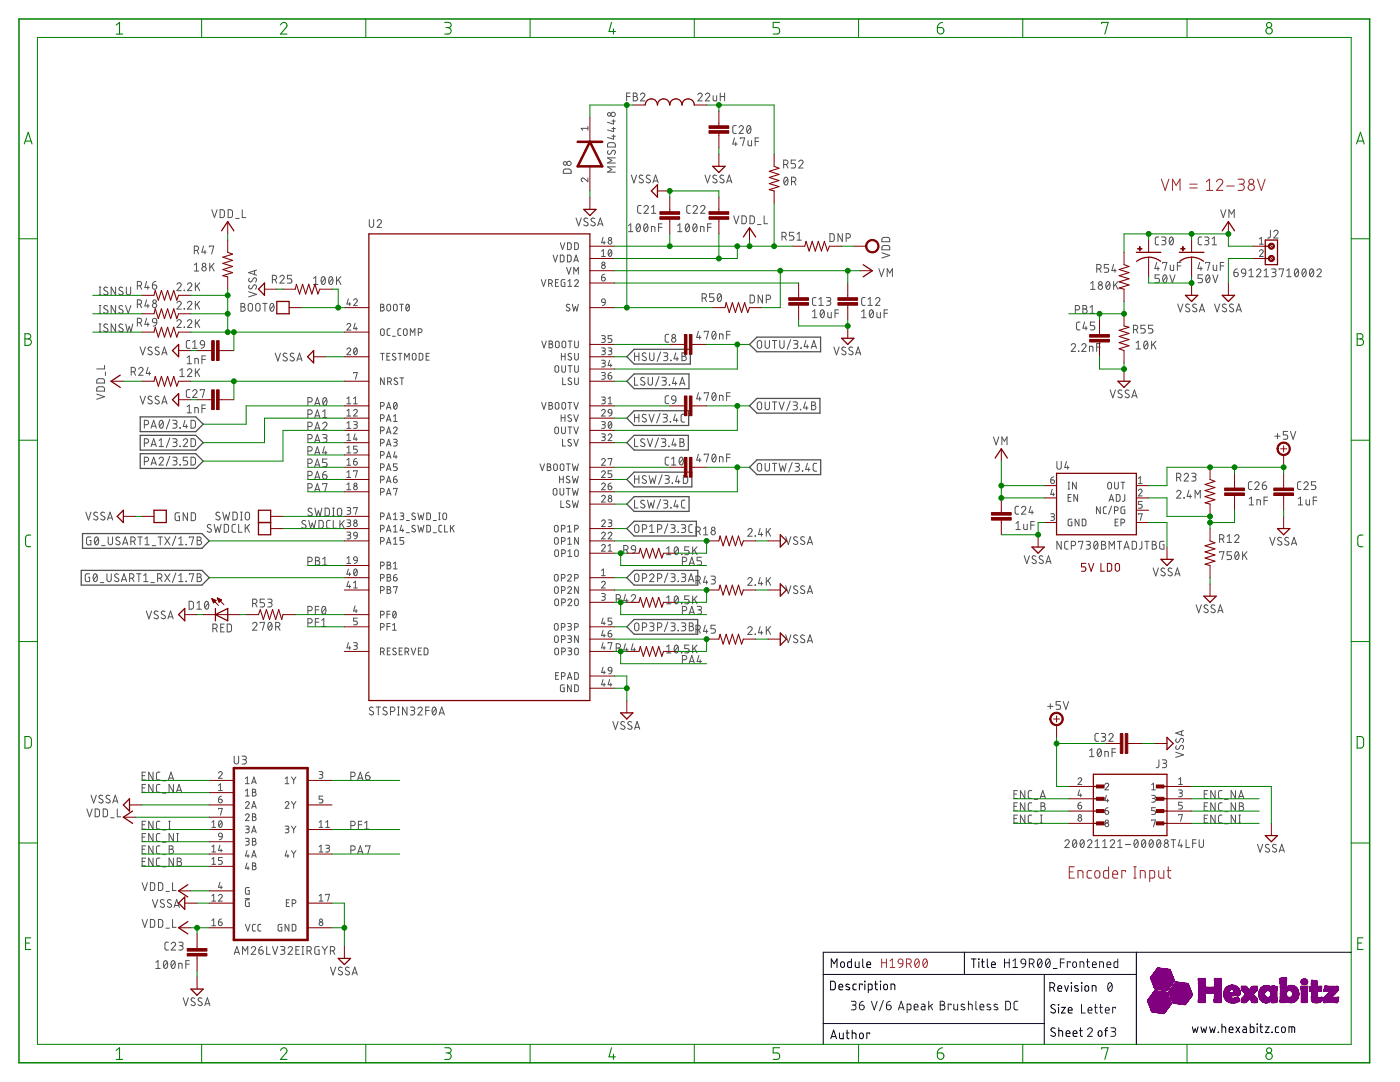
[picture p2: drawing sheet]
<svg xmlns="http://www.w3.org/2000/svg" width="279mm" height="216mm" viewBox="0 0 279 216" stroke-linecap="round" stroke-linejoin="round" font-family="sans-serif">
<g fill="none" stroke="#505050" stroke-width=".2">
<path d="M125.1 19.3h.7M125.8 18.6h-.7v1.5M126.4 18.6l.7 .1v.4l-.3 .2a.43 .43 0 0 1 .5 .4 .43 .43 0 0 1-.5 .4h-.4zM126.4 19.3h.4M127.8 18.9a.42 .42 0 0 1 .6-.3 .42 .42 0 0 1 .2 .7l-.8 .8h.9M139.3 18.9a.42 .42 0 0 1 .6-.3 .42 .42 0 0 1 .1 .7l-.7 .8h.8M140.8 18.9a.43 .43 0 0 1 .6-.3 .43 .43 0 0 1 .1 .7l-.7 .8h.8M142.3 19.1v.8l.2 .2h.5v-1M143.7 18.6v1.5M143.7 19.3h.9M144.6 18.6v1.5M112.5 33.8l.4-.1 .8 .1 .3 .2v.6h-1.6z"/>
<path d="M117.3 35.5v.8l-.7-.7a.37 .37 0 0 0-.6 .1 .37 .37 0 0 0 .3 .6M117.3 25.2v.8M117.3 25.6h-1.3l.3 .4M121.4 30.1a.4 .4 0 0 0-.1 .5 .4 .4 0 0 0 .5 .1l.4-.6a.43 .43 0 0 1 .6 .1 .43 .43 0 0 1-.2 .6M121.4 28.6l1.1-.1 .3 .2v.6h-1.6zM122.1 27.2h.7M122.1 25.7h.7M122.1 24.2h.7M122.4 26.9v.9l-1.2-.4M122.4 23.9v.9l-1.2-.4M122.4 25.4v.9l-1.2-.4M122.8 33.3h-1.6l.9 .5-.9 .6h1.6"/>
<path d="M122.8 31.5h-1.6l.9 .5-.9 .5h1.6M126 34.9l.5 1.6 .5-1.6M128.3 35.1a.39 .39 0 0 0-.6-.1 .39 .39 0 0 0 0 .6l.5 .2a.39 .39 0 0 1 .1 .6 .39 .39 0 0 1-.6 0l-.2-.1M129.7 35.1l-.5-.2-.2 .4 .2 .3 .4 .2a.43 .43 0 0 1 0 .7 .43 .43 0 0 1-.7-.2M130.3 36.5l.5-1.6 .6 1.6M130.5 36.1h.7M140.7 34.9l.5 1.6 .5-1.6M143 35.1l-.5-.2-.2 .4 .2 .3 .4 .2a.43 .43 0 0 1 0 .7 .43 .43 0 0 1-.7-.2M144.4 35.1l-.5-.2-.2 .4 .1 .2 .5 .3a.39 .39 0 0 1 .1 .6 .39 .39 0 0 1-.6 0l-.2-.1M145 36.5l.5-1.6 .5 1.6M145.1 36.1h.8M146.6 27.5l-.4 1.2h.9"/>
<path d="M146.8 28.4v.7M146.9 25.1h-.4l-.3 .3 .1 1 .2 .2h.4M147.5 25.4a.43 .43 0 0 1 .6-.3 .43 .43 0 0 1 .1 .7l-.7 .8h.9M147.7 27.7v-.2h.9l-.4 1.6M149.2 25.2l.2-.1a.91 .91 0 0 1 0 1.5 .97 .97 0 0 1-.2-1.4zM149.3 28v.8l.2 .3h.5v-1.1M149.8 25.4l-.7 .9M150.7 28.2h.7M151.4 27.5h-.7v1.6M156.4 32.8h.4a.45 .45 0 0 0 .5-.4 .45 .45 0 0 0-.5-.5h-.4v1.6M156.6 35.5l.2-.2a.94 .94 0 0 1 0 1.6 .97 .97 0 0 1-.2-1.4zM156.9 32.8l.4 .7"/>
<path d="M157.2 35.7l-.7 .9M158 36.2h.4a.45 .45 0 0 0 .4-.4 .45 .45 0 0 0-.4-.5h-.4v1.6M158.5 36.2l.3 .7M158.8 31.9h-.9v.7h.5a.46 .46 0 0 1 .4 .5 .46 .46 0 0 1-.4 .4h-.5M159.4 32.3a.43 .43 0 0 1 .6-.3 .43 .43 0 0 1 .1 .6l-.7 .9h.9M19.8 58.8h.3M19.8 57.3h.3M20 57.3v1.5M21.5 57.4l-.4-.1-.3 .1-.1 .2 .1 .3 .6 .3a.36 .36 0 0 1 .1 .5 .36 .36 0 0 1-.5 .1l-.3-.2M23.1 57.3v1.5l-.9-1.5v1.5M24.5 57.4l-.4-.1-.4 .3 .1 .3 .6 .3a.39 .39 0 0 1 .1 .6 .39 .39 0 0 1-.6 0l-.2-.2M25.2 57.3v1.1a.43 .43 0 0 0 .4 .4 .43 .43 0 0 0 .5-.4v-1.1"/>
<path d="M27.4 57h.4a.43 .43 0 0 0 .5-.4 .43 .43 0 0 0-.5-.4h-.4v1.5M27.9 57l.4 .7M29.3 56.2l-.4 1.2h.9M29.3 59.8l-.4 1.2h.9M29.5 57v.7M30.4 56.9h.5a.43 .43 0 0 1 .4 .4 .43 .43 0 0 1-.5 .4 .43 .43 0 0 1-.4-.4zM31.1 56.2l-.4 .1-.3 .6M35.3 56.8a.43 .43 0 0 1 .6-.3 .43 .43 0 0 1 .1 .6l-.7 .9h.9M36.7 57.9l.1 .1zM37.4 56.8a.43 .43 0 0 1 .6-.4 .43 .43 0 0 1 .1 .7l-.7 .9h.9M38.8 50h.4a.43 .43 0 0 0 .4-.5 .43 .43 0 0 0-.4-.4h-.4v1.6M38.8 52.9l.4-.4v1.6"/>
<path d="M38.8 54.1h.8M39 56.4v1.6M39.3 50l.3 .7M39.3 57l.6 1M39.9 56.4l-.9 1M40.6 49.1l-.3 1.2h.8M40.9 50v.7M41.8 49.3v-.2h.9l-.5 1.6M41.9 52.5v1.6M42.2 53.1l.5 1M42.3 41.8l.5 1.6 .5-1.6M42.7 52.5l-.8 1"/>
<path d="M43.9 41.8l.6 .1 .3 .2v1l-.3 .3h-.6zM45.5 41.8l.6 .1 .3 .2v1l-.3 .3h-.6zM47 43.6h.7M48.3 41.8v1.6h.7M49.6 58.2l1.6 .5-1.6 .5M49.8 56.9l-.2 .4 .4 .4 .2-.1 .3-.6a.39 .39 0 0 1 .6 0 .39 .39 0 0 1 0 .6l-.1 .1M49.8 55.5a.39 .39 0 0 0-.1 .6 .39 .39 0 0 0 .6 0l.2-.5a.39 .39 0 0 1 .6 0 .39 .39 0 0 1 0 .6l-.1 .1M50.8 54v.8M51.2 53.9l-1.6 .5 1.6 .5M54.4 55.8h.4a.43 .43 0 0 0 .4-.4 .43 .43 0 0 0-.4-.5h-.4v1.6M54.9 55.8l.3 .7M55.9 55.3a.43 .43 0 0 1 .6-.3 .43 .43 0 0 1 .1 .6l-.7 .9h.8"/>
<path d="M58.2 54.9h-.8v.7h.5a.45 .45 0 0 1 .3 .5 .45 .45 0 0 1-.3 .4h-.5M62.6 55.5l.4-.3v1.6M62.6 56.8h.8M64.3 55.3l.2-.1a.91 .91 0 0 1 0 1.6 .97 .97 0 0 1-.2-1.5zM64.9 55.5l-.7 .9M65.8 55.3l.2-.1a.91 .91 0 0 1 0 1.6 .97 .97 0 0 1-.2-1.5zM66.4 55.5l-.7 .9M67.2 55.2v1.6M67.5 55.8l.5 1M68 55.2l-.8 1M69.5 59.6l-.3 1.1h.8M70.6 59.9a.37 .37 0 0 1 .5-.3 .37 .37 0 0 1 .1 .6l-.6 .8h.7"/>
<path d="M73.7 43.8v1.1a.43 .43 0 0 0 .4 .5 .43 .43 0 0 0 .5-.5v-1.1M75.3 44.2a.43 .43 0 0 1 .6-.4 .43 .43 0 0 1 .1 .7l-.7 .9h.8M108 55.8l.5 1.3 .4-1.3M109.5 56.6h.4a.38 .38 0 0 0 .3-.4 .38 .38 0 0 0-.3-.4h-.4v1.3M109.9 56.6l.3 .5M110.4 50.9l.4 1.4 .5-1.4M110.8 56.4h.5M111.4 55.8h-.6v1.3h.6M111.8 50.9h.5l.2 .2v.9l-.2 .2-.5 .1zM111.8 48.5l.5 1.3 .4-1.3M112.7 55.8l-.7 .1v1l.2 .2h.5v-.7h-.2M113.1 53.4l.4 1.3 .5-1.3"/>
<path d="M113.2 50.9h.5l.3 .2v.9l-.3 .2-.5 .1zM113.3 48.5h.5l.2 .2v.9l-.2 .2h-.5zM113.3 56.1l.4-.3v1.3M113.3 57.1h.8M114.5 54.7v-1.3l.5 .7 .4-.7v1.3M114.5 52.3l.5-1.4 .4 1.4M114.6 51.9h.7M114.7 56.1a.37 .37 0 0 1 .5-.3 .37 .37 0 0 1 .1 .6l-.6 .7h.7M114.7 48.5h.5l.2 .2v.9l-.2 .2h-.5zM115 43.5l.5 1.6 .5-1.6M117.3 43.6a.39 .39 0 0 0-.6 0 .39 .39 0 0 0 0 .6l.5 .2a.4 .4 0 0 1 .1 .6 .4 .4 0 0 1-.7 0l-.1-.1M118.7 43.6l-.5-.1-.2 .4 .1 .3 .5 .2a.4 .4 0 0 1 .1 .6 .4 .4 0 0 1-.6 0l-.2-.1"/>
<path d="M119.3 45.1l.5-1.6 .5 1.6M119.4 44.7h.8M120.1 55.3h.4a.37 .37 0 0 1 .3 .4 .37 .37 0 0 1-.4 .4 .37 .37 0 0 1-.3-.4zM120.1 50.1l.3-.3v1.4M120.1 51.2h.7M120.2 59.7l.2-.1 .3 .1 .1 .7-.7-.1zM120.4 47.4l-.3 1h.7M120.6 48.1v.6M120.6 54.7l-.4 .3-.1 .3M121.5 49.9l.3-.1a.82 .82 0 0 1 0 1.4 .84 .84 0 0 1-.3-1.3zM122 50.1l-.5 .8M125.4 45l.5-.3v1.5"/>
<path d="M125.4 46.2h.9M127.1 44.8l.3-.1a.91 .91 0 0 1 0 1.5 .97 .97 0 0 1-.3-1.4zM127.7 45l-.7 .9M128 41h-.5l-.2 .3v1.1l.3 .2h.4M128.5 41.3a.43 .43 0 0 1 .6-.3 .43 .43 0 0 1 .2 .7l-.8 .9h.9M128.7 44.8l.2-.1a.91 .91 0 0 1 0 1.5 .97 .97 0 0 1-.2-1.4zM129.2 45l-.7 .9M130 46.2v-1l.7 .1v.9M130 42.6h.9M130 41.3l.5-.3v1.6M131.4 45.4h.7M132.1 44.7h-.7v1.5"/>
<path d="M135.2 46.2h.9M135.2 45l.5-.3v1.5M136.9 44.8l.3-.1a.91 .91 0 0 1 0 1.5 .97 .97 0 0 1-.3-1.4zM137.5 45l-.7 .9M137.8 41h-.5l-.2 .3v1.1l.2 .1 .5 .1M138.3 41.3a.43 .43 0 0 1 .6-.3 .43 .43 0 0 1 .2 .7l-.8 .9h.9M138.5 44.8l.2-.1a.91 .91 0 0 1 0 1.5 .97 .97 0 0 1-.2-1.4zM139 45l-.7 .9M139.8 46.2v-1l.7 .1v.9M139.8 41.3a.43 .43 0 0 1 .6-.3 .43 .43 0 0 1 .2 .7l-.8 .9h.9M140.1 59.5h.5a.43 .43 0 0 0 .4-.5 .43 .43 0 0 0-.4-.4h-.5v1.6M140.7 59.5l.3 .7"/>
<path d="M141.2 45.4h.7M141.9 44.7h-.7v1.5M142.5 58.6h-.9v.7h.6a.44 .44 0 0 1 .3 .4 .44 .44 0 0 1-.3 .5h-.6M143.3 58.7l.3-.1a.94 .94 0 0 1 0 1.6 .97 .97 0 0 1-.3-1.5zM143.9 58.9l-.7 .9M146.4 43.1l.5 1.5 .6-1.5M148.1 43.1h.6l.2 .2v.9l-.2 .4h-.6zM149.7 43.1h.6l.2 .2 .1 .9-.3 .4h-.6zM149.7 58.9h.6l.2 .2v1.1l-.2 .2-.6 .1zM151.2 44.8h.7M152.2 58.9v1.6l-.9-1.6v1.6M152.5 43.1v1.5h.7"/>
<path d="M152.9 59.8h.5a.43 .43 0 0 0 .4-.5 .43 .43 0 0 0-.4-.4h-.5v1.6M156.1 47.2h.4a.43 .43 0 0 0 .4-.4 .43 .43 0 0 0-.4-.4h-.4v1.5M156.6 47.2l.3 .7M158.4 46.4h-.9v.7h.6a.44 .44 0 0 1 .3 .4 .44 .44 0 0 1-.3 .4h-.6M159.1 47.9h.8M159.1 46.7l.4-.3v1.5M162.9 59.4h-.5l-.2 .3v1l.2 .2h.5M163.4 59.7l.5-.3v1.5M164.9 59.4h.7l.2 .2-.2 .4-.5 .1M165.6 46.6l.6 .1 .3 .2v.9l-.3 .4h-.6zM168.1 46.6v1.6l-.9-1.6v1.6M168.9 47.5h.4a.43 .43 0 0 0 .4-.4 .43 .43 0 0 0-.4-.5h-.4v1.6"/>
<path d="M172.7 59.4h-.5l-.2 .3v1l.2 .2h.5M173.2 59.7l.5-.3v1.5M174.7 59.7a.43 .43 0 0 1 .6-.3 .43 .43 0 0 1 .2 .7l-.8 .8h.9M175.4 53.6l.5 1.6 .5-1.6M176 50.4l1.6 .6-1.6 .5M176.1 49.1l1.2-.1 .2 .2 .1 .6h-1.6zM176.1 47.5l1.2-.1 .2 .2 .1 .6h-1.6zM177.1 55.2v-1.6l.5 .9 .5-.9v1.6M217.7 56.5l.4-.3v1.5M217.7 57.7h.8M218.9 53.7h.4a.45 .45 0 0 0 .5-.5 .45 .45 0 0 0-.5-.4h-.4v1.5M219.4 53.7l.4 .6"/>
<path d="M220.9 56.3l.2-.1a.91 .91 0 0 1 0 1.5 .97 .97 0 0 1-.2-1.4zM221.3 52.8h-.9v.7h.5a.45 .45 0 0 1 .4 .4 .45 .45 0 0 1-.4 .4h-.5M221.5 56.5l-.7 .9M222.2 56.2v1.5M222.2 52.8l-.3 1.2h.9M222.5 53.7v.6M222.6 56.8l.5 .9M223.1 56.2l-.9 .9M230.8 52.4l-.3 1.2h.9M231.1 53.3v.7M231.2 47.3h-.4l-.2 .3 .1 1.2 .5 .1M231.4 54.8h-.9v.7h.6a.44 .44 0 0 1 .3 .5 .44 .44 0 0 1-.3 .4h-.6"/>
<path d="M231.8 47.3h.7l.2 .3-.2 .4h-.5M232 52.6v-.2h.9l-.5 1.6M232.2 54.9l.3-.1a.91 .91 0 0 1 0 1.6 .99 .99 0 0 1-.3-1.5zM232.3 48a.43 .43 0 0 1 .4 .4 .43 .43 0 0 1-.4 .5h-.5M232.8 55.2l-.7 .8M233.5 54.8l.5 1.6 .5-1.6M233.5 47.4l.3-.1a.94 .94 0 0 1 0 1.6 .97 .97 0 0 1-.3-1.5zM233.6 52.9v.9l.2 .2h.4v-1.1M234.1 47.6l-.7 .9M235 53.1h.7M235.7 52.4h-.7v1.6M239.4 52.4l-.3 1.2h.8"/>
<path d="M239.7 53.3v.7M239.8 47.3h-.4l-.3 .3 .1 1 .2 .2 .4 .1M240 54.8h-.9v.7h.5a.44 .44 0 0 1 .4 .5 .44 .44 0 0 1-.4 .4h-.5M240.4 47.3h.7l.2 .3-.2 .4h-.5M240.6 52.6v-.2h.8l-.4 1.6M240.8 54.9l.2-.1a.91 .91 0 0 1 0 1.6 .99 .99 0 0 1-.2-1.5zM240.8 48a.43 .43 0 0 1 .5 .4 .43 .43 0 0 1-.5 .5h-.4M241.4 55.2l-.7 .8M241.9 48.9h.9M241.9 47.6l.4-.3v1.6M242 54.8l.5 1.6 .6-1.6M242.1 52.9v.9l.3 .2h.4v-1.1"/>
<path d="M243.5 53.1h.7M243.6 41.8l.5 1.6 .5-1.6M244.2 52.4h-.7v1.6M245.3 43.4v-1.6l.5 .9 .5-.9v1.6M246.3 54.4h.5a.43 .43 0 0 1 .3 .4 .43 .43 0 0 1-.4 .4 .43 .43 0 0 1-.4-.4zM247 53.7l-.6 .2-.1 .5M247.9 53.8l.3-.1 .3 .1 .1 .7-.7-.1-.1-.3zM248.6 54.5l-.1 .4-.6 .3M249.3 54l.4-.3v1.5M249.3 55.2h.8M250.8 54a.43 .43 0 0 1 .6-.3 .43 .43 0 0 1 .1 .7l-.7 .8h.9M251.4 50.1a.37 .37 0 0 1 .5-.3 .37 .37 0 0 1 .1 .6l-.6 .8h.7"/>
<path d="M251.4 47.7l.3-.3v1.3M251.4 48.7h.7M252.3 55.2h.9M252.3 54l.4-.3v1.5M253.5 45.9v1.4l-.5 .2M253.8 53.7h.7l.2 .2-.2 .4-.5 .1M254.2 54.4a.43 .43 0 0 1 .5 .4 .43 .43 0 0 1-.5 .4h-.4M254.2 46.3a.43 .43 0 0 1 .6-.4 .43 .43 0 0 1 .2 .7l-.8 .9h.9M255.3 53.8v-.1h.9l-.5 1.5M256.8 55.2h.9M256.8 54l.4-.3v1.5M258.5 53.7h.2a.91 .91 0 0 1 0 1.5 1.01 1.01 0 0 1-.2-1.5z"/>
<path d="M259.1 54l-.7 .9M260 53.7h.2a.91 .91 0 0 1 0 1.5 1.01 1.01 0 0 1-.2-1.5zM260.6 54l-.7 .9M261.5 53.7h.3a.94 .94 0 0 1 0 1.5 1.03 1.03 0 0 1-.3-1.5zM262.1 54l-.7 .9M262.8 54a.43 .43 0 0 1 .6-.3 .43 .43 0 0 1 .2 .7l-.8 .8h.9M19.3 78.6l1.6 .6-1.6 .5M19.4 77.3l1.2-.1 .2 .2 .1 .6h-1.6zM19.4 75.7l1.2-.1 .2 .2 .1 .6h-1.6zM19.8 62.5h.3M19.8 61h.3M19.8 66.2h.3"/>
<path d="M19.8 64.6h.3M20 61v1.5M20 64.6v1.6M20.9 72.9v.7h-1.6M21 74.2v.7M21.5 61.1l-.6-.1-.2 .3 .1 .2 .6 .4a.39 .39 0 0 1 0 .6 .39 .39 0 0 1-.6-.1l-.1-.1M21.5 64.8a.4 .4 0 0 0-.6-.1 .4 .4 0 0 0-.1 .5l.6 .4a.39 .39 0 0 1 0 .6 .39 .39 0 0 1-.6-.1l-.1-.1M23.1 61v1.5l-.9-1.5v1.5M23.1 64.6v1.6l-.9-1.6v1.6M24.5 61.1l-.5-.1-.3 .3 .2 .3 .5 .3a.43 .43 0 0 1-.1 .6 .43 .43 0 0 1-.6-.2M24.5 64.8a.4 .4 0 0 0-.6-.1 .4 .4 0 0 0-.1 .5l.6 .4a.42 .42 0 0 1-.1 .6 .42 .42 0 0 1-.6-.2M25.1 61l.5 1.5 .5-1.5"/>
<path d="M25.1 64.6l.3 1.6 .4-1 .3 1 .4-1.6M26.2 74.2h.4a.44 .44 0 0 0 .5-.5 .44 .44 0 0 0-.5-.4h-.4v1.6M26.7 74.2l.4 .7M27.4 60.7h.4a.43 .43 0 0 0 .5-.4 .43 .43 0 0 0-.5-.5h-.4v1.6M27.4 64.4h.4a.44 .44 0 0 0 .5-.5 .44 .44 0 0 0-.5-.4h-.4v1.6M27.7 73.7a.42 .42 0 0 1 .6-.4 .42 .42 0 0 1 .1 .7l-.7 .9h.9M27.9 60.7l.4 .7M27.9 64.4l.4 .7M28 69.2l.5 1.6 .5-1.6M28 79l.5 1.6 .5-1.6M29.3 63.5l-.4 1.2h.9M29.5 60.7v.7"/>
<path d="M29.5 64.4v.7M29.5 73.3l-.3 1.2h.9M29.8 74.2v.7M30.3 69.4a.4 .4 0 0 0-.6-.1 .4 .4 0 0 0-.1 .5l.6 .3a.39 .39 0 0 1 .1 .6 .39 .39 0 0 1-.6 0l-.2-.1M30.3 79.2a.4 .4 0 0 0-.6-.1 .4 .4 0 0 0-.1 .5l.6 .3a.39 .39 0 0 1 .1 .6 .39 .39 0 0 1-.6 0l-.2-.1M30.5 63.6l.3-.1 .4 .1 .1 .8-.8-.1-.1-.4zM31.3 64.4l-.1 .4-.6 .3M31.7 69.4a.4 .4 0 0 0-.5-.1 .4 .4 0 0 0-.1 .5l.6 .4a.43 .43 0 0 1-.2 .6 .43 .43 0 0 1-.6-.2M31.7 79.2a.4 .4 0 0 0-.5-.1 .4 .4 0 0 0-.1 .5l.6 .4a.43 .43 0 0 1-.2 .6 .43 .43 0 0 1-.6-.2M32.3 70.8l.5-1.6 .5 1.6M32.4 70.4h.8M35.3 60.5a.42 .42 0 0 1 .6-.4 .42 .42 0 0 1 .1 .7l-.7 .9h.9"/>
<path d="M35.3 64.1a.42 .42 0 0 1 .6-.3 .42 .42 0 0 1 .1 .7l-.7 .8h.9M35.9 73.9l.4-.3v1.5M35.9 75.1h.9M36.7 61.6l.1 .1zM36.7 65.3h.1zM37.3 71.4l.5-.4v1.6M37.3 72.6h.9M37.4 60.5a.43 .43 0 0 1 .6-.4 .43 .43 0 0 1 .1 .7l-.7 .9h.9M37.4 64.1a.43 .43 0 0 1 .6-.3 .43 .43 0 0 1 .1 .7l-.7 .8h.9M37.4 73.9a.43 .43 0 0 1 .6-.3 .43 .43 0 0 1 .1 .7l-.7 .8h.9M37.9 67.9l-.5 .1-.2 .3v1l.2 .2h.5M37.9 77.7l-.5 .1-.2 .3v1l.2 .2h.5"/>
<path d="M38.4 78.1a.43 .43 0 0 1 .7-.3 .43 .43 0 0 1 .1 .6l-.8 .9h.9M38.4 68.3l.5-.4v1.6M38.4 69.5h.9M38.9 72.6v-1.1l.6 .2 .1 .9M39 60.1v1.6M39 63.8v1.5M39 73.6v1.5M39.3 60.7l.6 1M39.3 64.4l.6 .9M39.3 74.2l.6 .9M39.9 60.1l-.9 1M39.9 63.8l-.9 .9"/>
<path d="M39.9 73.6l-.9 .9M40 77.9v-.2h.8l-.4 1.6M40.1 68.1l.3-.2 .3 .2 .1 .7-.7-.1-.1-.3zM40.3 71.7h.7M40.8 68.8l-.1 .4-.6 .3M41 71h-.7v1.6M48.1 60.5l.7 .2v.4l-.3 .1a.43 .43 0 0 1 .5 .5 .43 .43 0 0 1-.5 .4h-.4zM48.1 61.2h.4M49.7 60.7l.3-.2 .3 .2 .1 1a.43 .43 0 0 1-.4 .4 .43 .43 0 0 1-.5-.4zM51.2 60.7l.3-.2 .3 .2 .1 1a.43 .43 0 0 1-.4 .4 .43 .43 0 0 1-.5-.4zM52.4 60.5h.9M52.9 60.5v1.6"/>
<path d="M54 60.6l.3-.1a.91 .91 0 0 1 0 1.6 .97 .97 0 0 1-.3-1.5zM54.6 60.9l-.7 .8M54.9 70.5l.6 1.5 .5-1.5M57.3 70.6l-.6-.1-.2 .3 .1 .2 .7 .5a.43 .43 0 0 1-.2 .6 .43 .43 0 0 1-.6-.3M58.7 70.6l-.6-.1-.2 .3 .1 .2 .6 .4a.39 .39 0 0 1 0 .6 .39 .39 0 0 1-.6-.1l-.1-.1M59.2 72l.6-1.5 .5 1.5M59.4 71.6h.8M64.6 79.4l.2-.1a.94 .94 0 0 1 0 1.6 .97 .97 0 0 1-.2-1.5zM65.2 79.7l-.7 .9M69.2 64.8a.37 .37 0 0 1 .6-.3 .37 .37 0 0 1 .1 .6l-.7 .8h.8M69.2 69.7a.37 .37 0 0 1 .6-.3 .37 .37 0 0 1 .1 .6l-.7 .8h.8M69.2 79.5l.4-.3v1.4"/>
<path d="M69.8 60.4v.6M70.6 74.5v-.2h.7l-.4 1.4M70.6 79.5l.3-.3v1.4M70.7 69.5l.2-.1a.79 .79 0 0 1 0 1.4 .86 .86 0 0 1-.2-1.3zM70.9 64.5l-.3 1.1h.7M71.1 65.3v.6M71.2 69.7l-.6 .8M75.9 60.7l.7 .1v.4l-.3 .1a.38 .38 0 0 1 .4 .4 .38 .38 0 0 1-.4 .4h-.4zM75.9 61.3h.4M75.9 70.5h.8M76.1 65.7l.2-.1 .4 .2v.8a.37 .37 0 0 1-.4 .4 .37 .37 0 0 1-.4-.4zM76.3 70.5v1.4"/>
<path d="M76.7 75.4v1.4l-.8-1.4v1.4M77.2 71.1h.5M77.3 60.8l.3-.1 .2 .1 .2 .9a.38 .38 0 0 1-.4 .4 .38 .38 0 0 1-.4-.4zM77.4 76.2h.3a.38 .38 0 0 0 .4-.4 .38 .38 0 0 0-.4-.4h-.3v1.4M77.8 76.2l.3 .6M77.8 70.5h-.6v1.4h.6M77.9 65.6h-.5l-.1 .3v.9l.1 .1 .5 .1M78.3 67.1h.6M78.6 60.8l.3-.1 .3 .1 .1 .9a.37 .37 0 0 1-.4 .4 .37 .37 0 0 1-.4-.4zM79 70.6l-.5-.1-.2 .3 .6 .5a.34 .34 0 0 1 0 .5 .34 .34 0 0 1-.5 0l-.1-.1M79.3 75.5l-.3-.1-.3 .3 .5 .5a.33 .33 0 0 1 .1 .5 .33 .33 0 0 1-.5 0l-.2-.1M79.5 70.5h.7"/>
<path d="M79.8 60.7h.7M79.8 75.4h.8M79.8 70.5v1.4M80 65.6h-.4l-.2 .3v.9l.2 .1 .4 .1M80.1 60.7v1.4M80.2 75.4v1.4M80.6 65.7l.3-.1 .3 .2 .1 .8a.37 .37 0 0 1-.4 .4 .37 .37 0 0 1-.4-.4zM80.8 71.9v-1.4l.4 .7 .5-.7v1.4M81.2 60.8l.2-.1a.82 .82 0 0 1 0 1.4 .84 .84 0 0 1-.2-1.3zM81.7 61l-.6 .7M81.9 67v-1.4l.4 .8 .5-.8v1.4M82.4 70.6l.3-.1 .2 .1 .1 .9a.38 .38 0 0 1-.3 .4 .38 .38 0 0 1-.4-.4z"/>
<path d="M83.5 66.4h.4a.38 .38 0 0 0 .3-.4 .38 .38 0 0 0-.3-.4h-.4v1.4M83.7 70.5h.5l.2 .2v.9l-.2 .2-.5 .1zM85 71.1h.5M85.7 70.5h-.7v1.4h.7M108.1 68.1l.5 1.3 .4-1.3M109.6 68.1l.6 .1 .1 .2-.3 .2a.38 .38 0 0 1 .3 .4 .38 .38 0 0 1-.3 .4h-.4zM109.6 68.6h.4M110.9 73.1l.2-.1 .3 .1 .1 .8a.38 .38 0 0 1-.4 .4 .38 .38 0 0 1-.4-.4zM111 68.2l.2-.1 .3 .1 .1 .8a.37 .37 0 0 1-.4 .4 .37 .37 0 0 1-.4-.4zM112 70.5v1.4M112 71.1h.8M112.1 73v.9a.37 .37 0 0 0 .4 .4 .37 .37 0 0 0 .4-.4v-.9"/>
<path d="M112.3 68.2l.2-.1 .3 .1 .1 .8a.37 .37 0 0 1-.4 .4 .37 .37 0 0 1-.3-.4zM112.3 75.4v1.4h.6M112.8 70.5v1.4M113.4 73h.8M113.4 68.1h.8M113.7 60.8l-.5-.1-.2 .3 .6 .5a.37 .37 0 0 1-.1 .6 .37 .37 0 0 1-.5-.2M113.8 68.1v1.3M113.8 73v1.3M114 70.6l-.4-.1-.2 .3 .5 .5a.34 .34 0 0 1 .1 .5 .34 .34 0 0 1-.5 0l-.2-.1M114 75.5l-.3-.1-.3 .3 .5 .5a.33 .33 0 0 1 .1 .5 .33 .33 0 0 1-.5 0l-.2-.1M114.2 60.7l.3 1.4 .3-.9 .3 .9 .3-1.4M114.7 73v.9a.37 .37 0 0 0 .4 .4 .37 .37 0 0 0 .3-.4v-.9"/>
<path d="M114.7 68.1v.9a.37 .37 0 0 0 .4 .4 .37 .37 0 0 0 .3-.4v-.9M114.7 70.5v1a.37 .37 0 0 0 .4 .4 .37 .37 0 0 0 .3-.4v-1M114.7 75.4v1a.37 .37 0 0 0 .4 .4 .37 .37 0 0 0 .3-.4v-1M120.1 71.9h.5l.2 .2-.2 .4h-.4M120.1 67h.4l.3 .2-.2 .3-.4 .1M120.1 79.2h.5l.2 .3-.2 .3h-.4M120.1 69.4h.5l.2 .3-.2 .3h-.4M120.1 74.3l.5 .1 .2 .2-.2 .3h-.4M120.4 72.5a.37 .37 0 0 1 .4 .3 .37 .37 0 0 1-.4 .4h-.3M120.4 67.6a.37 .37 0 0 1 .4 .4 .37 .37 0 0 1-.4 .3h-.3M120.4 79.8a.38 .38 0 0 1 .4 .4 .38 .38 0 0 1-.4 .4h-.3M120.4 70a.38 .38 0 0 1 .4 .4 .38 .38 0 0 1-.4 .4h-.3"/>
<path d="M120.4 74.9a.37 .37 0 0 1 .4 .4 .37 .37 0 0 1-.4 .4h-.3M120.8 60.4l-.1 .3-.5 .3M121.4 69.4h.5l.2 .3-.2 .3h-.4M121.4 74.9h.4a.37 .37 0 0 1 .3 .4 .37 .37 0 0 1-.4 .4 .37 .37 0 0 1-.3-.4zM121.4 79.5l.4-.3v1.4M121.7 71.9l-.3 1h.7M121.8 70a.38 .38 0 0 1 .3 .4 .38 .38 0 0 1-.3 .4h-.4M121.9 72.6v.6M122 74.3l-.5 .3-.1 .3M122.1 67h-.7v.6h.4a.38 .38 0 0 1 .3 .4 .38 .38 0 0 1-.3 .3h-.4M126.6 71.1h.9M126.6 70.4v1.6"/>
<path d="M126.6 75.3v1.6h.7M127.5 70.4v1.6M128.6 75.4l-.5-.1-.2 .3 .1 .3 .5 .3a.39 .39 0 0 1 .1 .6 .39 .39 0 0 1-.6 0l-.2-.2M128.9 70.5a.4 .4 0 0 0-.5-.1 .4 .4 0 0 0-.1 .6l.5 .3a.43 .43 0 0 1 0 .7 .43 .43 0 0 1-.7-.2M129.3 75.3v1.1a.43 .43 0 0 0 .5 .5 .43 .43 0 0 0 .4-.5v-1.1M129.6 70.4v1.1a.43 .43 0 0 0 .5 .5 .43 .43 0 0 0 .4-.5v-1.1M131.5 75.1l-.7 1.9M131.8 70.2l-.7 1.9M132.1 75.3h.7l.2 .3-.2 .4h-.5M132.4 70.4h.7l.2 .3-.2 .4h-.5M132.5 76a.43 .43 0 0 1 .5 .4 .43 .43 0 0 1-.5 .5h-.4M132.8 71.1a.43 .43 0 0 1 .5 .4 .43 .43 0 0 1-.5 .5h-.4"/>
<path d="M133.5 66.7h-.5l-.2 .4v1l.2 .2h.5M133.5 79h-.5l-.2 .3v1l.2 .2h.5M133.6 76.8v.1zM133.9 71.9v.1zM134.2 79.1l.3-.1 .3 .1 .1 .7-.8-.1-.1-.3zM134.6 75.3l-.4 1.2h.9M134.8 76.2v.7M134.9 70.4l-.4 1.2h.9M134.9 79.8l-.3 .6-.4 .1M135.1 71.3v.7M135.6 76.9l.6-1.6 .5 1.6M135.8 76.5h.7"/>
<path d="M136.1 70.4l.7 .1 .1 .3-.4 .3a.43 .43 0 0 1 .5 .4 .43 .43 0 0 1-.5 .5h-.4zM136.1 71.1h.4M139.4 66.1l-.4 1.2h.9M139.4 78.4l-.4 1.2h.9M139.6 67v.7M139.6 79.2v.7M140.5 66.3v-.2h.9l-.4 1.6M140.5 78.5v-.1h.9l-.4 1.5M142.2 66.2l.3-.1a.94 .94 0 0 1 0 1.6 .99 .99 0 0 1-.3-1.5zM142.2 78.5l.3-.1a.94 .94 0 0 1 0 1.5 .99 .99 0 0 1-.3-1.4zM142.8 66.5l-.7 .8M142.8 78.7l-.7 .9"/>
<path d="M143.6 67.7v-1.1l.7 .2v.9M143.6 79.9v-1l.7 .1v.9M145 66.8h.7M145 79.1h.7M145.7 66.1h-.7v1.6M145.7 78.4h-.7v1.5M151.3 68.1l.3-.2 .3 .2 .1 1a.43 .43 0 0 1-.4 .4 .43 .43 0 0 1-.5-.4zM152.7 67.9v1.2a.43 .43 0 0 0 .4 .4 .43 .43 0 0 0 .5-.4v-1.2M154.2 67.9h.8M154.6 67.9v1.6M155.6 67.9v1.2a.43 .43 0 0 0 .5 .4 .43 .43 0 0 0 .4-.4v-1.2M157.8 67.8l-.7 1.9"/>
<path d="M158.4 67.9l.6 .1 .2 .2-.2 .4h-.5M158.8 68.6a.43 .43 0 0 1 .4 .5 .43 .43 0 0 1-.4 .4h-.4M159.8 69.4l.1 .1zM160.8 67.9l-.3 1.3h.9M161.1 68.8v.7M161.9 69.5l.5-1.6 .5 1.6M162 69.1h.8M162.2 63.4h.8M162.2 62.2l.4-.4v1.6M163.4 60.9h.9M163.9 61.9l.2-.1a.91 .91 0 0 1 0 1.6 1.01 1.01 0 0 1-.2-1.5zM164.4 62.2l-.6 .8"/>
<path d="M165.2 62.3v.9l.3 .2h.4v-1.1M165.4 60.1a.43 .43 0 0 1 .4 .4 .43 .43 0 0 1-.4 .4h-.5M166.4 69.2l.5 1.6 .6-1.6M166.6 62.5h.7M167.3 61.8h-.7v1.6M168.7 69.4a.4 .4 0 0 0-.5-.1 .4 .4 0 0 0-.1 .5l.6 .3a.39 .39 0 0 1 0 .6 .39 .39 0 0 1-.6 0l-.1-.1M170.2 69.4a.4 .4 0 0 0-.6-.1 .4 .4 0 0 0-.1 .5l.7 .4a.43 .43 0 0 1-.2 .6 .43 .43 0 0 1-.6-.2M170.8 70.8l.5-1.6 .5 1.6M170.9 70.4h.8M172 62.2l.4-.4v1.6M172 63.4h.8M173.2 60.9h.9"/>
<path d="M173.7 61.9l.2-.1a.91 .91 0 0 1 0 1.6 1.01 1.01 0 0 1-.2-1.5zM174.3 62.2l-.7 .8M175 62.3v.9l.3 .2h.4v-1.1M176.4 62.5h.7M177.1 61.8h-.7v1.6M213.8 68.9a.43 .43 0 0 1 .6-.3 .43 .43 0 0 1 .1 .7l-.7 .8h.9M214.6 61.8h.4a.43 .43 0 0 0 .5-.4 .43 .43 0 0 0-.5-.4h-.4v1.5M215.2 70l.1 .1zM215.5 64.3h-.4l-.3 .3 .1 1 .2 .2h.4M215.9 68.9a.43 .43 0 0 1 .6-.3 .43 .43 0 0 1 .1 .7l-.7 .8h.8M216.1 61l.7 .1 .1 .3-.4 .3a.43 .43 0 0 1 .5 .4 .43 .43 0 0 1-.5 .4h-.4zM216.1 61.7h.4"/>
<path d="M216.5 64.3l-.4 1.2h.9M216.7 65.1v.7M217.4 70.1v-1l.7 .1v.9M217.6 62.5h.8M217.6 61.3l.4-.3v1.5M218.5 64.3h-.9v.7h.5a.45 .45 0 0 1 .4 .4 .45 .45 0 0 1-.4 .4h-.5M218.9 69.3h.7M219.6 68.6h-.7v1.5M221.6 77.8l.5 1.6 .5-1.6M223.9 77.9a.39 .39 0 0 0-.6 0 .39 .39 0 0 0 0 .6l.5 .2a.39 .39 0 0 1 0 .6 .39 .39 0 0 1-.6 0l-.1-.1M225.3 77.9a.4 .4 0 0 0-.5-.1 .4 .4 0 0 0-.2 .6l.6 .3a.43 .43 0 0 1 0 .7 .43 .43 0 0 1-.7-.2M225.9 79.4l.5-1.6 .5 1.6"/>
<path d="M226 79h.8M226.2 65.8h.4a.43 .43 0 0 0 .5-.5 .43 .43 0 0 0-.5-.4h-.4v1.6M226.7 65.8l.4 .7M226.7 68.4l.5-.3v1.5M226.7 69.6h.9M228.4 68.2l.3-.1a.94 .94 0 0 1 0 1.5 .99 .99 0 0 1-.3-1.4zM228.6 64.9h-.9v.7h.5a.46 .46 0 0 1 .4 .4 .46 .46 0 0 1-.4 .5h-.5M229 68.4l-.7 .9M229.8 68.1v1.5M230.1 64.9h-.9v.7h.5a.45 .45 0 0 1 .4 .4 .45 .45 0 0 1-.4 .5h-.5M230.2 68.7l.5 .9M230.7 68.1l-.9 .9"/>
<path d="M235 60.7l.6 1.5 .5-1.5M237.4 60.8l-.6-.1-.2 .3 .1 .2 .6 .4a.39 .39 0 0 1 0 .6 .39 .39 0 0 1-.6-.1l-.1-.1M238.8 60.8l-.5-.1-.3 .3 .1 .2 .6 .4a.39 .39 0 0 1 0 .6 .39 .39 0 0 1-.6-.1l-.1-.1M239.4 62.2l.5-1.5 .5 1.5M239.5 61.8h.8M242.4 60.7l.5 1.5 .5-1.5M244.7 60.8a.39 .39 0 0 0-.6-.1 .39 .39 0 0 0 0 .6l.5 .3a.39 .39 0 0 1 .1 .6 .39 .39 0 0 1-.6-.1l-.2-.1M246.1 60.8l-.5-.1-.2 .3 .1 .2 .5 .4a.39 .39 0 0 1 .1 .6 .39 .39 0 0 1-.6-.1l-.2-.1M246.7 62.2l.5-1.5 .6 1.5M246.8 61.8h.8M28.8 84.8h.4a.44 .44 0 0 0 .5-.5 .44 .44 0 0 0-.5-.4h-.4v1.5M28.8 88.4h.4a.43 .43 0 0 0 .5-.4 .43 .43 0 0 0-.5-.5h-.4v1.6"/>
<path d="M28.8 92.1h.4a.43 .43 0 0 0 .5-.4 .43 .43 0 0 0-.5-.5h-.4v1.6M30.1 85.4l.6-1.5 .5 1.5M30.1 89.1l.6-1.6 .5 1.6M30.1 92.8l.6-1.6 .5 1.6M30.3 85h.8M30.3 88.7h.8M30.3 92.4h.8M31.7 91.6a.43 .43 0 0 1 .7-.4 .43 .43 0 0 1 .1 .7l-.8 .9h.9M31.7 89.1h.9M31.7 87.9l.5-.4v1.6M31.9 84l.3-.1a.91 .91 0 0 1 0 1.5 .97 .97 0 0 1-.3-1.4zM32.3 80.6l.5-1.6 .5 1.6"/>
<path d="M32.4 80.2h.8M32.5 84.2l-.7 .9M33.9 83.7l-.7 1.9M33.9 87.4l-.7 1.9M33.9 91l-.7 2M34.5 83.9h.6l.2 .2-.2 .4-.5 .1M34.5 87.5l.6 .1 .2 .2-.2 .4h-.5M34.5 91.2h.6l.2 .3-.2 .4h-.5M34.9 84.6a.43 .43 0 0 1 .4 .4 .43 .43 0 0 1-.4 .4h-.4M34.9 88.2a.43 .43 0 0 1 .4 .5 .43 .43 0 0 1-.4 .4h-.4M34.9 91.9a.43 .43 0 0 1 .4 .5 .43 .43 0 0 1-.4 .4h-.4M35.9 89l.1 .1z"/>
<path d="M35.9 92.7l.1 .1zM35.9 85.3l.1 .1zM36.6 87.9a.43 .43 0 0 1 .6-.3 .43 .43 0 0 1 .1 .6l-.7 .9h.8M36.9 83.9l-.3 1.2h.8M37.2 84.8v.6M37.3 81.2l.5-.4v1.6M37.3 82.4h.9M37.4 91.2h-.8v.7h.5a.44 .44 0 0 1 .4 .5 .44 .44 0 0 1-.4 .4h-.5M38.1 83.9h.6l.3 .2v.9l-.3 .4h-.6zM38.1 87.5l.6 .1 .3 .2v.9l-.3 .4h-.6zM38.1 91.2h.6l.3 .3v.9l-.3 .4h-.6zM38.9 82.4v-1.1l.6 .2 .1 .9"/>
<path d="M40.3 81.5h.7M41 80.8h-.7v1.6M61.4 92.5h.5a.43 .43 0 0 0 .4-.5 .43 .43 0 0 0-.4-.4h-.5v1.6M61.4 87.6h.5a.43 .43 0 0 0 .4-.5 .43 .43 0 0 0-.4-.4h-.5v1.6M61.4 90h.5a.43 .43 0 0 0 .4-.4 .43 .43 0 0 0-.4-.5h-.5v1.6M61.4 94.9h.5a.43 .43 0 0 0 .4-.4 .43 .43 0 0 0-.4-.5h-.5v1.6M61.4 97.4h.5a.43 .43 0 0 0 .4-.5 .43 .43 0 0 0-.4-.4h-.5v1.6M61.4 80.2h.5a.43 .43 0 0 0 .4-.4 .43 .43 0 0 0-.4-.5h-.5v1.6M61.4 82.7h.5a.43 .43 0 0 0 .4-.5 .43 .43 0 0 0-.4-.4h-.5v1.6M61.4 85.1h.5a.43 .43 0 0 0 .4-.4 .43 .43 0 0 0-.4-.5h-.5v1.6M62.8 93.2l.5-1.6 .5 1.6M62.8 88.3l.5-1.6 .5 1.6"/>
<path d="M62.8 90.7l.5-1.6 .5 1.6M62.8 95.6l.5-1.6 .5 1.6M62.8 98.1l.5-1.6 .5 1.6M62.8 80.9l.5-1.6 .5 1.6M62.8 83.4l.5-1.6 .5 1.6M62.8 85.8l.5-1.6 .5 1.6M62.9 80.5h.8M62.9 92.8h.8M62.9 87.9h.8M62.9 90.3h.8M62.9 95.2h.8M62.9 97.7h.8"/>
<path d="M62.9 85.4h.8M62.9 83h.8M64.4 86.7h.7l.2 .3-.2 .4h-.5M64.4 94.7h.5a.44 .44 0 0 1 .4 .5 .44 .44 0 0 1-.5 .4 .44 .44 0 0 1-.4-.4zM64.4 84.6a.43 .43 0 0 1 .6-.3 .43 .43 0 0 1 .1 .6l-.7 .9h.9M64.4 83.4h.9M64.4 96.7v-.2h.9l-.5 1.6M64.4 82.1l.4-.3v1.6M64.7 89.1l-.3 1.3h.9M64.8 87.4a.45 .45 0 0 1 .5 .4 .45 .45 0 0 1-.5 .5h-.4M65 90v.7M65.1 94l-.4 .2-.3 .5"/>
<path d="M65.3 91.6h-.9v.7h.5a.44 .44 0 0 1 .4 .4 .44 .44 0 0 1-.4 .5h-.5M69.2 85.5h.8M69.2 97.7h.8M69.2 80.6h.8M69.2 92.8h.8M69.2 82l.4-.3v1.3M69.2 84.4l.4-.3v1.4M69.2 86.9l.4-.3v1.3M69.2 89.3l.4-.3v1.4M69.2 91.8l.4-.3v1.3M69.2 94.2l.4-.3v1.4M69.2 96.7l.4-.3v1.3"/>
<path d="M69.2 83h.8M69.2 87.9h.8M69.2 90.4h.8M69.2 95.3h.8M70.6 82a.37 .37 0 0 1 .5-.3 .37 .37 0 0 1 .1 .6l-.6 .7h.7M70.6 84.1l.5 .1 .2 .2-.1 .2-.5 .1M70.6 92.1h.4a.38 .38 0 0 1 .3 .4 .38 .38 0 0 1-.4 .3 .38 .38 0 0 1-.3-.3zM70.6 80.6h.7M70.6 94.1v-.2h.7l-.4 1.4M70.9 86.6l-.3 1h.7M70.9 84.7a.37 .37 0 0 1 .4 .4 .37 .37 0 0 1-.4 .4h-.3M71.1 87.3v.6"/>
<path d="M71.2 91.5l-.4 .1-.2 .5M71.3 89h-.7v.6h.4a.39 .39 0 0 1 .3 .4 .39 .39 0 0 1-.3 .4h-.4M75.9 81h.4a.37 .37 0 0 0 .4-.3 .37 .37 0 0 0-.4-.4h-.4v1.4M75.9 83.5h.4a.37 .37 0 0 0 .4-.4 .37 .37 0 0 0-.4-.3h-.4v1.3M75.9 86h.4a.38 .38 0 0 0 .4-.4 .38 .38 0 0 0-.4-.4h-.4v1.4M75.9 88.4h.4a.38 .38 0 0 0 .4-.4 .38 .38 0 0 0-.4-.3h-.4v1.3M75.9 90.8h.4a.37 .37 0 0 0 .4-.3 .37 .37 0 0 0-.4-.4h-.4v1.4M75.9 93.3h.4a.37 .37 0 0 0 .4-.4 .37 .37 0 0 0-.4-.3h-.4v1.3M75.9 95.8h.4a.37 .37 0 0 0 .4-.4 .37 .37 0 0 0-.4-.4h-.4v1.4M75.9 98.2h.4a.38 .38 0 0 0 .4-.4 .38 .38 0 0 0-.4-.3h-.4v1.3M77.1 81.7l.5-1.4 .4 1.4M77.1 84.1l.5-1.3 .4 1.3"/>
<path d="M77.1 86.6l.5-1.4 .4 1.4M77.1 89l.5-1.3 .4 1.3M77.1 91.5l.5-1.4 .4 1.4M77.1 93.9l.5-1.3 .4 1.3M77.1 96.4l.5-1.4 .4 1.4M77.1 98.8l.5-1.3 .4 1.3M77.2 91.1h.7M77.2 81.3h.7M77.2 83.8h.7M77.2 86.2h.7M77.2 88.7h.7M77.2 93.6h.7"/>
<path d="M77.2 96h.7M77.2 98.5h.7M78.5 85.5a.37 .37 0 0 1 .5-.3 .37 .37 0 0 1 .2 .6l-.7 .8h.8M78.5 87.7h.5l.3 .2-.2 .3-.4 .1M78.5 95.6h.5a.37 .37 0 0 1 .3 .4 .37 .37 0 0 1-.4 .4 .37 .37 0 0 1-.4-.4zM78.5 84.1h.8M78.5 97.6v-.1h.8l-.4 1.3M78.5 83.1l.4-.3v1.3M78.7 80.4l.2-.1a.79 .79 0 0 1 0 1.4 .86 .86 0 0 1-.2-1.3zM78.8 90.1l-.3 1.1h.8M78.9 88.3a.37 .37 0 0 1 .4 .3 .37 .37 0 0 1-.4 .4h-.4M79 90.8v.7"/>
<path d="M79.1 95l-.3 .1-.3 .5M79.2 80.6l-.6 .7M79.3 92.6h-.8v.6h.5a.38 .38 0 0 1 .3 .3 .38 .38 0 0 1-.3 .4h-.5M107.8 92.6l.4 1.3 .5-1.3M108.1 80.3l.4 1.4 .5-1.4M109.2 92.6l.6 .1 .1 .2-.3 .3a.37 .37 0 0 1 .4 .3 .37 .37 0 0 1-.4 .4h-.4zM109.2 93.2h.4M109.6 80.3l.6 .1v.3l-.3 .2a.38 .38 0 0 1 .4 .4 .38 .38 0 0 1-.4 .4h-.3zM109.6 80.9h.3M110.5 97.6l.3-.1 .2 .1 .1 .8a.37 .37 0 0 1-.3 .4 .37 .37 0 0 1-.4-.4zM110.6 92.7l.2-.1 .3 .1 .1 .8a.37 .37 0 0 1-.3 .4 .37 .37 0 0 1-.4-.4zM110.8 85.3l.3-.1 .3 .2 .1 .8a.37 .37 0 0 1-.4 .4 .37 .37 0 0 1-.4-.4z"/>
<path d="M110.9 80.4l.3-.1 .2 .1 .1 .9a.37 .37 0 0 1-.3 .4 .37 .37 0 0 1-.4-.4zM111.7 95v1.4M111.7 95.6h.7M111.8 97.5v.9a.37 .37 0 0 0 .3 .4 .37 .37 0 0 0 .4-.4v-.9M111.9 92.7l.3-.1 .2 .1 .1 .8a.37 .37 0 0 1-.3 .4 .37 .37 0 0 1-.4-.4zM111.9 99.9v1.4h.6M112 82.8v1.3M112 83.4h.8M112.1 85.2v1a.38 .38 0 0 0 .4 .4 .38 .38 0 0 0 .3-.4v-1M112.2 80.4l.3-.1 .3 .1 .1 .9a.37 .37 0 0 1-.4 .4 .37 .37 0 0 1-.4-.4zM112.3 87.7v1.3h.6M112.4 95v1.4"/>
<path d="M112.8 82.8v1.3M113 97.5h.8M113 92.6h.8M113.4 85.2h.7M113.4 80.3h.7M113.4 92.6v1.3M113.4 97.5v1.3M113.7 95.1l-.5-.1-.2 .3 .6 .5a.34 .34 0 0 1 0 .5 .34 .34 0 0 1-.5 0l-.1-.1M113.7 80.3v1.4M113.7 85.2v1.4M114 82.9a.33 .33 0 0 0-.5-.1 .33 .33 0 0 0 0 .5l.4 .2a.33 .33 0 0 1 .1 .5 .33 .33 0 0 1-.5 0l-.2-.1M114 87.8a.33 .33 0 0 0-.5-.1 .33 .33 0 0 0 0 .5l.4 .2a.37 .37 0 0 1 0 .6 .37 .37 0 0 1-.6-.2"/>
<path d="M114.2 97.5l.3 1.3 .3-.9 .3 .9 .3-1.3M114.2 92.6l.3 1.3 .3-.9 .3 .9 .3-1.3M114.2 95l.3 1.4 .3-.9 .3 .9 .3-1.4M114.2 99.9l.3 1.4 .3-.9 .3 .9 .3-1.4M114.5 85.2l.5 1.4 .4-1.4M114.5 80.3l.5 1.4 .4-1.4M114.5 82.8l.5 1.3 .4-1.3M114.5 87.7l.5 1.3 .4-1.3M120.1 84.1l.5 .1 .2 .2-.1 .2-.5 .1M120.1 96.7a.37 .37 0 0 1 .5-.3 .37 .37 0 0 1 .1 .6l-.6 .7h.7M120.1 91.8a.37 .37 0 0 1 .5-.3 .37 .37 0 0 1 .1 .6l-.6 .7h.7M120.1 82a.37 .37 0 0 1 .5-.3 .37 .37 0 0 1 .1 .6l-.6 .7h.7"/>
<path d="M120.1 94.2a.37 .37 0 0 1 .5-.2 .37 .37 0 0 1 .1 .5l-.6 .8h.7M120.1 86.6h.4l.3 .2-.2 .3-.4 .1M120.1 99.1a.37 .37 0 0 1 .5-.3 .37 .37 0 0 1 .1 .6l-.6 .8h.7M120.4 84.7a.37 .37 0 0 1 .4 .4 .37 .37 0 0 1-.4 .4h-.3M120.4 87.2a.37 .37 0 0 1 .4 .4 .37 .37 0 0 1-.4 .3h-.3M121.4 97h.4a.37 .37 0 0 1 .3 .4 .37 .37 0 0 1-.4 .3 .37 .37 0 0 1-.3-.4zM121.4 86.9a.37 .37 0 0 1 .5-.3 .37 .37 0 0 1 .1 .6l-.6 .7h.7M121.4 91.6v-.1h.7l-.3 1.3M121.4 80.6h.7M121.5 81.8l.3-.1 .2 .1 .1 .6-.6-.1zM121.5 84.2l.3-.1a.8 .8 0 0 1 0 1.4 .82 .82 0 0 1-.3-1.3zM122 96.4l-.5 .2-.1 .4"/>
<path d="M122 84.4l-.5 .8M122.1 82.4l-.1 .4-.5 .2M122.1 93.9h-.7v.6h.4a.38 .38 0 0 1 .3 .4 .38 .38 0 0 1-.3 .4h-.4M126.6 95.6h.9M126.6 82.7v1.5M126.6 87.5v1.6h.7M126.6 94.9v1.6M126.6 99.8v1.6h.7M126.6 83.3h.9M127.5 82.7v1.5M127.5 94.9v1.6M128.6 87.7l-.5-.1-.2 .3 .1 .2 .5 .4a.39 .39 0 0 1 .1 .5 .39 .39 0 0 1-.6 0l-.2-.1"/>
<path d="M128.6 99.9a.4 .4 0 0 0-.5-.1 .4 .4 0 0 0-.1 .6l.5 .3a.39 .39 0 0 1 .1 .6 .39 .39 0 0 1-.6 0l-.2-.1M128.9 82.8l-.5-.1-.2 .3 .1 .2 .5 .4a.39 .39 0 0 1 .1 .6 .39 .39 0 0 1-.6-.1l-.2-.1M128.9 95l-.4-.1-.3 .3 .2 .3 .4 .3a.39 .39 0 0 1 .1 .6 .39 .39 0 0 1-.6 0l-.2-.2M129.2 87.5l.5 1.6 .6-1.6M129.2 99.8l.4 1.6 .3-1.1 .4 1.1 .3-1.6M129.5 82.7l.5 1.5 .6-1.5M129.5 94.9l.4 1.6 .3-1.1 .4 1.1 .3-1.6M131.4 87.4l-.7 1.9M131.7 82.5l-.7 1.9M131.8 99.6l-.7 1.9M132 87.5l.7 .1 .2 .2-.2 .4h-.5M132.1 94.7l-.7 1.9"/>
<path d="M132.3 82.7h.7l.2 .2-.2 .4h-.5M132.4 99.8h.7l.2 .3-.2 .4h-.5M132.4 88.2a.43 .43 0 0 1 .5 .5 .43 .43 0 0 1-.5 .4h-.4M132.7 94.9h.7l.2 .3-.2 .4h-.5M132.7 83.3a.44 .44 0 0 1 .5 .5 .44 .44 0 0 1-.5 .4h-.4M133.1 95.6a.43 .43 0 0 1 .5 .4 .43 .43 0 0 1-.5 .5h-.4M133.5 91.2h-.5l-.2 .4v1l.2 .2h.5M133.5 89v.1zM133.8 84.1v.1zM134 92.8h.9M134 91.6l.5-.4v1.6M134.2 96.4v.1z"/>
<path d="M134.5 87.5l-.4 1.3h.9M134.7 88.4v.7M134.8 82.7l-.4 1.2h.9M134.9 99.8l-.4 1.2h.9M135 83.5v.7M135.2 94.9l-.4 1.2h.9M135.4 95.8v.7M135.7 87.5l.7 .2v.4l-.3 .1a.43 .43 0 0 1 .5 .5 .43 .43 0 0 1-.5 .4h-.4zM135.7 88.2h.4M135.7 91.3l.3-.1a.91 .91 0 0 1 0 1.6 .99 .99 0 0 1-.3-1.5zM136.3 91.6l-.7 .8M136.4 94.9h.6l.2 .3v1l-.2 .2-.6 .1z"/>
<path d="M136.6 82.7h-.5l-.2 .3 .1 1 .1 .2h.5M136.7 99.8h-.5l-.2 .3 .1 1.1 .1 .1 .5 .1M139.4 90.6l-.4 1.2h.9M139.6 91.5v.7M140.5 90.8v-.2h.9l-.4 1.6M142.2 90.7l.3-.1a.94 .94 0 0 1 0 1.6 .99 .99 0 0 1-.3-1.5zM142.8 91l-.7 .8M143.6 92.2v-1.1l.7 .2v.9M145 91.3h.7M145.7 90.6h-.7v1.6M151.3 80.3l.4-.1 .3 .3v.8a.43 .43 0 0 1-.4 .5 .43 .43 0 0 1-.5-.5zM151.3 92.6l.4-.1 .3 .2v.9a.43 .43 0 0 1-.4 .4 .43 .43 0 0 1-.5-.4z"/>
<path d="M152.7 80.2v1.1a.43 .43 0 0 0 .4 .5 .43 .43 0 0 0 .5-.5v-1.1M152.7 92.5v1.1a.43 .43 0 0 0 .4 .4 .43 .43 0 0 0 .5-.4v-1.1M154.2 80.2h.8M154.2 92.5h.8M154.6 80.2v1.6M154.6 92.5v1.5M155.5 80.2l.5 1.6 .5-1.6M155.5 92.5l.4 1.5 .3-1 .3 1 .4-1.5M157.7 80l-.7 1.9M158.1 92.3l-.7 1.9M158.3 80.2h.6l.2 .3-.2 .4h-.4M158.7 92.5h.6l.2 .2-.2 .4h-.4"/>
<path d="M158.7 80.9a.43 .43 0 0 1 .5 .4 .43 .43 0 0 1-.5 .5h-.4M159.1 93.1a.44 .44 0 0 1 .5 .5 .44 .44 0 0 1-.5 .4h-.4M159.7 81.7l.1 .1zM160.1 93.9l.1 .1zM160.7 80.2l-.3 1.2h.8M161 81.1v.7M161.1 92.5l-.3 1.2h.8M161.4 93.3v.7M162 80.2l.7 .1v.3l-.3 .3a.43 .43 0 0 1 .4 .4 .43 .43 0 0 1-.4 .5h-.4zM162 80.9h.4M163 92.5h-.5l-.2 .3 .1 1.1 .6 .1M198.3 87.2l.5 1.6 .5-1.6"/>
<path d="M199.9 88.8v-1.6l.5 .9 .6-.9v1.6M209.7 95.8h.4a.37 .37 0 0 1 .3 .4 .37 .37 0 0 1-.4 .3 .37 .37 0 0 1-.3-.4zM210 97.6l-.3 1.1h.7M210.2 98.4v.6M210.3 95.1l-.5 .3-.1 .4M210.9 92.1v1.1a.43 .43 0 0 0 .5 .4 .43 .43 0 0 0 .4-.4v-1.1M212.8 92.1l-.3 1.2h.9M213.1 92.9v.7M213.2 99.3h.4M213.2 97.6h.3M213.2 96.2h.3M213.3 96.2v1.4"/>
<path d="M213.8 98.7h-.6v1.3h.6M214.8 96.2v1.4l-.8-1.4v1.4M215.1 98.7v1.3l-.8-1.3v1.3M221.2 96.4l.2-.2 .4 .3v.7a.38 .38 0 0 1-.4 .4 .38 .38 0 0 1-.3-.4zM221.5 99.7h.6M222.4 96.2v1a.37 .37 0 0 0 .4 .4 .37 .37 0 0 0 .4-.4v-1M222.8 98.7h.5l.2 .2v.8l-.2 .3h-.5zM223.7 96.2h.8M224.1 96.2v1.4M224.5 98.7v1.1l-.5 .2M227.2 97.9a.37 .37 0 0 1 .5-.3 .37 .37 0 0 1 .1 .6l-.6 .8h.7M227.2 95.5l.4-.4v1.4"/>
<path d="M227.2 96.5h.7M234.8 98.2a.42 .42 0 0 1 .6-.3 .42 .42 0 0 1 .2 .6l-.8 .9h.9M234.8 95.3h.4a.43 .43 0 0 0 .5-.4 .43 .43 0 0 0-.5-.5h-.4v1.6M235.3 95.3l.4 .7M236.3 99.3v.1zM236.3 94.8a.42 .42 0 0 1 .6-.3 .42 .42 0 0 1 .2 .6l-.8 .9h.9M237.3 97.8l-.4 1.3h.9M237.5 98.7v.7M237.8 94.4l.7 .1 .2 .2-.2 .4h-.5M238.3 95.1a.43 .43 0 0 1 .4 .5 .43 .43 0 0 1-.4 .4h-.5M238.5 99.4v-1.6l.5 .9 .5-.9v1.6M249.3 99.5l.4-.3v1.6"/>
<path d="M249.9 96.1h-.5l-.2 .4v1l.2 .2h.5M250.4 96.5a.42 .42 0 0 1 .6-.3 .42 .42 0 0 1 .2 .6l-.8 .9h.9M251.9 96.8h.6a.43 .43 0 0 1 .3 .5 .43 .43 0 0 1-.5 .4 .43 .43 0 0 1-.4-.4zM252.3 99.9h.7M252.6 96.1l-.4 .1-.3 .6M253 99.2h-.7v1.6M254.4 87h1.1M255 86.5v1.1M257 86.1h-.9v.7h.5a.44 .44 0 0 1 .4 .4 .44 .44 0 0 1-.4 .5h-.5M257.5 86.1l.6 1.6 .5-1.6M259.1 99.5l.4-.3v1.6M259.7 96.1h-.5l-.2 .4v1l.2 .2h.5"/>
<path d="M260.2 96.5a.42 .42 0 0 1 .6-.3 .42 .42 0 0 1 .2 .6l-.8 .9h.9M260.6 99.7l.1 .9 .2 .2h.4v-1.1M262.1 99.9h.7M262.6 96.1h-.9v.7h.6a.45 .45 0 0 1 .3 .5 .45 .45 0 0 1-.3 .4h-.6M262.8 99.2h-.7v1.6M17.1 102.2l.6 1.6 .5-1.6M17.9 114.5h-.5l-.4 .2v1l.2 .3 .7 .1v-.9h-.3M18.1 107.1l-.6 .1-.2 .2v1l.2 .3h.6v-.9h-.2M18.8 114.6l.2-.1a.91 .91 0 0 1 0 1.6 .97 .97 0 0 1-.2-1.5zM19 107.3l.3-.2a.91 .91 0 0 1 0 1.6 .97 .97 0 0 1-.3-1.4zM19.4 114.9l-.7 .8M19.5 102.3a.4 .4 0 0 0-.6-.1 .4 .4 0 0 0-.1 .6l.6 .3a.39 .39 0 0 1 0 .6 .39 .39 0 0 1-.6 0l-.1-.2"/>
<path d="M19.6 107.5l-.7 .9M20 116.2h.7M20.3 108.9h.7M20.9 102.3a.41 .41 0 0 0-.6-.1 .41 .41 0 0 0-.1 .6l.6 .3a.39 .39 0 0 1 0 .6 .39 .39 0 0 1-.6 0l-.1-.2M21.3 114.5v1.1a.43 .43 0 0 0 .5 .5 .43 .43 0 0 0 .4-.5v-1.1M21.4 103.8l.6-1.6 .5 1.6M21.6 103.4h.8M21.6 107.1v1.2a.43 .43 0 0 0 .4 .4 .43 .43 0 0 0 .5-.4v-1.2M23.6 114.6l-.4-.1-.2 .1-.1 .3 .1 .2 .5 .3a.39 .39 0 0 1 .1 .6 .39 .39 0 0 1-.6 0l-.2-.2M23.9 107.3l-.5-.1-.3 .3 .1 .2 .6 .4a.39 .39 0 0 1 .1 .5 .39 .39 0 0 1-.6 0l-.2-.1M24.2 116.1l.5-1.6 .6 1.6M24.3 115.7h.8"/>
<path d="M24.5 108.7l.5-1.6 .5 1.6M24.6 108.3h.8M25.9 115.4h.4a.45 .45 0 0 0 .4-.5 .45 .45 0 0 0-.4-.4h-.4v1.6M26.1 108h.5a.43 .43 0 0 0 .4-.4 .43 .43 0 0 0-.4-.5h-.5v1.6M26.4 115.4l.3 .7M26.6 108l.4 .7M27.3 114.5h.9M27.5 107.1h.9M27.7 114.5v1.6M28 107.1v1.6M28.7 116.1h.8M28.7 114.9l.4-.4v1.6"/>
<path d="M28.9 108.7h.9M28.9 107.5l.5-.4v1.6M30.1 116.2h.7M30.4 108.9h.7M31.5 115.4h.4a.45 .45 0 0 0 .4-.5 .45 .45 0 0 0-.4-.4h-.4v1.6M31.5 107.1h.9M32 115.4l.3 .7M32 107.1v1.6M32.9 114.5l1 1.6M32.9 107.1l1 1.6M33.9 114.5l-1 1.6M33.9 107.1l-1 1.6"/>
<path d="M35.1 114.3l-.7 1.9M35.1 107l-.7 1.9M35.7 108.7h.8M35.7 116.1h.8M35.7 114.9l.4-.4v1.6M35.7 107.5l.4-.4v1.6M35.8 102.3h-.6l-.2 .2-.1 1 .3 .3 .6 .1v-.9h-.2M37.1 108.6l.1 .1zM37.1 116l.1 .1zM37.4 102.3v1.6l-.8-1.6v1.6M37.7 120h.6l.3 .2v1.1l-.3 .2-.6 .1zM37.8 107.3v-.2h.9l-.5 1.6"/>
<path d="M37.8 114.7v-.2h.9l-.5 1.6M38.2 102.3h.6l.2 .3v1l-.2 .2-.6 .1zM39.3 114.5l.8 .1v.3l-.3 .3a.43 .43 0 0 1 .4 .4 .43 .43 0 0 1-.4 .5h-.5zM39.3 107.1l.8 .2v.4l-.3 .1a.43 .43 0 0 1 .4 .5 .43 .43 0 0 1-.4 .4h-.5zM39.3 107.8h.5M39.3 115.2h.5M42.1 104.8l-.4-.2-.3 .4 .1 .2 .5 .4a.39 .39 0 0 1 .1 .6 .39 .39 0 0 1-.6-.1l-.2-.1M42.7 104.6l.4 1.6 .3-1 .4 1 .3-1.6M43.8 102.3a.4 .4 0 0 0-.5-.1 .4 .4 0 0 0-.1 .6l.6 .3a.39 .39 0 0 1 0 .6 .39 .39 0 0 1-.6 0l-.1-.2M44.4 102.2l.4 1.6 .3-1.1 .4 1.1 .3-1.6M44.7 104.6l.7 .1 .2 .2v1l-.2 .3h-.7zM46.5 102.2h.6l.2 .2v1.1l-.2 .2-.6 .1z"/>
<path d="M47 104.6l-.6 .1-.1 .3 .1 1.1 .6 .1M47.6 104.6v1.6h.7M48 102.2h.3M48 103.8h.3M48.2 102.2v1.6M48.9 104.6v1.6M49.1 102.3l.5-.1 .2 .2v.9a.43 .43 0 0 1-.4 .5 .43 .43 0 0 1-.5-.5zM49.3 105.2l.5 1M49.8 104.6l-.9 1M52.8 119.5h-.9v.7h.6a.44 .44 0 0 1 .3 .5 .44 .44 0 0 1-.3 .4h-.6M53.4 119.5l.7 .1 .2 .2-.2 .4h-.5M61 104a.39 .39 0 0 0-.6-.1 .39 .39 0 0 0 0 .6l.5 .3a.39 .39 0 0 1 .1 .6 .39 .39 0 0 1-.6-.1l-.2-.1"/>
<path d="M61.4 112.1h.5a.43 .43 0 0 0 .4-.5 .43 .43 0 0 0-.4-.4h-.5v1.6M61.6 103.8l.4 1.6 .3-1 .4 1 .3-1.6M62.2 101.5a.39 .39 0 0 0-.6-.1 .39 .39 0 0 0 .1 .6l.4 .3a.39 .39 0 0 1 .1 .6 .39 .39 0 0 1-.6-.1l-.2-.1M62.8 101.4l.4 1.6 .3-1.1 .4 1.1 .3-1.6M62.9 111.2l.8 .1v.5l-.3 .1a.43 .43 0 0 1 .4 .4 .43 .43 0 0 1-.4 .5h-.5zM62.9 111.9h.5M63.6 103.8l.6 .1 .3 .2v.9l-.3 .4h-.6zM64.4 112.8h.9M64.4 111.5l.4-.3v1.6M64.9 101.4h.6l.2 .3v.8l-.2 .4-.6 .1zM65.9 103.8l-.5 .1-.2 .3v1l.2 .2h.5M66.4 103h.3"/>
<path d="M66.4 101.4h.3M66.5 103.8v1.6h.7M66.5 101.4v1.6M67.5 101.5l.3-.1 .3 .1 .1 1a.43 .43 0 0 1-.4 .5 .43 .43 0 0 1-.5-.5zM67.8 103.8v1.6M68.2 104.5l.5 .9M68.7 103.8l-.9 1M69.2 101.3h.6l.2 .2-.2 .4h-.4M69.2 103.7l.6 .1 .2 .2-.2 .3h-.4M69.2 106.2h.6l.2 .2-.2 .3-.4 .1M69.2 111.4l.4-.3v1.3M69.2 112.4h.8"/>
<path d="M69.5 116l-.3 1h.8M69.5 113.5l-.3 1.1h.8M69.6 101.9a.38 .38 0 0 1 .4 .4 .38 .38 0 0 1-.4 .3h-.4M69.6 104.3a.37 .37 0 0 1 .4 .4 .37 .37 0 0 1-.4 .4h-.4M69.6 106.8a.37 .37 0 0 1 .4 .4 .37 .37 0 0 1-.4 .3h-.4M69.8 114.3v.6M69.8 116.7v.6M70.6 117.3h.7M70.6 101.4v-.1h.7l-.4 1.3M70.6 116.3l.3-.3v1.3M70.7 106.3l.2-.1 .3 .1 .1 .6-.6-.1zM70.7 111.2l.2-.1 .3 .1 .1 .6-.6-.1z"/>
<path d="M70.7 113.6l.2-.1a.77 .77 0 0 1 0 1.4 .84 .84 0 0 1-.2-1.3zM71.2 113.8l-.6 .8M71.3 106.9l-.2 .5-.4 .1M71.3 111.8l-.1 .4-.5 .2M75.9 103.1h.4a.37 .37 0 0 0 .4-.4 .37 .37 0 0 0-.4-.3h-.4v1.3M75.9 105.6h.4a.37 .37 0 0 0 .4-.4 .37 .37 0 0 0-.4-.4h-.4v1.4M75.9 108h.4a.38 .38 0 0 0 .4-.4 .38 .38 0 0 0-.4-.3h-.4v1.3M75.9 112.9h.4a.37 .37 0 0 0 .4-.4 .37 .37 0 0 0-.4-.3h-.4v1.3M75.9 115.4h.4a.37 .37 0 0 0 .4-.4 .37 .37 0 0 0-.4-.4h-.4v1.4M75.9 117.8h.4a.38 .38 0 0 0 .4-.4 .38 .38 0 0 0-.4-.3h-.4v1.3M77.1 103.7l.5-1.3 .4 1.3M77.1 106.2l.5-1.4 .4 1.4"/>
<path d="M77.1 108.6l.5-1.3 .4 1.3M77.2 108.3h.7M77.2 103.4h.7M77.2 105.8h.7M77.3 112.2l.6 .1v.2l-.3 .3a.38 .38 0 0 1 .4 .3 .38 .38 0 0 1-.4 .4h-.3zM77.3 114.6l.6 .1v.3l-.3 .2a.37 .37 0 0 1 .4 .4 .37 .37 0 0 1-.4 .4h-.3zM77.3 117.1l.6 .1v.2l-.3 .3a.37 .37 0 0 1 .4 .3 .37 .37 0 0 1-.4 .4h-.3zM77.3 112.8h.3M77.3 115.2h.3M77.3 117.7h.3M78.5 115.2h.5a.37 .37 0 0 1 .3 .4 .37 .37 0 0 1-.4 .4 .37 .37 0 0 1-.4-.4zM78.5 117.2v-.1h.8l-.4 1.3"/>
<path d="M78.5 108.6h.8M78.5 106.2h.8M78.5 102.7l.4-.3v1.3M78.5 105.1l.4-.3v1.4M78.5 107.5l.4-.2v1.3M78.5 112.5l.4-.3v1.3M78.5 103.7h.8M78.5 113.5h.8M79.1 114.6l-.3 .1-.3 .5M79.8 102.4h.6l.2 .2-.2 .3-.4 .1M80.1 104.8l-.3 1.1h.8M80.2 103a.37 .37 0 0 1 .4 .3 .37 .37 0 0 1-.4 .4h-.4"/>
<path d="M80.4 105.6v.6M80.6 107.3h-.8v.6h.5a.38 .38 0 0 1 .3 .3 .38 .38 0 0 1-.3 .4h-.5M81.1 103.9h.6M81.1 106.3h.6M82.8 102.5l-.4-.1-.2 .3 .6 .4a.34 .34 0 0 1 0 .5 .34 .34 0 0 1-.5 0l-.1-.1M82.8 104.9l-.4-.1-.2 .3 .6 .5a.34 .34 0 0 1 0 .5 .34 .34 0 0 1-.5 0l-.1-.1M83.4 102.4l.3 1.3 .3-.9 .3 .9 .3-1.3M83.4 104.8l.3 1.4 .3-.9 .3 .9 .3-1.4M85.2 102.4h.5l.2 .2v.9l-.2 .2h-.5zM85.2 104.8h.5l.2 .2v.9l-.2 .2-.5 .1zM86.5 103.9h.6M86.5 106.3h.6"/>
<path d="M87.5 102.4h.3M87.5 103.7h.3M87.7 102.4v1.3M88.2 104.8h-.5l-.1 .3v.9l.6 .2M88.5 102.5l.3-.1 .2 .1 .1 .8a.38 .38 0 0 1-.3 .4 .38 .38 0 0 1-.4-.4zM88.7 104.8v1.4h.6M89.9 104.8v1.4M90.2 105.3l.4 .9M90.6 104.8l-.7 .8M110.8 107.4l.2-.1 .4 .2v.7a.38 .38 0 0 1-.4 .4 .38 .38 0 0 1-.3-.4zM110.8 104.9l.2-.1 .3 .1 .1 .9a.38 .38 0 0 1-.4 .4 .38 .38 0 0 1-.4-.4zM110.8 117.2l.2-.1 .4 .2v.7a.38 .38 0 0 1-.4 .4 .38 .38 0 0 1-.3-.4z"/>
<path d="M110.8 114.7l.2-.1 .3 .1 .1 .9a.38 .38 0 0 1-.4 .4 .38 .38 0 0 1-.4-.4zM110.8 109.8l.3-.1 .3 .1 .1 .9a.38 .38 0 0 1-.4 .4 .38 .38 0 0 1-.4-.4zM110.8 119.6l.3-.1 .3 .1 .1 .9a.38 .38 0 0 1-.4 .4 .38 .38 0 0 1-.4-.4zM112 105.6h.4a.37 .37 0 0 0 .4-.4 .37 .37 0 0 0-.4-.4h-.4v1.4M112 115.4h.4a.37 .37 0 0 0 .4-.4 .37 .37 0 0 0-.4-.4h-.4v1.4M112.1 108h.3a.38 .38 0 0 0 .4-.4 .38 .38 0 0 0-.4-.3h-.3v1.3M112.1 117.8h.3a.38 .38 0 0 0 .4-.4 .38 .38 0 0 0-.4-.3h-.3v1.3M112.1 110.4h.4a.37 .37 0 0 0 .3-.3 .37 .37 0 0 0-.3-.4h-.4v1.4M113.3 114.9a.37 .37 0 0 1 .5-.3 .37 .37 0 0 1 .1 .6l-.6 .8h.7M113.3 105.1l.4-.3v1.4M113.3 106.2h.7M113.3 117.4a.37 .37 0 0 1 .5-.3 .37 .37 0 0 1 .1 .6l-.6 .7h.7"/>
<path d="M113.3 107.5l.4-.2v1.3M113.3 108.6h.7M113.3 119.8a.37 .37 0 0 1 .6-.3 .37 .37 0 0 1 .1 .6l-.7 .8h.8M113.3 110l.4-.3v1.4M113.3 111.1h.8M113.7 100l-.5-.1-.2 .3 .2 .3 .4 .2a.35 .35 0 0 1 0 .5 .35 .35 0 0 1-.5 0l-.1-.1M114.7 105.6h.3a.37 .37 0 0 0 .4-.4 .37 .37 0 0 0-.4-.4h-.3v1.4M114.7 115.4h.3a.37 .37 0 0 0 .4-.4 .37 .37 0 0 0-.4-.4h-.3v1.4M114.8 109.8l.2-.1 .3 .1 .1 .9a.37 .37 0 0 1-.3 .4 .37 .37 0 0 1-.4-.4zM114.8 119.6l.2-.1 .3 .1 .1 .9a.37 .37 0 0 1-.3 .4 .37 .37 0 0 1-.4-.4zM115.4 107.3v1.3l-.7-1.3v1.3M115.4 117.1v1.3l-.7-1.3v1.3"/>
<path d="M120.1 106.5a.37 .37 0 0 1 .5-.3 .37 .37 0 0 1 .1 .6l-.6 .7h.7M120.1 104a.37 .37 0 0 1 .5-.2 .37 .37 0 0 1 .1 .5l-.6 .8h.7M120.1 116.3a.37 .37 0 0 1 .5-.3 .37 .37 0 0 1 .1 .6l-.6 .7h.7M120.1 108.9a.37 .37 0 0 1 .5-.3 .37 .37 0 0 1 .1 .6l-.6 .8h.7M120.1 118.4h.4l.3 .3-.2 .3h-.4M120.1 113.8l.3-.3v1.4M120.1 114.9h.7M120.4 119a.37 .37 0 0 1 .4 .4 .37 .37 0 0 1-.4 .4h-.3M121.4 106.5a.37 .37 0 0 1 .5-.3 .37 .37 0 0 1 .1 .6l-.6 .7h.7M121.4 103.7l.5 .1 .2 .2-.2 .3h-.4M121.4 108.9l.4-.3v1.4M121.4 110h.7"/>
<path d="M121.8 104.3a.37 .37 0 0 1 .3 .4 .37 .37 0 0 1-.3 .4h-.4M123 119.5h.4a.43 .43 0 0 0 .4-.4 .43 .43 0 0 0-.4-.5h-.4v1.6M123.5 119.5l.3 .7M124.5 109.7h.4a.43 .43 0 0 0 .4-.4 .43 .43 0 0 0-.4-.5h-.4v1.6M124.8 118.6l-.3 1.3h.8M125 109.7l.3 .7M125.1 119.5v.7M126 119a.43 .43 0 0 1 .6-.4 .43 .43 0 0 1 .1 .7l-.7 .9h.9M126.1 109l.3-.2 .3 .2 .2 .7-.8-.1-.1-.3zM126.8 104.8l.3-.1 .3 .1 .1 1a.43 .43 0 0 1-.4 .5 .43 .43 0 0 1-.5-.5zM126.8 114.6l.3-.1 .3 .1 .1 1a.43 .43 0 0 1-.4 .5 .43 .43 0 0 1-.5-.5zM126.9 109.7a.67 .67 0 0 1-.7 .7"/>
<path d="M128.2 105.6h.5a.45 .45 0 0 0 .4-.5 .45 .45 0 0 0-.4-.4h-.5v1.6M128.2 115.4h.5a.45 .45 0 0 0 .4-.5 .45 .45 0 0 0-.4-.4h-.5v1.6M129.6 114.9a.43 .43 0 0 1 .6-.4 .43 .43 0 0 1 .2 .7l-.8 .9h.9M129.6 105.1l.5-.4v1.6M129.6 106.3h.9M131.2 105.6h.5a.44 .44 0 0 0 .4-.5 .44 .44 0 0 0-.4-.4h-.5v1.6M131.2 115.4h.5a.44 .44 0 0 0 .4-.5 .44 .44 0 0 0-.4-.4h-.5v1.6M132.8 100.5a.43 .43 0 0 1 .5 .4 .43 .43 0 0 1-.5 .5h-.4M133 109.5l.5-.4v1.6M133 119.3l.5-.4v1.6M133 110.7h.9M133.3 104.5l-.7 1.9"/>
<path d="M133.3 114.3l-.7 1.9M133.9 101.3v.1zM133.9 104.7h.6l.2 .3-.2 .4h-.5M133.9 114.5h.6l.2 .3-.2 .4h-.5M134.3 105.4a.43 .43 0 0 1 .4 .4 .43 .43 0 0 1-.4 .5h-.4M134.3 115.2a.43 .43 0 0 1 .4 .4 .43 .43 0 0 1-.4 .5h-.4M134.7 109.2l.3-.1a.94 .94 0 0 1 0 1.6 .97 .97 0 0 1-.3-1.5zM134.7 119l.3-.1a.94 .94 0 0 1 0 1.6 .97 .97 0 0 1-.3-1.5zM135.1 100.7v.7M135.3 109.5l-.7 .8M135.3 119.3l-.7 .8M135.3 106.2l.1 .1z"/>
<path d="M135.3 116l.1 .1zM136 104.7h.7l.1 .3-.1 .4h-.6M136 114.5h.7l.1 .3-.1 .4h-.6M136 110.6l.1 .1zM136.2 112.1h.4a.43 .43 0 0 0 .5-.5 .43 .43 0 0 0-.5-.4h-.4v1.6M136.4 105.4a.43 .43 0 0 1 .4 .4 .43 .43 0 0 1-.4 .5h-.4M136.4 115.2a.43 .43 0 0 1 .4 .4 .43 .43 0 0 1-.4 .5h-.4M137.4 116.1l.5-1.6 .6 1.6M137.5 109.1h-.8v.7h.5a.44 .44 0 0 1 .3 .4 .44 .44 0 0 1-.3 .5h-.5M137.5 118.9h-.8v.7h.5a.44 .44 0 0 1 .3 .4 .44 .44 0 0 1-.3 .5h-.5M137.5 115.7h.8M137.5 112.8l.6-1.6 .5 1.6"/>
<path d="M137.7 112.4h.8M138.2 104.7h-.5l-.2 .4 .1 1.1 .6 .1M138.2 109.1v1.6M138.2 118.9v1.6M138.6 109.7l.5 1M138.6 119.5l.5 1M138.9 106h.4a.45 .45 0 0 0 .5-.4 .45 .45 0 0 0-.5-.4h-.4v1.5M138.9 115.8h.4a.45 .45 0 0 0 .5-.4 .45 .45 0 0 0-.5-.4h-.4v1.5M139.1 109.1l-.9 1M139.1 118.9l-.9 1M139.4 106l.4 .7M139.4 115.8l.4 .7"/>
<path d="M140 111.2h-.9v.7h.6a.45 .45 0 0 1 .3 .4 .45 .45 0 0 1-.3 .5h-.6M140.4 105.5l.4-.3v1.5M140.4 106.7h.9M140.8 115l-.4 1.2h.9M141 115.8v.7M141.9 115h.7l.2 .2-.2 .4-.5 .1M142.3 115.7a.43 .43 0 0 1 .5 .4 .43 .43 0 0 1-.5 .4h-.4M149.2 105.8a.43 .43 0 0 1 .6-.3 .43 .43 0 0 1 .2 .6l-.8 .9h.9M149.2 115.6a.43 .43 0 0 1 .6-.3 .43 .43 0 0 1 .2 .6l-.8 .9h.9M150.7 106.9l.1 .1zM150.7 116.7l.1 .1zM151.7 105.4l-.3 1.3h.8"/>
<path d="M151.7 115.2l-.3 1.3h.8M152 106.3v.7M152 116.1v.7M152.9 105.4v1.6M152.9 115.2v1.6M153.3 106l.5 1M153.3 115.8l.5 1M153.8 105.4l-.9 1M153.8 115.2l-.9 1M156.8 107.1l.5 1.5 .5-1.5M156.8 116.9l.5 1.5 .5-1.5M159.1 107.2l-.5-.1-.2 .3 .2 .3 .6 .5a.45 .45 0 0 1-.3 .5 .45 .45 0 0 1-.6-.3"/>
<path d="M159.1 117l-.4-.1-.3 .3 .2 .3 .6 .5a.45 .45 0 0 1-.3 .5 .45 .45 0 0 1-.6-.3M160.5 107.2l-.5-.1-.2 .3 .1 .3 .5 .3a.39 .39 0 0 1 .1 .6 .39 .39 0 0 1-.6 0l-.2-.2M160.5 117l-.4-.1-.2 .1-.1 .2 .1 .3 .5 .3a.39 .39 0 0 1 .1 .6 .39 .39 0 0 1-.6 0l-.2-.2M161.1 108.6l.5-1.5 .6 1.5M161.1 118.4l.5-1.5 .6 1.5M161.2 108.3h.8M161.2 118.1h.8M202.8 104.4l.4-.3v1.6M202.8 105.7h.8M203.3 101h-.5l-.2 .4v1l.2 .2h.5M203.9 101.4a.43 .43 0 0 1 .6-.4 .43 .43 0 0 1 .1 .7l-.7 .9h.8M204.3 104.6v.9l.3 .2h.4v-1.1"/>
<path d="M204.4 110.9l.5 1.6 .5-1.6M205.7 104.8h.7M205.7 101l-.3 1.2h.8M206 101.9v.7M206.4 104.1h-.7v1.6M206.7 111l-.5-.1-.2 .3 .2 .3 .5 .3a.42 .42 0 0 1-.1 .7 .42 .42 0 0 1-.6-.3M208.1 111l-.5-.1-.2 .3 .1 .3 .5 .3a.39 .39 0 0 1 .1 .6 .39 .39 0 0 1-.6 0l-.2-.2M208.7 112.5l.6-1.6 .5 1.6M208.9 112.1h.7M209.7 102.5h.6l.1 .2-.1 .4h-.5M210.1 103.1a.37 .37 0 0 1 .3 .4 .37 .37 0 0 1-.3 .3h-.4M211.8 108v1.6l-.9-1.6v1.6"/>
<path d="M213.2 108h-.5l-.2 .4v1l.3 .2h.4M213.8 108.9h.4a.43 .43 0 0 0 .5-.5 .43 .43 0 0 0-.5-.4h-.4v1.6M213.9 103.6l-.7 .1v.9l.2 .3h.5v-.7h-.2M215.2 108.2v-.2h.9l-.4 1.6M215.3 103.6v1.3l-.7-1.3v1.3M216 103.6h.5l.2 .2v.9l-.2 .2h-.5zM216.7 108h.7l.2 .3-.2 .4h-.5M217.2 108.7a.43 .43 0 0 1 .4 .4 .43 .43 0 0 1-.4 .5h-.5M218.5 108.1l.2-.1a.91 .91 0 0 1 0 1.6 .99 .99 0 0 1-.2-1.5zM219.1 108.4l-.7 .8M219.6 101.1v1.4l-.8-1.4v1.4M219.8 108l.8 .1v.3l-.3 .3a.43 .43 0 0 1 .4 .4 .43 .43 0 0 1-.4 .5h-.5z"/>
<path d="M219.8 108.7h.5M220.8 101.1l-.5 .1-.1 .2v.9l.2 .2h.4M221.3 109.6v-1.6l.6 .9 .5-.9v1.6M221.3 100l.5-1.3 .4 1.3M221.8 101l-.6 1.6M222.4 101.9h.4a.37 .37 0 0 0 .4-.4 .37 .37 0 0 0-.4-.4h-.4v1.4M222.5 104.2h.5M223 108h.9M223.2 103.6h-.7v1.3h.7M223.4 108v1.6M223.7 104.3h.4a.37 .37 0 0 0 .4-.3 .37 .37 0 0 0-.4-.4h-.4v1.3M224.3 109.6l.5-1.6 .6 1.6"/>
<path d="M224.5 109.2h.7M224.5 101.1l-.7 .2-.1 .9 .2 .3h.6v-.8h-.3M226 108h.6l.2 .3v1l-.2 .2-.6 .1zM227.2 102.7v-.2h.7l-.3 1.3M227.9 108v1.4l-.5 .2M227.9 100.1h-.7v.5h.4a.39 .39 0 0 1 .4 .4 .39 .39 0 0 1-.4 .4h-.4M228.5 108h.8M228.9 108v1.6M230 108l.7 .1v.3l-.3 .3a.43 .43 0 0 1 .4 .4 .43 .43 0 0 1-.4 .5h-.4zM230 108.7h.4M230.1 113.3l.6 1.6 .5-1.6M232.3 108h-.7l-.1 .2v1.2l.1 .1 .7 .1v-.9h-.2"/>
<path d="M232.5 113.5l-.4-.2-.3 .1-.1 .3 .1 .2 .6 .4a.39 .39 0 0 1 0 .5 .39 .39 0 0 1-.6 0l-.1-.1M233.9 113.5l-.4-.2-.4 .4 .1 .2 .7 .5a.45 .45 0 0 1-.3 .5 .45 .45 0 0 1-.5-.2M234.5 114.9l.5-1.6 .5 1.6M234.6 114.5h.8M243.4 107.5h.4a.43 .43 0 0 0 .5-.4 .43 .43 0 0 0-.5-.4h-.4v1.5M243.4 110.3v-.2h.9l-.5 1.6M243.9 107.5l.4 .7M244.9 108.2h.9M244.9 107l.4-.3v1.5M245.8 110.1h-.9v.7h.5a.44 .44 0 0 1 .4 .4 .44 .44 0 0 1-.4 .5h-.5M246.4 107a.43 .43 0 0 1 .6-.3 .43 .43 0 0 1 .1 .7l-.7 .8h.9M246.6 110.2l.2-.1a.91 .91 0 0 1 0 1.6 .97 .97 0 0 1-.2-1.5z"/>
<path d="M247.2 110.4l-.7 .9M248 110.1v1.6M248.3 110.7l.6 1M248.9 110.1l-.9 .9M249.3 100.8h.9M250.8 100.8v-1.1l.7 .1v1M253.4 107.2l.5 1.6 .6-1.6M255.7 107.3a.39 .39 0 0 0-.6 0 .39 .39 0 0 0 .1 .6l.5 .2a.39 .39 0 0 1 0 .6 .39 .39 0 0 1-.6 0l-.1-.1M257.2 107.3l-.6-.1-.2 .3 .2 .4 .5 .2a.43 .43 0 0 1-.1 .7 .43 .43 0 0 1-.6-.2M257.7 108.8l.6-1.6 .5 1.6M257.9 108.4h.8M259.1 100.8h.9"/>
<path d="M29.2 121.9l.5 1.6 .5-1.6M31.5 122l-.5-.1-.2 .4 .1 .2 .5 .3a.39 .39 0 0 1 .1 .6 .39 .39 0 0 1-.6 0l-.2-.1M32.9 122l-.5-.1-.2 .4 .1 .2 .6 .3a.39 .39 0 0 1 0 .6 .39 .39 0 0 1-.6 0l-.1-.1M33.5 123.5l.5-1.6 .6 1.6M33.7 123.1h.7M39.3 121.6h.9M39.3 120.3l.4-.3v1.6M41 120.1l.2-.1a.93 .93 0 0 1 0 1.6 1.01 1.01 0 0 1-.2-1.5zM41.6 120.3l-.7 .9M42.5 125.4h.4a.43 .43 0 0 0 .4-.4 .43 .43 0 0 0-.4-.5h-.4v1.6M43 125.4l.3 .7M44 125.2h.6"/>
<path d="M44.7 124.5h-.7v1.6h.7M45.3 124.5h.7l.2 .3v1l-.2 .2-.7 .1zM50.4 124.5a.43 .43 0 0 1 .6-.3 .43 .43 0 0 1 .2 .7l-.8 .9h.9M50.4 120.4h.5a.43 .43 0 0 0 .4-.4 .43 .43 0 0 0-.4-.5h-.5v1.6M50.9 120.4l.4 .7M51.9 124.4v-.2h.9l-.4 1.6M53.6 124.3l.3-.1a.91 .91 0 0 1 0 1.6 .99 .99 0 0 1-.3-1.5zM53.9 120.2a.43 .43 0 0 1 .4 .5 .43 .43 0 0 1-.4 .4h-.5M54.2 124.5l-.7 .9M55 125.1h.4a.43 .43 0 0 0 .5-.5 .43 .43 0 0 0-.5-.4h-.4v1.6M55.5 125.1l.4 .7M61.4 124.3h.5a.43 .43 0 0 0 .4-.4 .43 .43 0 0 0-.4-.5h-.5v1.6"/>
<path d="M61.4 121.9h.5a.43 .43 0 0 0 .4-.5 .43 .43 0 0 0-.4-.4h-.5v1.6M62.9 121.7h.7M62.9 124.1h.7M63.6 121h-.7v1.6M63.6 123.4h-.7v1.6M64.2 125h.9M64.2 123.8l.4-.4v1.6M64.4 121.1l.2-.1a.91 .91 0 0 1 0 1.6 .97 .97 0 0 1-.2-1.5zM65 121.3l-.7 .9M69.5 128.2l-.3 1.1h.8M69.8 129v.6M70.6 128.2h.4l.3 .3-.2 .3h-.4"/>
<path d="M70.9 120.9l-.3 1h.7M70.9 128.8a.37 .37 0 0 1 .4 .4 .37 .37 0 0 1-.4 .4h-.3M71.1 121.6v.6M71.3 123.3h-.7v.6h.4a.38 .38 0 0 1 .3 .4 .38 .38 0 0 1-.3 .4h-.4M75.9 130.1h.4a.38 .38 0 0 0 .4-.4 .38 .38 0 0 0-.4-.4h-.4v1.4M75.9 122.7h.4a.37 .37 0 0 0 .4-.4 .37 .37 0 0 0-.4-.3h-.4v1.3M75.9 125.2h.4a.37 .37 0 0 0 .4-.4 .37 .37 0 0 0-.4-.4h-.4v1.4M76.4 130.1l.3 .6M77.2 125h.7M77.2 122.6h.7M77.3 129.9h.4M77.9 122h-.7v1.3"/>
<path d="M77.9 124.4h-.7v1.4M77.9 129.3h-.6v1.4h.6M78.3 125.8h.8M78.3 124.7l.4-.3v1.4M78.5 122h.1a.66 .66 0 0 1 .6 .4 .66 .66 0 0 1-.2 .7l-.2 .2a.64 .64 0 0 1-.5-.5 .64 .64 0 0 1 .2-.6zM79 122.3l-.6 .7M79 129.4l-.4-.1-.2 .3 .1 .3 .5 .2a.37 .37 0 0 1-.1 .6 .37 .37 0 0 1-.5-.2M79.7 129.9h.4M80.3 129.3h-.6v1.4h.6M80.8 130.1h.4a.38 .38 0 0 0 .4-.4 .38 .38 0 0 0-.4-.4h-.4v1.4M81.3 130.1l.3 .6M82.1 129.3l.4 1.4 .5-1.4"/>
<path d="M83.5 129.9h.4M84.1 129.3h-.6v1.4h.6M84.6 129.3h.6l.2 .2v.8l-.2 .3-.6 .1zM110.8 127l.2-.1 .4 .2v.7a.38 .38 0 0 1-.4 .4 .38 .38 0 0 1-.3-.4zM110.8 124.5l.2-.1 .3 .1 .1 .9a.38 .38 0 0 1-.4 .4 .38 .38 0 0 1-.4-.4zM110.8 129.4l.3-.1 .3 .1 .1 .9a.38 .38 0 0 1-.4 .4 .38 .38 0 0 1-.4-.4zM110.9 134.8h.4M111.5 134.2h-.6v1.4h.6M112 125.2h.4a.37 .37 0 0 0 .4-.4 .37 .37 0 0 0-.4-.4h-.4v1.4M112.1 127.6h.3a.38 .38 0 0 0 .4-.4 .38 .38 0 0 0-.4-.3h-.3v1.3M112.1 135h.3a.37 .37 0 0 0 .4-.4 .37 .37 0 0 0-.4-.4h-.3v1.4M112.1 120.3h.4a.38 .38 0 0 0 .3-.4 .38 .38 0 0 0-.3-.4h-.4v1.4"/>
<path d="M112.1 130.1h.4a.38 .38 0 0 0 .3-.4 .38 .38 0 0 0-.3-.4h-.4v1.4M112.6 136.7h-.4l-.3 .1-.1 .9 .2 .3h.6v-.7h-.2M113.2 135.6l.5-1.4 .4 1.4M113.3 124.4h.6l.1 .3-.1 .3h-.5M113.3 126.9h.4l.3 .2-.1 .3-.4 .1M113.3 129.3h.5l.3 .2-.2 .4h-.4M113.3 135.2h.7M113.7 125a.37 .37 0 0 1 .3 .4 .37 .37 0 0 1-.3 .4h-.4M113.7 127.5a.37 .37 0 0 1 .3 .3 .37 .37 0 0 1-.3 .4h-.4M113.7 129.9a.38 .38 0 0 1 .4 .4 .38 .38 0 0 1-.4 .4h-.4M114 136.7v1.3l-.7-1.3v1.3M114.7 125.2h.3a.37 .37 0 0 0 .4-.4 .37 .37 0 0 0-.4-.4h-.3v1.4"/>
<path d="M114.7 136.7h.5l.2 .2v.9l-.2 .2h-.5zM114.7 134.2h.5l.2 .3v.8l-.2 .2-.5 .1zM114.8 129.4l.2-.1 .3 .1 .1 .9a.37 .37 0 0 1-.3 .4 .37 .37 0 0 1-.4-.4zM115.4 126.9v1.3l-.7-1.3v1.3M120.4 125.8l-.3 1h.7M120.4 123.3l-.3 1.1h.7M120.4 128.2l-.3 1.1h.7M120.4 135.6l-.3 1h.7M120.4 133.1l-.3 1.1h.7M120.6 124.1v.6M120.6 126.5v.6M120.6 129v.6"/>
<path d="M120.6 133.9v.6M120.6 136.3v.6M121.4 126.4h.4a.37 .37 0 0 1 .3 .4 .37 .37 0 0 1-.4 .3 .37 .37 0 0 1-.3-.4zM121.4 128.4v-.2h.7l-.3 1.4M121.5 133.2l.3-.1 .2 .1 .1 .7-.6-.1zM121.7 135.6l-.3 1h.7M121.9 136.3v.6M122 125.8l-.5 .2-.1 .4M122.1 123.3h-.7v.6h.4a.38 .38 0 0 1 .3 .4 .38 .38 0 0 1-.3 .4h-.4M122.1 133.9l-.1 .3-.5 .3M123 129.3h.4a.43 .43 0 0 0 .4-.4 .43 .43 0 0 0-.4-.5h-.4v1.6M123.5 129.3l.3 .7"/>
<path d="M124.8 128.4l-.3 1.3h.8M125.1 129.3v.7M126.3 128.4l-.3 1.3h.9M126.6 129.3v.7M126.8 124.4l.3-.1 .3 .1 .1 1a.43 .43 0 0 1-.4 .5 .43 .43 0 0 1-.5-.5zM128.2 125.2h.5a.45 .45 0 0 0 .4-.5 .45 .45 0 0 0-.4-.4h-.5v1.6M129.6 124.3h.7l.2 .3-.2 .4h-.5M130.1 125a.45 .45 0 0 1 .4 .4 .45 .45 0 0 1-.4 .5h-.5M131.2 125.2h.5a.44 .44 0 0 0 .4-.5 .44 .44 0 0 0-.4-.4h-.5v1.6M133 129.1l.5-.4v1.6M133 120.5h.9M133 130.3h.9"/>
<path d="M133.3 124.1l-.7 1.9M133.9 124.3h.6l.2 .3-.2 .4h-.5M134.3 125a.44 .44 0 0 1 .4 .4 .44 .44 0 0 1-.4 .5h-.4M134.7 128.8l.3-.1a.94 .94 0 0 1 0 1.6 .97 .97 0 0 1-.3-1.5zM135.3 129.1l-.7 .8M135.3 125.8l.1 .1zM136 124.3h.7l.1 .3-.1 .4h-.6M136 120.4l.1 .1zM136 130.2l.1 .1zM136.2 121.9h.4a.43 .43 0 0 0 .5-.5 .43 .43 0 0 0-.5-.4h-.4v1.6M136.2 131.7h.4a.43 .43 0 0 0 .5-.5 .43 .43 0 0 0-.5-.4h-.4v1.6M136.4 125a.45 .45 0 0 1 .4 .4 .45 .45 0 0 1-.4 .5h-.4"/>
<path d="M137.5 128.7h-.8v.7h.5a.44 .44 0 0 1 .3 .4 .44 .44 0 0 1-.3 .5h-.5M137.5 122.6l.6-1.6 .5 1.6M137.5 132.4l.6-1.6 .5 1.6M137.6 124.3l.7 .1v.5l-.3 .1a.44 .44 0 0 1 .4 .4 .44 .44 0 0 1-.4 .5h-.4zM137.6 125h.4M137.7 122.2h.8M137.7 132h.8M138.2 128.7v1.6M138.6 129.3l.5 1M138.9 125.6h.4a.45 .45 0 0 0 .5-.4 .45 .45 0 0 0-.5-.4h-.4v1.5M139.1 128.7l-.9 1M139.1 121h.7l.2 .3-.2 .3-.5 .1"/>
<path d="M139.4 125.6l.4 .7M139.5 130.8l-.4 1.2h.9M139.6 121.7a.43 .43 0 0 1 .4 .4 .43 .43 0 0 1-.4 .5h-.5M139.7 131.7v.7M140.8 124.8l-.4 1.2h.9M141 125.6v.7M142.8 124.8h-.9v.7h.5a.46 .46 0 0 1 .4 .4 .46 .46 0 0 1-.4 .4h-.5M149.2 125.4a.43 .43 0 0 1 .6-.3 .43 .43 0 0 1 .2 .6l-.8 .9h.9M150.7 126.5l.1 .1zM151.7 125l-.3 1.3h.8M152 125.9v.7M152.9 125v1.6"/>
<path d="M153.3 125.6l.5 1M153.8 125l-.9 1M156.8 126.7l.5 1.5 .5-1.5M159.1 126.8l-.4-.1-.3 .3 .2 .3 .6 .5a.45 .45 0 0 1-.3 .5 .45 .45 0 0 1-.6-.3M160.5 126.8l-.4-.1-.2 .1-.1 .2 .1 .3 .5 .3a.39 .39 0 0 1 .1 .6 .39 .39 0 0 1-.6 0l-.2-.2M161.1 128.2l.5-1.5 .6 1.5M161.2 127.9h.8M211.6 140h-.8v.7h.5a.45 .45 0 0 1 .4 .4 .45 .45 0 0 1-.4 .4h-.5M212.2 140l.5 1.5 .6-1.5M238.7 120.7l.5 1.6 .6-1.6M241 120.8a.41 .41 0 0 0-.5-.1 .41 .41 0 0 0-.1 .6l.5 .3a.42 .42 0 0 1 0 .7 .42 .42 0 0 1-.6-.3M242.4 120.8a.39 .39 0 0 0-.5 0 .39 .39 0 0 0 0 .5l.5 .3a.39 .39 0 0 1 0 .6 .39 .39 0 0 1-.6 0l-.1-.2"/>
<path d="M243 122.3l.5-1.6 .6 1.6M243.2 121.9h.7M18.2 158.7l.5 1.5 .5-1.5M20.5 158.8l-.5-.1-.3 .3 .1 .2 .6 .4a.39 .39 0 0 1 .1 .6 .39 .39 0 0 1-.6-.1l-.2-.1M21.9 158.8l-.5-.1-.2 .3 .1 .3 .5 .3a.43 .43 0 0 1 0 .6 .43 .43 0 0 1-.7-.2M22.6 159.9h.8M28.4 154.8h.5M28.4 157.2h.5M29.1 156.5h-.7v1.6h.7M29.1 154.1h-.7v1.5h.7M30.5 154.1v1.5l-.8-1.5v1.5M30.5 156.5v1.6l-.8-1.6v1.6"/>
<path d="M31.9 154.1h-.5l-.2 .3v1l.2 .2h.5M31.9 156.5h-.5l-.2 .4v1l.2 .2h.5M32.4 158.3h.7M32.4 155.8h.7M33.6 155.6l.5-1.5 .5 1.5M33.7 155.3h.8M34.6 156.5v1.6l-.9-1.6v1.6M35.2 158.1l.5-1.6 .6 1.6M35.3 157.7h.8M43.6 154.3a.37 .37 0 0 1 .5-.3 .37 .37 0 0 1 .1 .6l-.6 .7h.8M43.6 159.5h.4a.37 .37 0 0 1 .3 .4 .37 .37 0 0 1-.4 .3 .37 .37 0 0 1-.3-.4zM43.6 156.7l.4-.3v1.4"/>
<path d="M43.6 157.8h.8M44.2 158.9l-.5 .2-.1 .4M46.7 150.9v1.1a.44 .44 0 0 0 .5 .5 .44 .44 0 0 0 .4-.5v-1.1M48.3 150.9h.7l.2 .3-.2 .4h-.5M48.7 151.6a.45 .45 0 0 1 .5 .4 .45 .45 0 0 1-.5 .5h-.4M49 157.8l.4-.3v1.3M49 155.3l.4-.3v1.4M49 158.8h.7M49 156.4h.7M50.2 156.4l.5-1.4 .4 1.4M50.4 156h.6M50.4 157.5l.6 .1v.4l-.3 .1a.37 .37 0 0 1 .4 .4 .37 .37 0 0 1-.4 .3h-.3z"/>
<path d="M50.4 158.1h.3M56.9 156.4h.8M56.9 155.3l.4-.3v1.4M58.2 155l.4 .7M58.2 159.9l.4 .7M58.6 155.7v.7M59.1 155l-.5 .7M59.1 159.9l-.5 .7M63.7 154h.6l.1 .2-.1 .3-.5 .1M64.1 154.6a.37 .37 0 0 1 .3 .3 .37 .37 0 0 1-.3 .4h-.4M64.4 158.9h-.7v.6h.4a.38 .38 0 0 1 .3 .3 .38 .38 0 0 1-.3 .4h-.4M70 154.9h.5a.43 .43 0 0 0 .4-.4 .43 .43 0 0 0-.4-.4h-.5v1.5"/>
<path d="M71.4 155.6l.5-1.5 .5 1.5M71.5 155.3h.8M73 154.8h.5a.44 .44 0 0 1 .3 .5 .44 .44 0 0 1-.4 .3 .44 .44 0 0 1-.4-.4zM73.7 154.1l-.4 .1-.3 .6M74.5 141.2l-.4-.1-.4 .3 .1 .3 .6 .3a.39 .39 0 0 1 0 .6 .39 .39 0 0 1-.5 0l-.2-.2M75.1 141.1h.8M75.5 141.1v1.6M77.2 141.2a.39 .39 0 0 0-.6-.1 .39 .39 0 0 0 0 .6l.5 .3a.39 .39 0 0 1 .1 .6 .39 .39 0 0 1-.6 0l-.2-.2M77.9 142h.5a.44 .44 0 0 0 .4-.5 .44 .44 0 0 0-.4-.4h-.5v1.6M79.3 141.1h.4M79.3 142.7h.4M79.5 141.1v1.6"/>
<path d="M81.2 141.1v1.6l-.9-1.6v1.6M81.9 141.1h.7l.2 .3-.2 .4h-.5M82.3 141.8a.45 .45 0 0 1 .5 .4 .45 .45 0 0 1-.5 .5h-.4M83.4 141.4a.43 .43 0 0 1 .6-.3 .43 .43 0 0 1 .1 .7l-.7 .9h.9M85 141.8h.7M85.7 141.1h-.7v1.6M86.4 141.2l.3-.1a.96 .96 0 0 1 0 1.6 1.01 1.01 0 0 1-.3-1.5zM87 141.4l-.7 .9M87.6 142.7l.6-1.6 .5 1.6M87.8 142.3h.8M122.3 144l.5 1.5 .6-1.5M124.7 144.1l-.5-.1-.2 .1-.1 .2 .1 .2 .5 .4a.39 .39 0 0 1 .1 .6 .39 .39 0 0 1-.6-.1l-.2-.1"/>
<path d="M126 144.1l-.4-.1-.3 .3 .1 .2 .6 .4a.39 .39 0 0 1 0 .6 .39 .39 0 0 1-.6-.1l-.1-.1M126.6 145.5l.5-1.5 .6 1.5M126.8 145.1h.8M202.4 158.5h.5M203.1 157.8h-.7v1.5h.7M204.5 157.8v1.5l-.9-1.5v1.5M205.9 157.8h-.5l-.2 .3v1l.3 .2h.4M206.4 159.5h.7M207.6 159.3l.5-1.5 .5 1.5M207.7 158.9h.8M209.1 140.9h1M209.6 140.4v1.1"/>
<path d="M215.1 155.5a.37 .37 0 0 1 .6-.3 .37 .37 0 0 1 .1 .6l-.7 .7h.8M215.4 157.6l-.3 1.1h.8M215.7 158.4v.6M217.4 149.8l.5-.4v1.6M217.4 151h.9M219.2 149.5l.2-.1a.91 .91 0 0 1 0 1.6 .97 .97 0 0 1-.2-1.5zM219.2 146.3l-.5 .1-.2 .3v1l.2 .2h.5M219.8 149.8l-.7 .8M219.8 146.3l.7 .1 .1 .2-.1 .4h-.5M220.2 147a.43 .43 0 0 1 .5 .5 .43 .43 0 0 1-.5 .4h-.4M220.5 151v-1.1l.7 .2v.9M220.5 156.6a.37 .37 0 0 1 .5-.3 .37 .37 0 0 1 .1 .6l-.6 .7h.8"/>
<path d="M220.8 158.7l-.3 1.1h.8M221 159.5v.6M221.3 146.7a.42 .42 0 0 1 .6-.3 .42 .42 0 0 1 .1 .6l-.7 .9h.9M221.9 150.1h.7M222.6 149.4h-.7v1.6M229.8 158.7h.5l.3 .2-.2 .4h-.4M229.8 156.6l.4-.3v1.3M229.8 157.6h.8M230.2 159.3a.37 .37 0 0 1 .4 .4 .37 .37 0 0 1-.4 .4h-.4M231.3 151.6l-.1 1.4-.4 .2M232 151.6l.6 .1 .2 .2-.2 .4h-.5M232.4 152.3a.43 .43 0 0 1 .4 .4 .43 .43 0 0 1-.4 .5h-.4"/>
<path d="M234.6 150.1l1.6 .5-1.6 .5M234.8 148.8l-.1 .5 .3 .2 .3-.1 .2-.5a.43 .43 0 0 1 .7 0 .43 .43 0 0 1-.2 .7M234.8 147.4a.39 .39 0 0 0-.1 .6 .39 .39 0 0 0 .6 0l.2-.5a.39 .39 0 0 1 .6-.1 .39 .39 0 0 1 0 .6l-.1 .2M235.2 157.6h.5l.3 .3-.2 .3h-.4M235.2 155.5l.4-.3v1.3M235.2 156.5h.8M235.6 158.2a.37 .37 0 0 1 .4 .4 .37 .37 0 0 1-.4 .4h-.4M235.8 145.9v.8M236.2 145.8l-1.6 .5 1.6 .5M240.3 158.5h.6M241 157.8h-.7v1.5h.7M242.5 157.8v1.5l-.9-1.5v1.5"/>
<path d="M243.9 157.8h-.5l-.2 .3v1l.2 .2h.5M244.4 159.5h.7M246.6 157.8v1.5l-.9-1.5v1.5M247.2 159.3l.5-1.5 .5 1.5M247.3 158.9h.8M17.3 161.4l.6 1.6 .5-1.6M19 161.4l.6 .1 .2 .2v1l-.2 .3h-.6zM20.6 161.4l.6 .1 .2 .2v1l-.2 .3h-.6zM22.1 163.2h.7M22.5 160.2l.5-1.5 .5 1.5M23.4 161.4v1.6h.7M28.4 176.1l.5 1.6 .5-1.6"/>
<path d="M28.4 164.6h.5M28.4 167h.5M28.4 169.5h.5M28.4 171.9h.5M29.1 166.3h-.7v1.6h.7M29.1 163.9h-.7v1.5h.7M29.1 171.2h-.7v1.6h.7M29.1 168.8h-.7v1.5h.7M30 176.1h.6l.3 .3v1l-.3 .3h-.6zM30.4 179.5l.5 1.6 .6-1.6M30.5 163.9v1.5l-.8-1.5v1.5M30.5 166.3v1.6l-.8-1.6v1.6"/>
<path d="M30.5 168.8v1.5l-.8-1.5v1.5M30.5 171.2v1.6l-.8-1.6v1.6M31.6 176.1h.6l.2 .3 .1 .8-.3 .5h-.6zM31.9 163.9h-.5l-.2 .3v1l.2 .2h.5M31.9 166.3h-.5l-.2 .4v1l.2 .2h.5M31.9 168.8h-.5l-.2 .3v1l.2 .2h.5M31.9 171.2l-.5 .1-.2 .3v1l.2 .2h.5M32.4 165.6h.7M32.4 168.1h.7M32.4 170.5h.7M32.4 173h.7M32.7 179.6a.39 .39 0 0 0-.5 0 .39 .39 0 0 0 0 .5l.5 .3a.39 .39 0 0 1 0 .6 .39 .39 0 0 1-.6 0l-.1-.2"/>
<path d="M33.1 177.9h.7M33.7 165.4h.3M33.7 163.9h.3M33.8 168.8l.7 .1v.3l-.3 .3a.45 .45 0 0 1 .4 .4 .45 .45 0 0 1-.4 .4h-.4zM33.8 169.5h.4M33.8 163.9v1.5M34.2 179.6l-.6-.1-.2 .3 .2 .3 .5 .3a.43 .43 0 0 1-.1 .7 .43 .43 0 0 1-.6-.3M34.4 176.1v1.6h.7M34.6 166.3v1.6l-.9-1.6v1.6M34.6 171.2v1.6l-.9-1.6v1.6M35.3 167.9h.3M35.3 166.3h.3"/>
<path d="M35.4 171.2l.7 .1v.5l-.3 .1a.43 .43 0 0 1 .4 .4 .43 .43 0 0 1-.4 .5h-.4zM35.4 171.9h.4M35.4 166.3v1.6M42.3 164.1l.4-.3v1.3M42.3 169l.4-.3v1.3M42.3 171.4l.4-.3v1.4M42.3 178.8l.4-.3v1.3M42.3 165.1h.7M42.3 179.8h.7M42.3 170h.7M42.3 172.5h.7M43.6 178.8a.37 .37 0 0 1 .5-.3 .37 .37 0 0 1 .1 .6l-.6 .7h.8"/>
<path d="M43.6 161.5v-.2h.8l-.4 1.4M43.7 166.3l.3-.1 .2 .1 .2 .7-.7-.1zM43.8 163.9l.1-.1a.66 .66 0 0 1 .5 .4 .66 .66 0 0 1-.2 .7l-.2 .2a.86 .86 0 0 1-.2-1.2zM43.9 176l-.3 1.1h.8M43.9 168.7l-.3 1h.8M44.1 169.4v.6M44.1 176.8v.6M44.3 164.1l-.6 .7M44.4 167l-.3 .4-.3 .2M44.4 171.1h-.8v.6h.4a.39 .39 0 0 1 .4 .4 .39 .39 0 0 1-.4 .4h-.4M48.9 179.3h.9M49 160.2a.37 .37 0 0 1 .5-.3 .37 .37 0 0 1 .1 .6l-.6 .8h.7"/>
<path d="M49 162.7a.37 .37 0 0 1 .5-.3 .37 .37 0 0 1 .1 .6l-.6 .7h.7M49 167.3h.4l.3 .2-.1 .4h-.5M49 164.8l.6 .1 .1 .2-.1 .3h-.5M49.3 169.7l-.3 1.1h.7M49.3 172.2l-.3 1h.7M49.4 167.9a.37 .37 0 0 1 .3 .4 .37 .37 0 0 1-.3 .3h-.4M49.4 165.4a.37 .37 0 0 1 .3 .4 .37 .37 0 0 1-.3 .4h-.4M49.5 170.5v.6M49.5 172.9v.6M49.7 177.1h-.6l-.1 .1v.9l.2 .3h.5v-.7h-.2M49.7 179.5l-.7 .2v.9l.2 .3h.5v-.8h-.2M50.2 161.3l.5-1.4 .4 1.4"/>
<path d="M50.2 166.2l.5-1.4 .4 1.4M50.2 171.1l.5-1.4 .4 1.4M50.4 161h.6M50.4 165.8h.6M50.4 170.8h.6M50.4 162.4l.6 .1v.4l-.3 .1a.38 .38 0 0 1 .4 .4 .38 .38 0 0 1-.4 .3h-.3zM50.4 167.3l.6 .1v.4l-.3 .1a.37 .37 0 0 1 .4 .4 .37 .37 0 0 1-.4 .3h-.3zM50.4 172.2l.6 .1v.4l-.3 .1a.38 .38 0 0 1 .4 .4 .38 .38 0 0 1-.4 .3h-.3zM50.4 163h.3M50.4 167.9h.3M50.4 172.8h.3M56.9 160.2a.37 .37 0 0 1 .5-.2 .37 .37 0 0 1 .2 .5l-.7 .8h.8"/>
<path d="M56.9 164.8l.6 .1 .2 .2-.2 .3h-.4M57.2 169.7l-.3 1.1h.8M57.3 165.4a.37 .37 0 0 1 .4 .4 .37 .37 0 0 1-.4 .4h-.4M57.4 170.5v.6M57.7 179.5h-.6v1.4h.6M58.2 164.8l.4 .7M58.2 169.7l.4 .7M58.6 160.6v.7M58.6 165.5v.7M58.6 170.4v.7M59.1 164.8l-.5 .7M59.1 169.7l-.5 .7"/>
<path d="M63.7 165.1h.7M63.7 164.1l.4-.3v1.3M63.7 169l.4-.3v1.3M63.7 178.8l.4-.3v1.3M63.7 179.8h.7M63.7 170h.7M65 168.7h.5l.2 .2-.1 .3-.4 .1M65 165.1h.8M65 164.1l.4-.3v1.3M65 178.6v-.1h.8l-.4 1.3M65.4 169.3a.37 .37 0 0 1 .4 .3 .37 .37 0 0 1-.4 .4h-.4M70 169.7h.5a.43 .43 0 0 0 .4-.5 .43 .43 0 0 0-.4-.4h-.5v1.5"/>
<path d="M70 164.7h.5a.43 .43 0 0 0 .4-.4 .43 .43 0 0 0-.4-.4h-.5v1.5M71.4 170.3l.5-1.5 .5 1.5M71.5 169.9h.8M71.5 164.6h.7M72.2 163.9h-.7v1.5M72.8 165.4h.8M72.8 164.2l.4-.3v1.5M73 169v-.2h.9l-.5 1.5M202.4 163.3h.5M202.4 160.9h.5M203.1 160.2h-.7v1.6h.7M203.1 162.6h-.7v1.6h.7"/>
<path d="M204.5 160.2v1.6l-.9-1.6v1.6M204.5 162.6v1.6l-.9-1.6v1.6M205.9 162.6l-.5 .1-.2 .3v1l.2 .2h.5M205.9 160.2h-.5l-.2 .3v1l.2 .2 .5 .1M206.4 164.4h.7M206.4 161.9h.7M207.6 164.2h.4M207.6 162.6h.4M207.8 160.2l.6 .1v.5l-.2 .1a.43 .43 0 0 1 .4 .4 .43 .43 0 0 1-.4 .5h-.4zM207.8 160.9h.4M207.8 162.6v1.6M212.5 167.9a.43 .43 0 0 1 .6-.3 .43 .43 0 0 1 .2 .7l-.8 .8h.9"/>
<path d="M214.2 167.7l.3-.1a.91 .91 0 0 1 0 1.5 .99 .99 0 0 1-.3-1.4zM214.8 167.9l-.7 .9M215.1 160.7h.5a.38 .38 0 0 1 .3 .4 .38 .38 0 0 1-.4 .3 .38 .38 0 0 1-.4-.3zM215.7 167.7l.3-.1a.91 .91 0 0 1 0 1.5 .99 .99 0 0 1-.3-1.4zM215.7 160.1l-.5 .2-.1 .4M216.3 167.9l-.7 .9M217 167.9a.43 .43 0 0 1 .7-.3 .43 .43 0 0 1 .1 .7l-.8 .8h.9M218.5 169.1h.9M218.5 167.9l.5-.3v1.5M220.1 169.1h.8M220.1 167.9l.4-.3v1.5M220.5 161.8h.5a.38 .38 0 0 1 .3 .4 .38 .38 0 0 1-.4 .3 .38 .38 0 0 1-.4-.4z"/>
<path d="M221.1 161.2l-.3 .1-.3 .5M221.6 167.9a.43 .43 0 0 1 .6-.3 .43 .43 0 0 1 .1 .7l-.7 .8h.8M223.1 169.1h.8M223.1 167.9l.4-.3v1.5M224.6 168.5h1M226.5 167.7l.2-.1a.94 .94 0 0 1 0 1.5 1.01 1.01 0 0 1-.2-1.4zM227.1 167.9l-.7 .9M228 167.7l.2-.1a.94 .94 0 0 1 0 1.5 .99 .99 0 0 1-.2-1.4zM228.6 167.9l-.7 .9M229.5 167.7l.2-.1a.91 .91 0 0 1 0 1.5 .99 .99 0 0 1-.2-1.4zM229.8 163.8v-.2h.8l-.4 1.4M230.1 167.9l-.7 .9"/>
<path d="M230.6 161.2h-.8v.6h.5a.39 .39 0 0 1 .3 .3 .39 .39 0 0 1-.3 .4h-.5M231 167.7l.2-.1a.91 .91 0 0 1 0 1.5 .99 .99 0 0 1-.2-1.4zM231.6 167.9l-.7 .9M233.7 167.6h.9M234.2 167.6v1.5M235.2 162.7v-.2h.8l-.4 1.4M235.5 167.6l-.4 1.2h.9M235.8 168.4v.7M236 160.1h-.8v.6h.5a.39 .39 0 0 1 .3 .4 .39 .39 0 0 1-.3 .3h-.5M236.7 167.6v1.5h.7M238 168.3h.7M238.7 167.6h-.7v1.5"/>
<path d="M239.3 167.6v1.1a.43 .43 0 0 0 .4 .4 .43 .43 0 0 0 .5-.4v-1.1M240.3 163.3h.6M240.3 160.9h.6M241 160.2h-.7v1.6h.7M241 162.6h-.7v1.6h.7M242.5 160.2v1.6l-.9-1.6v1.6M242.5 162.6v1.6l-.9-1.6v1.6M243.9 162.6l-.5 .1-.2 .3v1l.2 .2h.5M243.9 160.2h-.5l-.2 .3 .1 1.2 .6 .1M244.4 164.4h.7M244.4 161.9h.7M246.6 160.2v1.6l-.9-1.6v1.6"/>
<path d="M246.6 162.6v1.6l-.9-1.6v1.6M247.2 164.2h.4M247.2 162.6h.4M247.3 160.2l.8 .1v.5l-.3 .1a.43 .43 0 0 1 .4 .4 .43 .43 0 0 1-.4 .5h-.5zM247.3 160.9h.5M247.4 162.6v1.6M251 168.5l.5 1.5 .5-1.5M253.3 168.6l-.5-.1-.3 .3 .1 .2 .6 .4a.39 .39 0 0 1 .1 .6 .39 .39 0 0 1-.6-.1l-.2-.1M254.7 168.6l-.5-.1-.2 .3 .1 .3 .5 .3a.39 .39 0 0 1 .1 .6 .39 .39 0 0 1-.6-.1l-.2-.1M255.3 170l.5-1.5 .5 1.5M255.4 169.7h.8M28.4 183.5l.5 1.5 .5-1.5"/>
<path d="M30 183.5h.6l.3 .2v1.1l-.3 .2h-.6zM31.1 192l.4-.3v1.6M31.1 193.3h.9M31.6 183.5h.6l.2 .2 .1 .9-.3 .4h-.6zM32.8 191.8l.2-.1a.94 .94 0 0 1 0 1.6 .97 .97 0 0 1-.2-1.5zM33.1 185.2h.7M33.4 192l-.7 .9M33.6 188h-.5l-.2 .4v1l.2 .1 .5 .1M34.2 188.4a.43 .43 0 0 1 .6-.4 .43 .43 0 0 1 .1 .7l-.7 .9h.9M34.3 191.8l.2-.1a.91 .91 0 0 1 0 1.6 .97 .97 0 0 1-.2-1.5zM34.4 183.5v1.5h.7M34.7 181.1l.6-1.6 .5 1.6"/>
<path d="M34.9 180.7h.8M34.9 192l-.7 .9M35.7 193.3v-1.1l.6 .1v1M35.7 188h.7l.1 .3-.1 .4h-.5M36.1 188.7a.43 .43 0 0 1 .5 .4 .43 .43 0 0 1-.5 .5h-.4M36.6 199.1l.5 1.6 .5-1.6M37.1 192.4h.7M37.8 191.7h-.7v1.6M38.9 199.2l-.5-.1-.3 .4 .1 .2 .6 .3a.42 .42 0 0 1-.1 .7 .42 .42 0 0 1-.6-.3M40.3 199.2a.39 .39 0 0 0-.6 0 .39 .39 0 0 0 0 .5l.5 .3a.39 .39 0 0 1 0 .6 .39 .39 0 0 1-.6 0l-.1-.2M42.3 183.7l.4-.3v1.3M42.3 184.7h.7"/>
<path d="M43.6 184h.4a.38 .38 0 0 1 .4 .4 .38 .38 0 0 1-.4 .3 .38 .38 0 0 1-.4-.4zM44.2 183.4l-.3 .1-.3 .5M46.7 190.4l.6-1.5 .5 1.5M46.9 190h.8M48.4 190.4v-1.5l.5 .8 .5-.8v1.5M49 184.4l.4 1.4 .5-1.4M50.1 189.2a.43 .43 0 0 1 .7-.3 .43 .43 0 0 1 .1 .7l-.8 .8h.9M51 184.4l-.5 .1-.1 .2v.9l.6 .2M51.7 189.6h.5a.43 .43 0 0 1 .3 .4 .43 .43 0 0 1-.4 .4 .43 .43 0 0 1-.4-.4zM52.1 184.4l-.5 .1-.1 .2v.9l.6 .2M52.3 188.9l-.5 .2-.1 .5M53.2 188.9v1.5h.7"/>
<path d="M54.4 188.9l.5 1.5 .5-1.5M56 188.9h.7l.2 .2-.2 .4-.5 .1M56.2 184.4l-.7 .2v.9l.2 .3h.5v-.8h-.2M56.4 189.6a.43 .43 0 0 1 .5 .4 .43 .43 0 0 1-.5 .4h-.4M57.1 180.1h.5M57.5 189.2a.43 .43 0 0 1 .6-.3 .43 .43 0 0 1 .1 .7l-.7 .8h.9M57.7 184.4v1.4l-.8-1.4v1.4M58.3 184.4l.5 .1 .2 .2v.9l-.2 .2h-.5zM58.3 180.3h.4a.38 .38 0 0 0 .4-.4 .38 .38 0 0 0-.4-.4h-.4v1.4M59.1 189.6h.5M59.8 188.9h-.7v1.5h.7M60.3 190.4h.3"/>
<path d="M60.3 188.9h.3M60.4 188.9v1.5M61.3 189.7h.4a.43 .43 0 0 0 .4-.4 .43 .43 0 0 0-.4-.4h-.4v1.5M61.8 189.7l.3 .7M63.7 188.9h-.7l-.2 .2v1.1l.2 .2h.7v-.8h-.3M64.3 188.9l.5 .7M64.8 189.6v.8M65.3 188.9l-.5 .7M65.9 189.7h.5a.43 .43 0 0 0 .4-.4 .43 .43 0 0 0-.4-.4h-.5v1.5M66 193l.5 1.5 .5-1.5M66.5 189.7l.3 .7M68.3 193.1l-.5-.1-.3 .3 .2 .3 .5 .3a.42 .42 0 0 1-.1 .7 .42 .42 0 0 1-.6-.3"/>
<path d="M69.7 193.1l-.5-.1-.3 .3 .1 .2 .6 .4a.39 .39 0 0 1 0 .6 .39 .39 0 0 1-.6-.1l-.1-.1M70.3 194.5l.5-1.5 .5 1.5M70.4 194.1h.8M40.9 200.7l.5-1.6 .5 1.6M41 200.3h.8"/>
<circle cx="112.8" cy="32.6" r=".35"/>
<circle cx="113.6" cy="32.6" r=".43"/>
<circle cx="121.6" cy="22.8" r=".35"/>
<circle cx="122.4" cy="22.8" r=".44"/>
<circle cx="40.7" cy="52.9" r=".35"/>
<circle cx="40.7" cy="53.6" r=".44"/>
<circle cx="120.4" cy="53.2" r=".37"/>
<circle cx="120.4" cy="52.6" r=".3"/>
<circle cx="121.7" cy="48.4" r=".37"/>
<circle cx="121.8" cy="47.7" r=".29"/>
<circle cx="219.6" cy="56.5" r=".35"/>
<circle cx="219.6" cy="57.3" r=".43"/>
<circle cx="30.8" cy="61" r=".44"/>
<circle cx="30.8" cy="60.2" r=".35"/>
<circle cx="134.5" cy="67.1" r=".35"/>
<circle cx="134.5" cy="67.9" r=".43"/>
<circle cx="70.9" cy="96.7" r=".3"/>
<circle cx="70.9" cy="97.4" r=".37"/>
<circle cx="121.7" cy="99.8" r=".37"/>
<circle cx="121.7" cy="99.1" r=".3"/>
<circle cx="70.9" cy="104" r=".3"/>
<circle cx="70.9" cy="104.7" r=".37"/>
<circle cx="142.3" cy="106.3" r=".43"/>
<circle cx="142.3" cy="105.5" r=".35"/>
<circle cx="215.5" cy="163.5" r=".37"/>
<circle cx="215.5" cy="162.8" r=".3"/>
<circle cx="220.9" cy="163.9" r=".3"/>
<circle cx="220.9" cy="164.6" r=".38"/>
<circle cx="232.8" cy="168.7" r=".44"/>
<circle cx="232.8" cy="167.9" r=".35"/>
<circle cx="64.1" cy="184.3" r=".37"/>
<circle cx="64.1" cy="183.7" r=".3"/>
</g>
<g fill="none" stroke="#505050" stroke-width=".25">
<path d="M125.1 76.1l1.5-1.5h10.9v3h-10.9zM126.6 69.7h11.2v2.9h-11.2l-1.5-1.4zM149.6 68.7l1.5-1.4h12.7v2.9h-12.7zM28 86.9h11.1l1.5 1.4-1.5 1.5h-11.1zM28 83.2h11.1l1.5 1.4-1.5 1.5h-11.1zM28 90.5h11.1l1.5 1.5-1.5 1.5h-11.1zM125.1 88.3l1.5-1.4h10.8v2.9h-10.8zM125.1 95.7l1.5-1.5h11.5v3h-11.5zM126.6 99.1h10.9v2.9h-10.9l-1.5-1.4zM126.6 82h10.8v2.9h-10.8l-1.5-1.5zM149.6 81l1.5-1.5h12.5v2.9h-12.5zM149.6 93.2l1.5-1.4h12.7v2.9h-12.7z"/>
<path d="M16.2 113.8h24.1l1.5 1.5-1.5 1.5h-24.1zM16.5 106.5h23.8l1.5 1.4-1.5 1.5h-23.8zM125.1 105.5l1.5-1.5h12.4v3h-12.4zM125.1 115.3l1.5-1.5h12.7v3h-12.7zM125.1 125.1l1.5-1.5h12.6v3h-12.6z"/>
</g>
<g fill="none" stroke="#800000" stroke-width=".2">
<path d="M117.7 23.4l.1 4.9M117.7 39.3v2.5M117.8 33.2l-.1 4.9M126.3 21h2.5M131.2 38.1h2.5M133.7 39.3v3M138.6 21h2.4M143.5 22.2v2.9M143.5 26.6v2.9M143.5 30.8v2.4M143.5 39.3v3M154.5 30.8v2.4"/>
<path d="M154.5 38.1v2.5M28.3 58.9h2.4M35.6 58.9h2.5M45.4 44.2v2.5M45.4 47.9v2.5M45.4 55.2v2.5M52.8 57.7h2.4M56.5 57.7h2.4M63.8 57.7h2.5M117.7 51.6h4.9M117.7 54h4.9M117.7 56.5h4.9"/>
<path d="M117.7 49.1h4.9M133.7 43.7v3M143.5 43.7v3M149.6 45.4v2.5M158.2 49.1h2.4M159.4 56.5v2.9M165.5 49.1h2.5M169.2 56.5v2.9M170.4 49.1h2.5M171.6 54h2.5M224.3 50.4v2.4M224.3 57.7v2.5"/>
<path d="M229.2 47.9v2.5M229.2 51.3v3.9M237.8 47.9v2.5M237.8 51.3v3.9M237.8 56.5v2.4M245.2 44.2v2.5M245.2 56.5v2.4M250.1 51.6h2.4M250.1 49.1h2.4M253.5 48.9l.5 .5M253.5 51.3l.5 .5M22.2 76.1h2.4"/>
<path d="M28.3 66.3h2.4M28.3 76.1h2.4M28.3 62.6h2.4M35.6 66.3h2.5M35.6 76.1h2.5M35.6 62.6h2.5M35.6 70h2.5M35.6 79.8h2.5M39.3 70h3M39.3 79.8h3M43.7 70h3M43.7 79.8h3"/>
<path d="M57.7 61.4h2.5M62.6 71.2h2.4M68.7 61.4h4.9M68.7 66.3h4.9M68.7 71.2h4.9M68.7 76.1h4.9M117.7 73.6h4.9M117.7 68.7h4.9M117.7 61.4h4.9M117.7 71.2h4.9M117.7 76.1h4.9M133.7 68.7h2.9"/>
<path d="M138.1 68.7h2.9M142.2 61.4h2.5M149.6 61.4h2.4M159.4 60.9v2.9M169.2 60.9v2.9M169.2 65v2.5M219.4 63.8v3M219.4 68.2v3M224.3 62.6v2.4M224.3 70v2.4M224.3 73.6v2.5M68.7 85.9h4.9"/>
<path d="M68.7 98.1h4.9M68.7 81h4.9M68.7 93.2h4.9M68.7 83.4h4.9M68.7 88.3h4.9M68.7 90.8h4.9M68.7 95.7h4.9M117.7 85.9h4.9M117.7 98.1h4.9M117.7 81h4.9M117.7 93.2h4.9M117.7 83.4h4.9"/>
<path d="M117.7 88.3h4.9M117.7 95.7h4.9M133.7 81h2.9M133.7 93.2h2.9M138.1 81h2.9M138.1 93.2h2.9M199.8 89.6v2.4M199.8 99.4v2.9M208.4 99.4h2.5M208.4 96.9h2.5M226.8 99.4h2.4M226.8 96.9h2.4"/>
<path d="M241.5 93.2v2.5M246.4 94.4v3M246.4 98.9v2.9M255.6 89.6h1.2M256.2 88.9v1.3M256.2 90.8v2.4M256.2 94.4v3M256.2 98.9v2.9M24.6 103h2.5M28.3 103h2.4M42.3 119.4l1.3 1.4M42.3 119.4l.8 .4-.5 .5z"/>
<path d="M42.3 119.5h.1M42.3 119.6h.4M42.4 119.7h.5M42.4 119.8h.7M42.5 120h.5M43.4 119.3l1.3 1.4M43.4 119.3l.8 .4-.5 .5zM43.4 119.4h.1M43.4 119.5h.4M43.5 119.6h.5M43.5 119.7h.7M43.6 119.8h.5"/>
<path d="M43.6 120h.3M54 105.5h2.5M54 103h2.5M68.7 107.9h4.9M68.7 105.5h4.9M68.7 117.7h4.9M68.7 115.3h4.9M68.7 103h4.9M68.7 112.8h4.9M117.7 107.9h4.9M117.7 105.5h4.9M117.7 117.7h4.9"/>
<path d="M117.7 115.3h4.9M117.7 100.6h4.9M117.7 110.4h4.9M125.1 110.4h2.4M132.4 110.4h2.5M141 107.9h2.5M141 117.7h2.5M148.4 107.9h2.4M148.4 117.7h2.4M153.3 107.9h2.4M153.3 117.7h2.4M199.8 103.8v2.9"/>
<path d="M207.2 106.7v2.5M208.4 104.3h2.5M216.7 112.4h-.9v.7h.5a.44 .44 0 0 1 .4 .4 .44 .44 0 0 1-.4 .5h-.5M217.3 112.4l.5 1.6 .5-1.6M219.7 112.4v1.6h.7M221 112.4l.6 .1 .2 .2v1l-.2 .3h-.6zM222.7 112.5l.3-.1 .3 .1 .1 1.1a.43 .43 0 0 1-.4 .4 .43 .43 0 0 1-.4-.4zM226.8 104.3h2.4M226.8 101.8h2.4M232.9 109.2v2.4M241.5 100.6v2.4M241.5 105.5v2.4"/>
<path d="M241.5 112.8v2.5M241.5 116.5v2.5M256.2 103v2.5M36.9 122.6h2.4M40.6 122.6h7.3M42.5 120.1h.3M42.6 120.2h.1M43.7 120.1h.1M49.1 122.6h2.5M56.5 122.6h2.4M68.7 125.1h4.9M68.7 130h4.9"/>
<path d="M68.7 122.6h4.9M117.7 127.5h4.9M117.7 125.1h4.9M117.7 130h4.9M117.7 120.2h4.9M117.7 137.3h4.9M117.7 134.9h4.9M125.1 130h2.4M125.1 120.2h2.4M125.1 139.8v2.4M132.4 130h2.5M132.4 120.2h2.5"/>
<path d="M141 127.5h2.5M148.4 127.5h2.4M153.3 127.5h2.4M41.8 158.2h4.9M41.8 155.7h4.9M61.4 155.7h4.9M210.2 143.5h1.3M210.9 142.9v1.2M210.9 144.7v2.4M213.3 156.9h4.9M213.3 159.4h4.9M220.7 148.4h2.9"/>
<path d="M225.1 148.4h2.9M230.5 148.4h2.4M232.9 156.9h4.9M232.9 159.4h4.9M24.6 163.1h2.5M25.8 160.6h2.5M35.6 177.8h2.5M41.8 177.8h4.9M41.8 160.6h4.9M41.8 163.1h4.9M41.8 168h4.9M41.8 165.5h4.9"/>
<path d="M41.8 170.4h4.9M41.8 172.9h4.9M61.4 160.6h4.9M61.4 165.5h4.9M61.4 170.4h4.9M213.3 161.8h4.9M213.3 164.3h4.9M232.9 161.8h4.9M232.9 164.3h4.9M253.7 164.3v2.4M35.6 185.1h2.5M36.9 180.2h2.4"/>
<path d="M39.3 186.4v2.9M39.3 190.8v2.9M39.3 194.9v2.5M41.8 185.1h4.9M41.8 180.2h4.9M61.4 185.1h4.9M61.4 180.2h4.9M68.7 188.8v2.4"/>
</g>
<g fill="none" stroke="#800000" stroke-width=".25">
<path d="M128.8 21a1.23 1.23 0 0 1 1.2-1.3 1.23 1.23 0 0 1 1.2 1.3 1.23 1.23 0 0 1 1.2-1.3 1.23 1.23 0 0 1 1.3 1.3 1.23 1.23 0 0 1 1.2-1.3 1.23 1.23 0 0 1 1.2 1.3 1.22 1.22 0 0 1 1.2-1.3 1.22 1.22 0 0 1 1.3 1.3M131.2 36.9v2.4l-1.2-1.2zM142.2 33.2h2.5l-1.2 1.2zM44.2 46.1l1.2-1.9 1.3 1.9M52.8 56.5v2.4l-1.2-1.2zM73.6 46.7h44.1v93.1h-44.1zM116.5 41.8h2.5l-1.3 1.2zM148.4 47.3l1.2-1.9 1.2 1.9M172.3 52.8l1.8 1.2-1.8 1.2M226.8 50.4h4.9M229.2 51.3l1.1 .2 1.3 .6M229.2 51.3l-1 .2-1.4 .6"/>
<path d="M235.4 50.4h4.9M236.6 58.9h2.4l-1.2 1.3zM237.8 51.3l1 .2 1.4 .6M237.8 51.3l-1 .2-1.4 .6M243.9 58.9h2.5l-1.2 1.3zM243.9 46.1l1.3-1.9 1.2 1.9M252.5 47.9h2.5v4.9h-2.5zM252.5 49.1h.7M252.5 51.6h.7M24 74.8l-1.8 1.3 1.8 1.2M34.4 70l1.2-1.3v2.5zM35.6 78.5v2.5l-1.2-1.2z"/>
<path d="M55.2 60.2h2.5v2.4h-2.5zM62.6 70v2.4l-1.2-1.2zM168 67.5h2.4l-1.2 1.2zM223.1 76.1h2.5l-1.3 1.2zM198.6 91.4l1.2-1.8 1.2 1.8M210.9 94.4h15.9v12.3h-15.9zM24.6 101.8v2.5l-1.2-1.3zM30.7 101.8h2.5v2.5h-2.5zM51.6 101.8h2.4v4.9h-2.4zM51.6 104.3h2.4M155.7 106.7l1.3 1.2-1.3 1.3zM155.7 116.5l1.3 1.2-1.3 1.3z"/>
<path d="M206 109.2h2.4l-1.2 1.2zM231.7 111.6h2.4l-1.2 1.2zM240.3 119h2.4l-1.2 1.2zM255 105.5h2.4l-1.2 1.2zM36.9 121.4v2.5l-1.3-1.3zM43 122.6l2.4-1.2v2.5zM43 121.4v2.5M155.7 126.3l1.3 1.2-1.3 1.3zM123.9 142.2h2.4l-1.2 1.3zM218.2 154.5h14.7v12.2h-14.7zM218.2 156.9h1.8M218.2 159.4h1.8"/>
<path d="M231.1 156.9h1.8M231.1 159.4h1.8M232.9 147.1l1.2 1.3-1.2 1.2zM24.6 160.6l1.2-1.2v2.4zM26.5 161.8l-1.9 1.3 1.9 1.2M36.9 179v2.4l-1.3-1.2zM37.5 176.5l-1.9 1.3 1.9 1.2M218.2 161.8h1.8M218.2 164.3h1.8M231.1 161.8h1.8M231.1 164.3h1.8M252.5 166.7h2.5l-1.3 1.3z"/>
<path d="M37.5 183.9l-1.9 1.2 1.9 1.3M38.1 197.4h2.5l-1.3 1.2zM67.5 191.2h2.5l-1.3 1.3z"/>
</g>
<g fill="#800000" stroke="#800000" stroke-width=".2">
<path d="M136.6 66.8h.5v3.9h-.5z"/>
<path d="M137.6 66.8h.5v3.9h-.5z"/>
<path d="M136.6 79h.5v4h-.5z"/>
<path d="M137.6 79h.5v4h-.5z"/>
<path d="M136.6 91.3h.5v3.9h-.5z"/>
<path d="M137.6 91.3h.5v3.9h-.5z"/>
<path d="M167.2 60.4h4v.5h-4z"/>
<path d="M167.2 59.4h4v.5h-4z"/>
<path d="M157.4 60.4h4v.5h-4z"/>
<path d="M157.4 59.4h4v.5h-4z"/>
<path d="M43.2 68h.5v3.9h-.5z"/>
<path d="M42.2 68h.6v3.9h-.6z"/>
<path d="M141.5 26.1h3.9v.5h-3.9z"/>
<path d="M141.5 25.1h3.9v.5h-3.9z"/>
<path d="M131.7 42.2h3.9v.6h-3.9z"/>
<path d="M131.7 43.2h3.9v.6h-3.9z"/>
<path d="M141.5 42.2h3.9v.6h-3.9z"/>
<path d="M141.5 43.2h3.9v.6h-3.9z"/>
<path d="M37.4 189.3h3.9v.5h-3.9z"/>
<path d="M37.4 190.2h3.9v.6h-3.9z"/>
<path d="M217.5 66.8h3.9v.5h-3.9z"/>
<path d="M217.5 67.7h3.9v.5h-3.9z"/>
<path d="M197.9 102.3h3.9v.5h-3.9z"/>
<path d="M197.9 103.3h3.9v.5h-3.9z"/>
<path d="M254.2 97.4h3.9v.5h-3.9z"/>
<path d="M254.2 98.4h3.9v.5h-3.9z"/>
<path d="M244.4 97.4h3.9v.5h-3.9z"/>
<path d="M244.4 98.4h3.9v.5h-3.9z"/>
<path d="M43.2 77.8h.5v3.9h-.5z"/>
<path d="M42.2 77.8h.6v3.9h-.6z"/>
<path d="M227.1 49.6h.8v.1h-.8z"/>
<path d="M227.4 49.2h.1v.9h-.1z"/>
<path d="M235.6 49.6h.9v.1h-.9z"/>
<path d="M236 49.2h.1v.9h-.1z"/>
<path d="M230.8 156.6h1.5v.6h-1.5z"/>
<path d="M230.8 159.1h1.5v.6h-1.5z"/>
<path d="M230.8 161.5h1.5v.6h-1.5z"/>
<path d="M218.8 161.5h1.5v.6h-1.5z"/>
<path d="M218.8 159.1h1.5v.6h-1.5z"/>
<path d="M218.8 156.6h1.5v.6h-1.5z"/>
<path d="M230.8 164h1.5v.6h-1.5z"/>
<path d="M218.8 164h1.5v.6h-1.5z"/>
<path d="M224.6 146.4h.5v3.9h-.5z"/>
<path d="M223.6 146.4h.5v3.9h-.5z"/>
</g>
<g fill="none" stroke="#800000" stroke-width=".21">
<path d="M154.5 33.2l1 .4-2 .6 2 .6-2 .6 2 .6-2 .6 2 .6-2 .6 1 .3M30.7 58.9l.3-.9 .6 1.9 .6-1.9 .6 1.9 .6-1.9 .7 1.9 .6-1.9 .6 1.9 .3-1M45.4 50.4l1 .3-1.9 .6 1.9 .6-1.9 .7 1.9 .6-1.9 .6 1.9 .6-1.9 .6 .9 .2M58.9 57.7l.3-1 .6 2 .6-2 .6 2 .6-2 .6 2 .6-2 .7 2 .3-1M160.6 49.1l.3-.9 .6 1.9 .6-1.9 .6 1.9 .6-1.9 .6 1.9 .6-1.9 .6 1.9 .4-1M224.3 52.8l1 .4-1.9 .6 1.9 .6-1.9 .6 1.9 .6-1.9 .6 1.9 .7-1.9 .6 .9 .2M30.7 62.6l.3-1 .6 2 .6-2 .6 2 .6-2 .7 2 .6-2 .6 2 .3-1M30.7 66.3l.3-1 .6 2 .6-2 .6 2 .6-2 .7 2 .6-2 .6 2 .3-1M30.7 76.1l.3-1 .6 2 .6-2 .6 2 .6-2 .7 2 .6-2 .6 2 .3-1M144.7 61.4l.2-1 .6 2 .7-2 .6 2 .6-2 .6 2 .6-2 .6 2 .4-1M224.3 65l1 .3-1.9 .6 1.9 .6-1.9 .6 1.9 .7-1.9 .6 1.9 .6-1.9 .6 .9 .4M241.5 95.7l1 .4-2 .6 2 .6-2 .6 2 .6-2 .6 2 .6-2 .6 1 .3"/>
<path d="M127.5 110.4l.3-1 .6 2 .6-2 .6 2 .6-2 .7 2 .6-2 .6 2 .3-1M143.5 107.9l.2-.9 .6 1.9 .6-1.9 .6 1.9 .7-1.9 .6 1.9 .6-1.9 .6 1.9 .4-1M143.5 117.7l.2-.9 .6 1.9 .6-1.9 .6 1.9 .7-1.9 .6 1.9 .6-1.9 .6 1.9 .4-1M241.5 107.9l1 .4-2 .6 2 .6-2 .6 2 .6-2 .7 2 .6-2 .6 1 .2M51.6 122.6l.3-1 .7 2 .6-2 .6 2 .6-2 .6 2 .6-2 .6 2 .3-1M127.5 120.2l.3-1 .6 2 .6-2 .6 2 .6-2 .7 2 .6-2 .6 2 .3-1M127.5 130l.3-1 .6 2 .6-2 .6 2 .6-2 .7 2 .6-2 .6 2 .3-1M143.5 127.5l.2-.9 .6 1.9 .6-1.9 .6 1.9 .7-1.9 .6 1.9 .6-1.9 .6 1.9 .4-1"/>
</g>
<g fill="#800000" stroke="#800000" stroke-width=".2">
<path d="M255.2 88.6a1.34 1.34 0 0 1 2.1 .2 1.34 1.34 0 0 1-.7 2 1.34 1.34 0 0 1-1.8-1.2h.3a1.1 1.1 0 0 1 1.5-1.1 1.1 1.1 0 0 1 .3 1.9 1.1 1.1 0 0 1-1.8-.6v-.2h-.3z" fill-rule="evenodd"/>
<path d="M173.1 48.2a1.35 1.35 0 0 1 2.1 .3 1.35 1.35 0 0 1-.8 1.9 1.35 1.35 0 0 1-1.7-1.3h.3a1.1 1.1 0 0 1 1.5-1 1.1 1.1 0 0 1 .3 1.8 1.1 1.1 0 0 1-1.8-.5v-.3h-.3z" fill-rule="evenodd"/>
<path d="M253.3 48.7a.61 .61 0 0 1 1 .1 .61 .61 0 0 1-.4 .9 .61 .61 0 0 1-.8-.6h.3a.38 .38 0 0 1 .5-.3 .38 .38 0 0 1 .1 .6 .38 .38 0 0 1-.6-.1v-.2h-.3z" fill-rule="evenodd"/>
<path d="M253.3 51.1a.61 .61 0 0 1 1 .1 .61 .61 0 0 1-.4 .9 .61 .61 0 0 1-.8-.5h.3a.38 .38 0 0 1 .5-.4 .38 .38 0 0 1 .1 .7 .38 .38 0 0 1-.6-.2v-.1h-.3z" fill-rule="evenodd"/>
<path d="M209.9 142.5a1.35 1.35 0 0 1 2.1 .2 1.35 1.35 0 0 1-.8 2.1 1.35 1.35 0 0 1-1.7-1.3h.2a1.1 1.1 0 0 1 1.6-1.1 1.1 1.1 0 0 1 .3 1.9 1.1 1.1 0 0 1-1.8-.6l-.1-.2h-.2z" fill-rule="evenodd"/>
</g>
<path d="M115.3 28.3h4.9M117.7 28.3l2.5 4.9h-4.9zM46.7 153.3h14.7v34.3h-14.7z" fill="none" stroke="#800000" stroke-width=".51"/>
<path d="M3.8 3.8h269.5v208.3h-269.5z" fill="none" stroke="#008000" stroke-width=".3"/>
<g fill="none" stroke="#008000" stroke-width=".2">
<path d="M7.5 7.5h262.2v200.9h-262.2zM40.2 3.8v3.7M73 3.8v3.7M105.8 3.8v3.7M138.6 3.8v3.7M171.3 3.8v3.7M204.1 3.8v3.7M236.9 3.8v3.7M117.7 38.1v1.2M125.1 21v40.4M126.3 21h-8.6v2.4M133.7 39.3v-1.2h9.8v1.2"/>
<path d="M141 21h13.5v9.8M143.5 21v1.2M143.5 29.5v1.3M3.8 47.6h3.7M18.5 58.9h9.8M38.1 58.9h7.3M45.4 46.7v1.2M45.4 57.7v8.6M55.2 57.7h1.3M66.3 57.7h1.2v3.7M122.6 54h49M122.6 49.1h35.6"/>
<path d="M122.6 56.5h36.8M133.7 46.7v2.4M143.5 46.7v4.9M147.2 49.1v2.5h-24.6M149.6 47.9v1.2M154.5 40.6v8.5M155.7 54v7.4h-3.7M168 49.1h2.4M169.2 54v2.5M229.2 55.2v1.3h8.6v-1.3M229.2 46.7v1.2M237.8 46.7v1.2"/>
<path d="M250.1 49.1h-4.9v-2.4h-20.9v3.7M250.1 51.6h-4.9v4.9M269.7 47.6h3.6M18.5 62.6h9.8M18.5 66.3h9.8M24.6 76.1h3.7M38.1 76.1h30.6M38.1 70h1.2M38.1 79.8h1.2M38.1 62.6h7.3M38.1 66.3h30.6M46.7 66.3v3.7"/>
<path d="M46.7 76.1v3.7M60.2 61.4h8.5M65 71.2h3.7M122.6 61.4h19.6M122.6 68.7h11.1M122.6 71.2h2.5M122.6 76.1h2.5M141 68.7h8.6M147.2 68.7v4.9h-24.6M159.4 63.8v1.2h9.8v-1.2M219.4 71.2v2.4h4.9v-1.2M219.4 62.6v1.2"/>
<path d="M224.3 60.2v2.4h-11M3.8 87.8h3.7M61.4 93.2h7.3M61.4 88.3h7.3M61.4 98.1h7.3M61.4 95.7h7.3M61.4 90.8h7.3M68.7 81h-19.6v3.6h-8.5M68.7 85.9h-12.2v6.1h-15.9M68.7 83.4h-15.9v4.9h-12.2M122.6 81h11.1M122.6 93.2h11.1"/>
<path d="M122.6 83.4h2.5M122.6 88.3h2.5M122.6 95.7h2.5M141 81h8.6M141 93.2h8.6M147.2 81v4.9h-24.6M147.2 93.2v4.9h-24.6M199.8 92v7.4h8.6M199.8 96.9h8.6M229.2 99.4h3.7v3.6h8.6v2.5M246.4 93.2v1.2M256.2 94.4v-1.2h-23.3v3.7h-3.7"/>
<path d="M269.7 87.8h3.6M27.1 103h1.2M41.8 107.9h26.9M41.8 115.3h26.9M56.5 103h12.2M56.5 105.5h12.2M61.4 112.8h7.3M122.6 100.6h2.5M122.6 107.9h18.4v2.5h-6.1M122.6 117.7h18.4v2.5h-6.1M122.6 110.4h2.5M122.6 105.5h2.5"/>
<path d="M122.6 115.3h2.5M123.9 110.4v2.4h17.1M150.8 107.9h2.5M150.8 117.7h2.5M208.4 104.3h-1.2v2.4h-7.4M229.2 104.3h3.7v4.9M241.5 115.3v1.2M246.4 101.8v2.5h-4.9M256.2 101.8v1.2M3.8 128h3.7M39.3 122.6h1.3M47.9 122.6h1.2"/>
<path d="M58.9 122.6h9.8M61.4 125.1h7.3M122.6 127.5h18.4v2.5h-6.1M122.6 137.3h2.5M122.6 134.9h2.5v4.9M122.6 120.2h2.5M122.6 130h2.5M122.6 125.1h2.5M123.9 120.2v2.4h17.1M123.9 130v2.4h17.1M150.8 127.5h2.5M269.7 128h3.6"/>
<path d="M28.3 155.7h13.5M28.3 158.2h13.5M66.3 155.7h13.5M202.3 159.4h11M210.9 147.1v9.8h2.4M210.9 148.4h9.8M228 148.4h2.5M237.8 156.9h15.9v7.4M237.8 159.4h13.5M3.8 168.2h3.7M27.1 163.1h14.7M28.3 170.4h13.5"/>
<path d="M28.3 165.5h13.5M28.3 168h13.5M28.3 172.9h13.5M28.3 160.6h13.5M38.1 177.8h3.7M66.3 170.4h13.5M66.3 165.5h13.5M202.3 164.3h11M202.3 161.8h11M237.8 164.3h13.5M237.8 161.8h13.5M269.7 168.2h3.6"/>
<path d="M38.1 185.1h3.7M39.3 180.2h2.5M39.3 185.1v1.3M39.3 193.7v1.2M66.3 185.1h2.4M66.3 180.2h2.4v8.6M40.2 208.4v3.7M73 208.4v3.7M105.8 208.4v3.7M138.6 208.4v3.7M171.3 208.4v3.7M204.1 208.4v3.7"/>
<path d="M236.9 208.4v3.7"/>
</g>
<g fill="none" stroke="#008000" stroke-width=".21">
<path d="M23.2 5l.7-.5v2.3M23.2 6.8h1.3M56 5a.63 .63 0 0 1 .9-.5 .63 .63 0 0 1 .2 1l-1.1 1.3h1.3M88.8 4.5h.7a.52 .52 0 0 1 .6 .5 .52 .52 0 0 1-.6 .5h-.5M89.4 5.5a.65 .65 0 0 1 .6 .6 .65 .65 0 0 1-.6 .7h-.6M122 4.5l-.5 1.8h1.3M122.4 5.8v1M155.6 4.5h-1.3v1h.8a.66 .66 0 0 1 .5 .6 .66 .66 0 0 1-.5 .7h-.8M187.1 5.5h.8a.65 .65 0 0 1 .5 .7 .65 .65 0 0 1-.7 .6 .65 .65 0 0 1-.6-.6zM188.1 4.5l-.7 .3-.3 .7M219.9 4.7v-.2h1.2l-.6 2.3M4.8 28.7l.8-2.3 .8 2.3"/>
<path d="M5 28.2h1.2M270.7 28.7l.8-2.3 .8 2.3M270.9 28.2h1.2M5 66.6h.6a.52 .52 0 0 1 .5 .5 .52 .52 0 0 1-.5 .5 .65 .65 0 0 1 .7 .7 .65 .65 0 0 1-.7 .6h-.6zM5 67.6h.6M270.8 66.6h.7a.52 .52 0 0 1 .5 .5 .52 .52 0 0 1-.5 .5 .65 .65 0 0 1 .6 .7 .65 .65 0 0 1-.6 .6h-.7zM270.8 67.6h.7M6.1 106.8h-.5a.54 .54 0 0 0-.5 .5l.1 1.6 .3 .2h.6M272 106.8h-.5a.54 .54 0 0 0-.5 .5l.1 1.6 .2 .2h.7M5 147h.8l.4 .4v1.4l-.4 .4-.8 .1zM270.8 147h.9l.4 .4v1.4l-.4 .4-.9 .1zM5.1 188.2h.8"/>
<path d="M6.1 187.1h-1v2.4h1M271 188.2h.8M272 187.1h-1v2.4h1M23.2 209.6l.7-.5v2.3M23.2 211.4h1.3M56 209.6a.63 .63 0 0 1 .9-.5 .63 .63 0 0 1 .2 1l-1.1 1.3h1.3M88.8 209.1h.7a.52 .52 0 0 1 .6 .5 .52 .52 0 0 1-.6 .5h-.5M89.4 210.1a.65 .65 0 0 1 .6 .6 .65 .65 0 0 1-.6 .7h-.6M122 209.1l-.5 1.8h1.3M122.4 210.4v1M155.6 209.1h-1.3v1h.8a.66 .66 0 0 1 .5 .6 .66 .66 0 0 1-.5 .7h-.8M187.1 210.1h.8a.65 .65 0 0 1 .5 .7 .65 .65 0 0 1-.7 .6 .65 .65 0 0 1-.6-.6z"/>
<path d="M188.1 209.1l-.7 .3-.3 .7M219.9 209.3v-.2h1.2l-.6 2.3"/>
<circle cx="253.3" cy="6.2" r=".64"/>
<circle cx="253.3" cy="5" r=".51"/>
<circle cx="253.3" cy="210.7" r=".64"/>
<circle cx="253.3" cy="209.6" r=".51"/>
</g>
<g fill="#008000" stroke="#008000" stroke-width=".2">
<circle cx="169.2" cy="54" r=".49"/>
<circle cx="155.7" cy="54" r=".49"/>
<circle cx="199.8" cy="96.9" r=".49"/>
<circle cx="199.8" cy="99.4" r=".49"/>
<circle cx="229.2" cy="46.7" r=".49"/>
<circle cx="237.8" cy="46.7" r=".49"/>
<circle cx="245.2" cy="46.7" r=".49"/>
<circle cx="147.2" cy="68.7" r=".49"/>
<circle cx="147.2" cy="81" r=".49"/>
<circle cx="147.2" cy="93.2" r=".49"/>
<circle cx="169.2" cy="65" r=".49"/>
<circle cx="125.1" cy="137.3" r=".49"/>
<circle cx="133.7" cy="38.1" r=".49"/>
<circle cx="68.7" cy="185.1" r=".49"/>
<circle cx="224.3" cy="73.6" r=".49"/>
<circle cx="207.2" cy="106.7" r=".49"/>
<circle cx="237.8" cy="56.5" r=".49"/>
<circle cx="154.5" cy="49.1" r=".49"/>
<circle cx="149.6" cy="49.1" r=".49"/>
<circle cx="133.7" cy="49.1" r=".49"/>
<circle cx="143.5" cy="51.6" r=".49"/>
<circle cx="147.2" cy="49.1" r=".49"/>
<circle cx="39.3" cy="185.1" r=".49"/>
<circle cx="141" cy="107.9" r=".49"/>
<circle cx="123.9" cy="110.4" r=".49"/>
<circle cx="141" cy="117.7" r=".49"/>
<circle cx="141" cy="127.5" r=".49"/>
<circle cx="123.9" cy="120.2" r=".49"/>
<circle cx="123.9" cy="130" r=".49"/>
<circle cx="45.4" cy="58.9" r=".49"/>
<circle cx="45.4" cy="62.6" r=".49"/>
<circle cx="45.4" cy="66.3" r=".49"/>
<circle cx="46.7" cy="66.3" r=".49"/>
<circle cx="125.1" cy="61.4" r=".49"/>
<circle cx="125.1" cy="21" r=".49"/>
<circle cx="143.5" cy="21" r=".49"/>
<circle cx="219.4" cy="62.6" r=".49"/>
<circle cx="224.3" cy="62.6" r=".49"/>
<circle cx="241.5" cy="103" r=".49"/>
<circle cx="241.5" cy="104.3" r=".49"/>
<circle cx="241.5" cy="93.2" r=".49"/>
<circle cx="246.4" cy="93.2" r=".49"/>
<circle cx="256.2" cy="93.2" r=".49"/>
<circle cx="210.9" cy="148.4" r=".49"/>
<circle cx="46.7" cy="76.1" r=".49"/>
<circle cx="67.5" cy="61.4" r=".49"/>
</g>
<g fill="#800080" stroke="#800080" stroke-width=".2">
<path d="M232.1 202.2h.2z"/>
<path d="M231.9 202.2h.5z"/>
<path d="M231.7 202.1l.7 .1z"/>
<path d="M231.5 202.1l.9 .1z"/>
<path d="M231.4 202.1h1z"/>
<path d="M231.1 202.1h1.4z"/>
<path d="M231 202.1h1.5z"/>
<path d="M230.8 202l1.7 .1z"/>
<path d="M230.6 202h1.9z"/>
<path d="M230.4 202h2.1z"/>
<path d="M230.3 202h2.2z"/>
<path d="M230.1 201.9l2.5 .1z"/>
<path d="M229.9 201.9l2.7 .1z"/>
<path d="M229.9 201.9h2.7z"/>
<path d="M229.8 201.8l2.8 .1z"/>
<path d="M229.9 201.8l2.7 .1z"/>
<path d="M229.8 201.8h2.9z"/>
<path d="M229.8 201.7l2.9 .1z"/>
<path d="M229.8 201.7h2.9z"/>
<path d="M229.8 201.6l3 .1z"/>
<path d="M229.7 201.6l3.1 .1z"/>
<path d="M229.7 201.6h3.1z"/>
<path d="M229.7 201.5l3.2 .1z"/>
<path d="M229.7 201.5h3.2z"/>
<path d="M229.7 201.4l3.2 .1z"/>
<path d="M229.7 201.4h3.2z"/>
<path d="M229.7 201.4h3.3z"/>
<path d="M229.7 201.3l3.3 .1z"/>
<path d="M229.6 201.3l3.4 .1z"/>
<path d="M229.6 201.3h3.4z"/>
<path d="M229.6 201.2l3.5 .1z"/>
<path d="M229.6 201.2h3.5z"/>
<path d="M229.6 201.1l3.6 .1z"/>
<path d="M229.6 201.1h3.6z"/>
<path d="M229.5 201l3.7 .1z"/>
<path d="M229.5 201h3.7z"/>
<path d="M229.5 201h3.8z"/>
<path d="M229.5 200.9l3.8 .1z"/>
<path d="M229.5 200.9h3.8z"/>
<path d="M229.5 200.9h3.9z"/>
<path d="M229.5 200.8l3.9 .1z"/>
<path d="M229.4 200.8l4 .1z"/>
<path d="M229.4 200.8h4z"/>
<path d="M229.4 200.7l4 .1z"/>
<path d="M229.4 200.7h4.1z"/>
<path d="M229.4 200.6l4.1 .1z"/>
<path d="M229.4 200.6h4.1z"/>
<path d="M229.4 200.6h4.2z"/>
<path d="M229.3 200.6h4.3z"/>
<path d="M229.3 200.5l4.3 .1z"/>
<path d="M229.3 200.5h4.3z"/>
<path d="M229.3 200.4l4.3 .1z"/>
<path d="M236.5 200.4l.1 .1z"/>
<path d="M229.3 200.4l4.4 .1z"/>
<path d="M236.2 200.4l.4 .1z"/>
<path d="M229.3 200.4h4.4z"/>
<path d="M236.1 200.4h.5z"/>
<path d="M235.9 200.4h.7z"/>
<path d="M235.7 200.4h.9z"/>
<path d="M229.3 200.3l4.4 .1z"/>
<path d="M235.5 200.3l1.1 .1z"/>
<path d="M229.2 200.3l4.6 .1z"/>
<path d="M235.3 200.3l1.4 .1z"/>
<path d="M229.2 200.3h4.6z"/>
<path d="M235.2 200.3h1.5z"/>
<path d="M234.9 200.3h1.8z"/>
<path d="M229.2 200.2l4.6 .1z"/>
<path d="M234.8 200.2l1.9 .1z"/>
<path d="M229.2 200.2l4.5 .1z"/>
<path d="M234.6 200.2l2.1 .1z"/>
<path d="M229.2 200.2h4.6z"/>
<path d="M234.4 200.2h2.4z"/>
<path d="M234.2 200.2h2.6z"/>
<path d="M229.2 200.1l4.5 .1z"/>
<path d="M234.1 200.1l2.7 .1z"/>
<path d="M246 200.1l.2 .1z"/>
<path d="M229.2 200.1h4.5z"/>
<path d="M234.1 200.1h2.7z"/>
<path d="M245.7 200.1h.8z"/>
<path d="M252.6 200.1h.2z"/>
<path d="M229.1 200.1h4.6z"/>
<path d="M234.1 200.1h2.8z"/>
<path d="M245.6 200.1h1z"/>
<path d="M252.4 200.1h.6z"/>
<path d="M262.4 200.1h.6z"/>
<path d="M229.1 200l4.6 .1z"/>
<path d="M234.1 200l2.8 .1z"/>
<path d="M245.5 200l1.2 .1z"/>
<path d="M248.1 200l.4 .1z"/>
<path d="M250.2 200l.3 .1z"/>
<path d="M252.3 200l.7 .1z"/>
<path d="M253.7 200l.6 .1z"/>
<path d="M257.4 200l.5 .1z"/>
<path d="M262.3 200l.8 .1z"/>
<path d="M264.2 200l.2 .1z"/>
<path d="M266.6 200l.3 .1z"/>
<path d="M229.2 200l4.5 .1z"/>
<path d="M234 200l2.9 .1z"/>
<path d="M239.2 200l1.3 .1z"/>
<path d="M242.4 200l1.2 .1z"/>
<path d="M245.4 200l1.4 .1z"/>
<path d="M247.9 200l.8 .1z"/>
<path d="M250 200l.8 .1z"/>
<path d="M252.3 200l.8 .1z"/>
<path d="M253.7 200l1 .1z"/>
<path d="M255.5 200l1.1 .1z"/>
<path d="M257.3 200l.7 .1z"/>
<path d="M259.8 200l1 .1z"/>
<path d="M262.2 200l1 .1z"/>
<path d="M264.2 200l.5 .1z"/>
<path d="M266.3 200l.6 .1z"/>
<path d="M229.1 200h4.6z"/>
<path d="M234 200h2.9z"/>
<path d="M239.2 200h1.3z"/>
<path d="M242.4 200h1.3z"/>
<path d="M245.3 200h1.5z"/>
<path d="M247.8 200h.9z"/>
<path d="M249.9 200h1z"/>
<path d="M252.2 200h1z"/>
<path d="M253.7 200h1.1z"/>
<path d="M255.5 200h1.2z"/>
<path d="M257.2 200h.9z"/>
<path d="M259.7 200h1.2z"/>
<path d="M262.1 200h1.2z"/>
<path d="M264.2 200h2.8z"/>
<path d="M242.3 200h1.5z"/>
<path d="M245.3 200h1.6z"/>
<path d="M247.8 200h1z"/>
<path d="M252.1 200h1.1z"/>
<path d="M255.5 200h1.1z"/>
<path d="M257.2 200h1z"/>
<path d="M262.1 200h1.3z"/>
<path d="M229.1 199.9l4.6 .1z"/>
<path d="M234 199.9l2.9 .1z"/>
<path d="M239.2 199.9l1.4 .1z"/>
<path d="M242.3 199.9l1.5 .1z"/>
<path d="M245.2 199.9l1.8 .1z"/>
<path d="M247.8 199.9l1 .1z"/>
<path d="M249.9 199.9l1 .1z"/>
<path d="M252.1 199.9l1.2 .1z"/>
<path d="M253.7 199.9l1.1 .1z"/>
<path d="M255.5 199.9l1.2 .1z"/>
<path d="M257.1 199.9l1.2 .1z"/>
<path d="M259.7 199.9l1.2 .1z"/>
<path d="M262.1 199.9l1.4 .1z"/>
<path d="M264.2 199.9l2.8 .1z"/>
<path d="M234 199.9l3 .1z"/>
<path d="M239.1 199.9l1.5 .1z"/>
<path d="M247.7 199.9l1.1 .1z"/>
<path d="M252 199.9l1.3 .1z"/>
<path d="M257 199.9l1.3 .1z"/>
<path d="M262 199.9l1.5 .1z"/>
<path d="M229.1 199.9h4.5z"/>
<path d="M234 199.9h3z"/>
<path d="M239.1 199.9h1.5z"/>
<path d="M242.3 199.9h1.5z"/>
<path d="M245.1 199.9h2z"/>
<path d="M247.7 199.9h1.1z"/>
<path d="M249.8 199.9h1.1z"/>
<path d="M252 199.9h1.3z"/>
<path d="M253.7 199.9h1.1z"/>
<path d="M255.5 199.9h1.2z"/>
<path d="M257 199.9h1.4z"/>
<path d="M259.7 199.9h1.2z"/>
<path d="M262 199.9h1.6z"/>
<path d="M264.2 199.9h2.8z"/>
<path d="M245 199.9h2.1z"/>
<path d="M247.8 199.9h1z"/>
<path d="M252 199.9h1.4z"/>
<path d="M261.9 199.9h1.7z"/>
<path d="M251.9 199.9h1.5z"/>
<path d="M256.9 199.9h1.5z"/>
<path d="M261.9 199.9h1.8z"/>
<path d="M229.1 199.8l4.5 .1z"/>
<path d="M234 199.8l3 .1z"/>
<path d="M239.1 199.8l1.5 .1z"/>
<path d="M242.3 199.8l1.5 .1z"/>
<path d="M245 199.8l2.2 .1z"/>
<path d="M247.7 199.8l1.2 .1z"/>
<path d="M249.8 199.8l1.1 .1z"/>
<path d="M251.9 199.8l1.5 .1z"/>
<path d="M253.7 199.8l1.1 .1z"/>
<path d="M255.5 199.8l1.2 .1z"/>
<path d="M256.9 199.8l1.6 .1z"/>
<path d="M259.7 199.8l1.2 .1z"/>
<path d="M261.9 199.8l1.8 .1z"/>
<path d="M264.2 199.8l2.8 .1z"/>
<path d="M229 199.8h4.6z"/>
<path d="M234 199.8h3.1z"/>
<path d="M239.1 199.8h1.5z"/>
<path d="M242.3 199.8h1.5z"/>
<path d="M244.9 199.8h2.3z"/>
<path d="M247.7 199.8h1.2z"/>
<path d="M249.7 199.8h1.2z"/>
<path d="M251.9 199.8h1.6z"/>
<path d="M253.7 199.8h1.1z"/>
<path d="M255.5 199.8h1.3z"/>
<path d="M256.9 199.8h1.6z"/>
<path d="M259.7 199.8h1.2z"/>
<path d="M261.9 199.8h1.9z"/>
<path d="M264.2 199.8h2.8z"/>
<path d="M233.9 199.8h3.2z"/>
<path d="M247.8 199.8h1.1z"/>
<path d="M251.8 199.8h1.7z"/>
<path d="M256.8 199.8h1.8z"/>
<path d="M261.8 199.8h2z"/>
<path d="M229 199.7l4.6 .1z"/>
<path d="M234 199.7l3.1 .1z"/>
<path d="M239.1 199.7l1.5 .1z"/>
<path d="M242.3 199.7l1.5 .1z"/>
<path d="M244.9 199.7l2.3 .1z"/>
<path d="M247.7 199.7l1.2 .1z"/>
<path d="M249.7 199.7l1.2 .1z"/>
<path d="M251.8 199.7l1.7 .1z"/>
<path d="M253.7 199.7l1.1 .1z"/>
<path d="M255.5 199.7l1.3 .1z"/>
<path d="M256.8 199.7l1.8 .1z"/>
<path d="M259.7 199.7l1.2 .1z"/>
<path d="M261.8 199.7l2 .1z"/>
<path d="M264.2 199.7l2.8 .1z"/>
<path d="M233.9 199.7l3.2 .1z"/>
<path d="M244.8 199.7l2.5 .1z"/>
<path d="M247.8 199.7l1.1 .1z"/>
<path d="M255.5 199.7l3.1 .1z"/>
<path d="M229 199.7h4.6z"/>
<path d="M233.9 199.7h3.2z"/>
<path d="M239.1 199.7h1.5z"/>
<path d="M242.3 199.7h1.5z"/>
<path d="M244.8 199.7h2.5z"/>
<path d="M247.7 199.7h1.3z"/>
<path d="M249.7 199.7h1.2z"/>
<path d="M251.7 199.7h1.9z"/>
<path d="M253.7 199.7h1.1z"/>
<path d="M255.5 199.7h3.2z"/>
<path d="M259.7 199.7h1.2z"/>
<path d="M261.8 199.7h2z"/>
<path d="M264.2 199.7h2.8z"/>
<path d="M244.8 199.7h2.6z"/>
<path d="M229 199.6l4.5 .1z"/>
<path d="M233.9 199.6l3.3 .1z"/>
<path d="M239.1 199.6l1.5 .1z"/>
<path d="M242.3 199.6l1.5 .1z"/>
<path d="M244.8 199.6l2.6 .1z"/>
<path d="M247.7 199.6l1.3 .1z"/>
<path d="M249.7 199.6l1.2 .1z"/>
<path d="M251.7 199.6l3.1 .1z"/>
<path d="M255.5 199.6l3.2 .1z"/>
<path d="M259.7 199.6l1.2 .1z"/>
<path d="M261.8 199.6l2 .1z"/>
<path d="M264.2 199.6l2.8 .1z"/>
<path d="M244.7 199.6l2.7 .1z"/>
<path d="M247.8 199.6l1.2 .1z"/>
<path d="M249.6 199.6l1.3 .1z"/>
<path d="M261.7 199.6l2.1 .1z"/>
<path d="M229 199.6h4.5z"/>
<path d="M233.9 199.6h3.3z"/>
<path d="M239.2 199.6h1.4z"/>
<path d="M242.3 199.6h1.5z"/>
<path d="M244.7 199.6h2.7z"/>
<path d="M247.7 199.6h1.3z"/>
<path d="M249.6 199.6h1.3z"/>
<path d="M251.7 199.6h3.1z"/>
<path d="M255.5 199.6h3.2z"/>
<path d="M259.7 199.6h1.2z"/>
<path d="M261.7 199.6h2.1z"/>
<path d="M264.2 199.6h2.8z"/>
<path d="M247.8 199.6h1.3z"/>
<path d="M251.6 199.6h3.2z"/>
<path d="M255.5 199.6h3.3z"/>
<path d="M244.6 199.6h2.8z"/>
<path d="M229.1 199.5l4.4 .1z"/>
<path d="M233.8 199.5l3.4 .1z"/>
<path d="M239.2 199.5l1.4 .1z"/>
<path d="M242.3 199.5l1.5 .1z"/>
<path d="M244.6 199.5l2.8 .1z"/>
<path d="M247.7 199.5l1.4 .1z"/>
<path d="M249.6 199.5l1.3 .1z"/>
<path d="M251.6 199.5l3.2 .1z"/>
<path d="M255.5 199.5l3.3 .1z"/>
<path d="M259.7 199.5l1.2 .1z"/>
<path d="M261.7 199.5l2.1 .1z"/>
<path d="M264.2 199.5l2.8 .1z"/>
<path d="M229.1 199.5h4.4z"/>
<path d="M233.8 199.5h3.5z"/>
<path d="M239.2 199.5h1.4z"/>
<path d="M242.3 199.5h1.5z"/>
<path d="M244.6 199.5h2.8z"/>
<path d="M247.8 199.5h1.3z"/>
<path d="M249.6 199.5h1.3z"/>
<path d="M251.6 199.5h3.3z"/>
<path d="M255.5 199.5h3.3z"/>
<path d="M259.7 199.5h1.2z"/>
<path d="M261.7 199.5h2.1z"/>
<path d="M264.2 199.5h2.8z"/>
<path d="M247.7 199.5h1.4z"/>
<path d="M249.5 199.5h1.4z"/>
<path d="M229.1 199.5h4.3z"/>
<path d="M247.7 199.5h1.5z"/>
<path d="M251.5 199.5h3.3z"/>
<path d="M255.5 199.5h3.4z"/>
<path d="M229.2 199.4l4.3 .1z"/>
<path d="M233.8 199.4l3.5 .1z"/>
<path d="M239.2 199.4l1.4 .1z"/>
<path d="M242.3 199.4l1.5 .1z"/>
<path d="M244.6 199.4l2.8 .1z"/>
<path d="M247.7 199.4l1.5 .1z"/>
<path d="M249.5 199.4l1.4 .1z"/>
<path d="M251.5 199.4l3.3 .1z"/>
<path d="M255.5 199.4l3.4 .1z"/>
<path d="M259.7 199.4l1.2 .1z"/>
<path d="M261.7 199.4l2.1 .1z"/>
<path d="M264.2 199.4l2.8 .1z"/>
<path d="M233.8 199.4l3.6 .1z"/>
<path d="M244.5 199.4l2.8 .1z"/>
<path d="M247.8 199.4l1.4 .1z"/>
<path d="M229.2 199.4h4.2z"/>
<path d="M233.8 199.4h3.6z"/>
<path d="M239.2 199.4h1.4z"/>
<path d="M242.3 199.4h1.5z"/>
<path d="M244.5 199.4h2.8z"/>
<path d="M247.7 199.4h1.5z"/>
<path d="M249.4 199.4h1.5z"/>
<path d="M251.5 199.4h3.3z"/>
<path d="M255.5 199.4h3.4z"/>
<path d="M259.7 199.4h1.2z"/>
<path d="M261.7 199.4h2.1z"/>
<path d="M264.2 199.4h2.8z"/>
<path d="M229.2 199.3l4.2 .1z"/>
<path d="M233.8 199.3l3.6 .1z"/>
<path d="M239.2 199.3l1.3 .1z"/>
<path d="M242.3 199.3l1.5 .1z"/>
<path d="M244.5 199.3l2.8 .1z"/>
<path d="M247.8 199.3l1.4 .1z"/>
<path d="M249.4 199.3l1.5 .1z"/>
<path d="M251.5 199.3l3.3 .1z"/>
<path d="M255.5 199.3l3.4 .1z"/>
<path d="M259.7 199.3l1.2 .1z"/>
<path d="M261.7 199.3l2.1 .1z"/>
<path d="M264.2 199.3l2.9 .1z"/>
<path d="M247.7 199.3l1.6 .1z"/>
<path d="M229.2 199.3h4.2z"/>
<path d="M233.8 199.3h3.6z"/>
<path d="M239.2 199.3h1.3z"/>
<path d="M242.4 199.3h1.4z"/>
<path d="M244.5 199.3h2.8z"/>
<path d="M247.7 199.3h1.6z"/>
<path d="M249.4 199.3h1.5z"/>
<path d="M251.4 199.3h3.4z"/>
<path d="M255.5 199.3h3.5z"/>
<path d="M259.7 199.3h1.2z"/>
<path d="M261.7 199.3h2.1z"/>
<path d="M264.2 199.3h2.9z"/>
<path d="M229.3 199.3h4.1z"/>
<path d="M233.7 199.3h3.7z"/>
<path d="M247.8 199.3h1.5z"/>
<path d="M242.4 199.3h1.3z"/>
<path d="M244.4 199.3h2.9z"/>
<path d="M264.1 199.3h3z"/>
<path d="M229.3 199.2l4.1 .1z"/>
<path d="M233.7 199.2l3.8 .1z"/>
<path d="M239.2 199.2l1.3 .1z"/>
<path d="M242.4 199.2l1.3 .1z"/>
<path d="M244.4 199.2l2.9 .1z"/>
<path d="M247.8 199.2l1.5 .1z"/>
<path d="M249.4 199.2l1.5 .1z"/>
<path d="M251.4 199.2l3.4 .1z"/>
<path d="M255.5 199.2l3.5 .1z"/>
<path d="M259.7 199.2l1.2 .1z"/>
<path d="M261.7 199.2l2.1 .1z"/>
<path d="M264.1 199.2l3 .1z"/>
<path d="M229.3 199.2h4.1z"/>
<path d="M233.7 199.2h3.8z"/>
<path d="M239.2 199.2h1.3z"/>
<path d="M242.4 199.2h1.3z"/>
<path d="M244.4 199.2h2.8z"/>
<path d="M247.8 199.2h3.1z"/>
<path d="M251.4 199.2h3.4z"/>
<path d="M255.5 199.2h3.5z"/>
<path d="M259.7 199.2h1.2z"/>
<path d="M261.7 199.2h2.1z"/>
<path d="M264.1 199.2h3z"/>
<path d="M244.4 199.2h1.7z"/>
<path d="M246.2 199.2h1z"/>
<path d="M247.8 199.2h3z"/>
<path d="M244.4 199.2h1.5z"/>
<path d="M246.4 199.2h.8z"/>
<path d="M247.9 199.2h2.9z"/>
<path d="M229.3 199.1l4 .1z"/>
<path d="M233.7 199.1l3.9 .1z"/>
<path d="M239.2 199.1l1.3 .1z"/>
<path d="M242.4 199.1l1.3 .1z"/>
<path d="M244.4 199.1l1.3 .1z"/>
<path d="M246.5 199.1l.7 .1z"/>
<path d="M247.9 199.1l2.9 .1z"/>
<path d="M251.4 199.1l3.4 .1z"/>
<path d="M255.5 199.1l3.5 .1z"/>
<path d="M259.7 199.1l1.2 .1z"/>
<path d="M261.7 199.1l2.1 .1z"/>
<path d="M264.1 199.1l3 .1z"/>
<path d="M229.4 199.1l3.9 .1z"/>
<path d="M255.5 199.1l3.6 .1z"/>
<path d="M229.4 199.1h3.9z"/>
<path d="M233.7 199.1h3.9z"/>
<path d="M239.2 199.1h1.3z"/>
<path d="M242.4 199.1h1.3z"/>
<path d="M244.3 199.1h1.4z"/>
<path d="M246.6 199.1h.6z"/>
<path d="M247.9 199.1h2.9z"/>
<path d="M251.4 199.1h3.4z"/>
<path d="M255.5 199.1h3.6z"/>
<path d="M259.7 199.1h1.2z"/>
<path d="M261.7 199.1h2.2z"/>
<path d="M264.2 199.1h2.9z"/>
<path d="M244.3 199.1h1.3z"/>
<path d="M246.7 199.1h.5z"/>
<path d="M247.9 199.1h2.8z"/>
<path d="M251.3 199.1h3.5z"/>
<path d="M229.4 199l3.9 .1z"/>
<path d="M233.7 199l3.9 .1z"/>
<path d="M239.2 199l1.3 .1z"/>
<path d="M242.4 199l1.3 .1z"/>
<path d="M244.3 199l1.3 .1z"/>
<path d="M246.7 199l.4 .1z"/>
<path d="M248 199l2.7 .1z"/>
<path d="M251.3 199l3.5 .1z"/>
<path d="M255.5 199l3.6 .1z"/>
<path d="M259.7 199l1.2 .1z"/>
<path d="M261.7 199l2.2 .1z"/>
<path d="M264.2 199l2.9 .1z"/>
<path d="M244.3 199l1.2 .1z"/>
<path d="M246.8 199l.3 .1z"/>
<path d="M251.3 199l1.7 .1z"/>
<path d="M253.1 199l1.7 .1z"/>
<path d="M261.7 199l1.4 .1z"/>
<path d="M263.5 199l.4 .1z"/>
<path d="M264.2 199l1.5 .1z"/>
<path d="M266.2 199l1 .1z"/>
<path d="M229.5 199h3.8z"/>
<path d="M233.7 199h3.9z"/>
<path d="M239.2 199h1.3z"/>
<path d="M242.4 199h1.3z"/>
<path d="M244.3 199h1.2z"/>
<path d="M246.8 199h.3z"/>
<path d="M248 199h2.7z"/>
<path d="M251.3 199h1.5z"/>
<path d="M253.2 199h1.6z"/>
<path d="M255.5 199h1.7z"/>
<path d="M257.5 199h1.6z"/>
<path d="M259.7 199h1.2z"/>
<path d="M261.7 199h1.4z"/>
<path d="M263.6 199h.2z"/>
<path d="M264.3 199h1.4z"/>
<path d="M266.8 199h.4z"/>
<path d="M233.6 199h4.1z"/>
<path d="M248.1 199h2.5z"/>
<path d="M253.3 199h1.5z"/>
<path d="M255.5 199h1.6z"/>
<path d="M257.6 199h1.5z"/>
<path d="M261.7 199h1.3z"/>
<path d="M267 199h.2z"/>
<path d="M229.5 198.9l3.8 .1z"/>
<path d="M233.6 198.9l4.1 .1z"/>
<path d="M239.2 198.9l1.3 .1z"/>
<path d="M242.4 198.9l1.3 .1z"/>
<path d="M244.3 198.9l1.2 .1z"/>
<path d="M246.9 198.9l.2 .1z"/>
<path d="M248.1 198.9l2.5 .1z"/>
<path d="M251.3 198.9l1.4 .1z"/>
<path d="M253.3 198.9l1.5 .1z"/>
<path d="M255.5 198.9l1.5 .1z"/>
<path d="M257.6 198.9l1.5 .1z"/>
<path d="M259.7 198.9l1.2 .1z"/>
<path d="M261.7 198.9l1.3 .1z"/>
<path d="M264.3 198.9l1.5 .1z"/>
<path d="M244.3 198.9l1.1 .1z"/>
<path d="M253.4 198.9l1.4 .1z"/>
<path d="M257.7 198.9l1.4 .1z"/>
<path d="M264.4 198.9l1.4 .1z"/>
<path d="M229.6 198.9h3.6z"/>
<path d="M233.6 198.9h4.1z"/>
<path d="M239.2 198.9h1.3z"/>
<path d="M242.4 198.9h1.3z"/>
<path d="M244.3 198.9h1.1z"/>
<path d="M248.1 198.9h2.5z"/>
<path d="M251.3 198.9h1.3z"/>
<path d="M253.5 198.9h1.3z"/>
<path d="M255.5 198.9h1.5z"/>
<path d="M257.7 198.9h1.4z"/>
<path d="M259.7 198.9h1.2z"/>
<path d="M261.7 198.9h1.3z"/>
<path d="M264.4 198.9h1.4z"/>
<path d="M248.1 198.9h2.4z"/>
<path d="M255.5 198.9h1.4z"/>
<path d="M257.8 198.9h1.3z"/>
<path d="M261.7 198.9h1.2z"/>
<path d="M264.4 198.9h1.5z"/>
<path d="M229.6 198.8l3.6 .1z"/>
<path d="M233.6 198.8l4.2 .1z"/>
<path d="M239.2 198.8l1.3 .1z"/>
<path d="M242.4 198.8l1.3 .1z"/>
<path d="M244.3 198.8l1.1 .1z"/>
<path d="M248.2 198.8l2.3 .1z"/>
<path d="M251.2 198.8l1.4 .1z"/>
<path d="M253.5 198.8l1.3 .1z"/>
<path d="M255.5 198.8l1.4 .1z"/>
<path d="M257.8 198.8l1.3 .1z"/>
<path d="M259.7 198.8l1.2 .1z"/>
<path d="M261.7 198.8l1.2 .1z"/>
<path d="M264.4 198.8l1.5 .1z"/>
<path d="M257.8 198.8l1.4 .1z"/>
<path d="M264.5 198.8l1.4 .1z"/>
<path d="M229.6 198.8h3.6z"/>
<path d="M233.6 198.8h4.2z"/>
<path d="M239.2 198.8h1.3z"/>
<path d="M242.4 198.8h1.3z"/>
<path d="M244.3 198.8h1.1z"/>
<path d="M248.2 198.8h2.3z"/>
<path d="M251.2 198.8h1.3z"/>
<path d="M253.5 198.8h1.3z"/>
<path d="M255.5 198.8h1.4z"/>
<path d="M257.9 198.8h1.3z"/>
<path d="M259.7 198.8h1.2z"/>
<path d="M261.7 198.8h1.2z"/>
<path d="M264.5 198.8h1.4z"/>
<path d="M253.6 198.8h1.2z"/>
<path d="M255.5 198.8h1.3z"/>
<path d="M264.5 198.8h1.5z"/>
<path d="M229.6 198.7l3.6 .1z"/>
<path d="M233.6 198.7l4.2 .1z"/>
<path d="M239.2 198.7l1.3 .1z"/>
<path d="M242.4 198.7l1.3 .1z"/>
<path d="M244.3 198.7l1.1 .1z"/>
<path d="M248.2 198.7l2.2 .1z"/>
<path d="M251.2 198.7l1.3 .1z"/>
<path d="M253.6 198.7l1.2 .1z"/>
<path d="M255.5 198.7l1.3 .1z"/>
<path d="M257.9 198.7l1.3 .1z"/>
<path d="M259.7 198.7l1.2 .1z"/>
<path d="M261.7 198.7l1.2 .1z"/>
<path d="M264.5 198.7l1.5 .1z"/>
<path d="M229.7 198.7l3.5 .1z"/>
<path d="M233.5 198.7l4.3 .1z"/>
<path d="M244.3 198.7l1.2 .1z"/>
<path d="M248.3 198.7l2.1 .1z"/>
<path d="M264.6 198.7l1.4 .1z"/>
<path d="M229.7 198.7h3.5z"/>
<path d="M233.5 198.7h4.3z"/>
<path d="M239.2 198.7h1.3z"/>
<path d="M242.4 198.7h1.3z"/>
<path d="M244.3 198.7h1.5z"/>
<path d="M248.3 198.7h2.1z"/>
<path d="M251.2 198.7h1.3z"/>
<path d="M253.6 198.7h1.2z"/>
<path d="M255.5 198.7h1.3z"/>
<path d="M257.9 198.7h1.3z"/>
<path d="M259.7 198.7h1.2z"/>
<path d="M261.7 198.7h1.2z"/>
<path d="M264.6 198.7h1.4z"/>
<path d="M233.5 198.7h4.4z"/>
<path d="M244.2 198.7h1.9z"/>
<path d="M264.6 198.7h1.5z"/>
<path d="M229.7 198.6l3.4 .1z"/>
<path d="M233.5 198.6l4.4 .1z"/>
<path d="M239.2 198.6l1.3 .1z"/>
<path d="M242.4 198.6l1.3 .1z"/>
<path d="M244.2 198.6l2.1 .1z"/>
<path d="M248.3 198.6l2 .1z"/>
<path d="M251.2 198.6l1.2 .1z"/>
<path d="M253.7 198.6l1.1 .1z"/>
<path d="M255.5 198.6l1.3 .1z"/>
<path d="M257.9 198.6l1.3 .1z"/>
<path d="M259.7 198.6l1.2 .1z"/>
<path d="M261.7 198.6l1.2 .1z"/>
<path d="M264.6 198.6l1.5 .1z"/>
<path d="M244.2 198.6l2.4 .1z"/>
<path d="M248.4 198.6l1.9 .1z"/>
<path d="M264.7 198.6l1.4 .1z"/>
<path d="M229.8 198.6h3.4z"/>
<path d="M233.5 198.6h4.4z"/>
<path d="M239.2 198.6h1.3z"/>
<path d="M242.4 198.6h1.3z"/>
<path d="M244.2 198.6h2.6z"/>
<path d="M248.4 198.6h1.9z"/>
<path d="M251.2 198.6h1.2z"/>
<path d="M253.7 198.6h1.1z"/>
<path d="M255.5 198.6h1.2z"/>
<path d="M257.9 198.6h1.3z"/>
<path d="M259.7 198.6h1.2z"/>
<path d="M261.7 198.6h1.2z"/>
<path d="M264.7 198.6h1.4z"/>
<path d="M229.8 198.6h3.3z"/>
<path d="M233.5 198.6h4.5z"/>
<path d="M244.2 198.6h2.9z"/>
<path d="M264.8 198.6h1.3z"/>
<path d="M229.8 198.5l3.3 .1z"/>
<path d="M233.5 198.5l4.5 .1z"/>
<path d="M239.2 198.5l1.3 .1z"/>
<path d="M242.4 198.5l1.3 .1z"/>
<path d="M244.2 198.5l3.1 .1z"/>
<path d="M248.4 198.5l1.9 .1z"/>
<path d="M251.2 198.5l1.2 .1z"/>
<path d="M253.7 198.5l1.1 .1z"/>
<path d="M255.5 198.5l1.2 .1z"/>
<path d="M258 198.5l1.2 .1z"/>
<path d="M259.7 198.5l1.2 .1z"/>
<path d="M261.7 198.5l1.2 .1z"/>
<path d="M264.8 198.5l1.4 .1z"/>
<path d="M244.2 198.5l3.2 .1z"/>
<path d="M248.5 198.5l1.7 .1z"/>
<path d="M229.8 198.5h3.3z"/>
<path d="M233.5 198.5h4.5z"/>
<path d="M239.2 198.5h1.3z"/>
<path d="M242.4 198.5h1.3z"/>
<path d="M244.2 198.5h3.2z"/>
<path d="M248.5 198.5h1.7z"/>
<path d="M251.2 198.5h1.2z"/>
<path d="M253.7 198.5h1.1z"/>
<path d="M255.5 198.5h1.2z"/>
<path d="M258 198.5h1.2z"/>
<path d="M259.7 198.5h1.2z"/>
<path d="M261.7 198.5h1.2z"/>
<path d="M264.8 198.5h1.4z"/>
<path d="M233.4 198.5h4.6z"/>
<path d="M264.9 198.5h1.4z"/>
<path d="M248.5 198.5h1.6z"/>
<path d="M229.9 198.4l3.2 .1z"/>
<path d="M233.4 198.4l4.6 .1z"/>
<path d="M239.2 198.4l1.3 .1z"/>
<path d="M242.4 198.4l1.3 .1z"/>
<path d="M244.2 198.4l3.3 .1z"/>
<path d="M248.6 198.4l1.5 .1z"/>
<path d="M251.2 198.4l1.2 .1z"/>
<path d="M253.7 198.4l1.1 .1z"/>
<path d="M255.5 198.4l1.2 .1z"/>
<path d="M258 198.4l1.2 .1z"/>
<path d="M259.7 198.4l1.2 .1z"/>
<path d="M261.7 198.4l1.2 .1z"/>
<path d="M264.9 198.4l1.4 .1z"/>
<path d="M229.9 198.4h3.1z"/>
<path d="M233.4 198.4h4.6z"/>
<path d="M239.2 198.4h1.3z"/>
<path d="M242.4 198.4h1.3z"/>
<path d="M244.2 198.4h3.3z"/>
<path d="M248.6 198.4h1.5z"/>
<path d="M251.2 198.4h1.2z"/>
<path d="M253.7 198.4h1.1z"/>
<path d="M255.5 198.4h1.2z"/>
<path d="M258 198.4h1.2z"/>
<path d="M259.7 198.4h1.2z"/>
<path d="M261.7 198.4h1.2z"/>
<path d="M264.9 198.4h1.4z"/>
<path d="M251.2 198.4h1.1z"/>
<path d="M265 198.4h1.4z"/>
<path d="M230 198.3l3 .1z"/>
<path d="M233.4 198.3l4.6 .1z"/>
<path d="M239.2 198.3l1.3 .1z"/>
<path d="M242.4 198.3l1.3 .1z"/>
<path d="M244.2 198.3l3.3 .1z"/>
<path d="M248.6 198.3l1.5 .1z"/>
<path d="M251.2 198.3l1.1 .1z"/>
<path d="M253.7 198.3l1.1 .1z"/>
<path d="M255.5 198.3l1.2 .1z"/>
<path d="M258 198.3l1.2 .1z"/>
<path d="M259.7 198.3l1.2 .1z"/>
<path d="M261.7 198.3l1.2 .1z"/>
<path d="M265 198.3l1.4 .1z"/>
<path d="M233.4 198.3l4.5 .1z"/>
<path d="M248.5 198.3l1.6 .1z"/>
<path d="M230 198.3h3z"/>
<path d="M233.4 198.3h4.5z"/>
<path d="M239.2 198.3h1.3z"/>
<path d="M242.4 198.3h1.3z"/>
<path d="M244.2 198.3h3.3z"/>
<path d="M248.5 198.3h1.7z"/>
<path d="M251.2 198.3h1.1z"/>
<path d="M253.7 198.3h1.1z"/>
<path d="M255.5 198.3h1.2z"/>
<path d="M258 198.3h1.2z"/>
<path d="M259.7 198.3h1.2z"/>
<path d="M261.7 198.3h1.2z"/>
<path d="M265 198.3h1.4z"/>
<path d="M230 198.2l3 .1z"/>
<path d="M233.4 198.2l4.5 .1z"/>
<path d="M239.2 198.2l1.3 .1z"/>
<path d="M242.4 198.2l1.3 .1z"/>
<path d="M244.2 198.2l3.3 .1z"/>
<path d="M248.5 198.2l1.7 .1z"/>
<path d="M251.2 198.2l1.2 .1z"/>
<path d="M253.7 198.2l1.1 .1z"/>
<path d="M255.5 198.2l1.2 .1z"/>
<path d="M258 198.2l1.2 .1z"/>
<path d="M259.7 198.2l1.2 .1z"/>
<path d="M261.7 198.2l1.2 .1z"/>
<path d="M265.1 198.2l1.4 .1z"/>
<path d="M233.3 198.2l4.6 .1z"/>
<path d="M230 198.2h3z"/>
<path d="M233.3 198.2h4.6z"/>
<path d="M239.2 198.2h1.3z"/>
<path d="M242.4 198.2h1.3z"/>
<path d="M244.2 198.2h3.3z"/>
<path d="M248.5 198.2h1.7z"/>
<path d="M251.2 198.2h1.2z"/>
<path d="M253.7 198.2h1.1z"/>
<path d="M255.5 198.2h1.2z"/>
<path d="M258 198.2h1.2z"/>
<path d="M259.7 198.2h1.2z"/>
<path d="M261.7 198.2h1.2z"/>
<path d="M265.1 198.2h1.4z"/>
<path d="M248.4 198.2h1.9z"/>
<path d="M230.1 198.2h2.8z"/>
<path d="M239.2 198.2h1.4z"/>
<path d="M242.3 198.2h1.4z"/>
<path d="M265.2 198.2h1.4z"/>
<path d="M230.1 198.1l2.8 .1z"/>
<path d="M233.3 198.1l4.6 .1z"/>
<path d="M239.2 198.1l1.4 .1z"/>
<path d="M242.3 198.1l1.4 .1z"/>
<path d="M244.2 198.1l3.3 .1z"/>
<path d="M248.4 198.1l1.9 .1z"/>
<path d="M251.2 198.1l1.2 .1z"/>
<path d="M253.7 198.1l1.1 .1z"/>
<path d="M255.5 198.1l1.2 .1z"/>
<path d="M258 198.1l1.2 .1z"/>
<path d="M259.7 198.1l1.2 .1z"/>
<path d="M261.7 198.1l1.2 .1z"/>
<path d="M265.2 198.1l1.4 .1z"/>
<path d="M230.1 198.1h2.9z"/>
<path d="M233.3 198.1h4.5z"/>
<path d="M239.2 198.1h4.5z"/>
<path d="M244.2 198.1h3.3z"/>
<path d="M248.3 198.1h2z"/>
<path d="M251.2 198.1h1.2z"/>
<path d="M253.7 198.1h1.1z"/>
<path d="M255.5 198.1h1.2z"/>
<path d="M258 198.1h1.2z"/>
<path d="M259.7 198.1h1.2z"/>
<path d="M261.7 198.1h1.2z"/>
<path d="M265.2 198.1h1.4z"/>
<path d="M230.1 198.1h2.8z"/>
<path d="M244.2 198.1h1.1z"/>
<path d="M245.7 198.1h1.8z"/>
<path d="M248.3 198.1h2.1z"/>
<path d="M230.2 198.1h2.7z"/>
<path d="M245.9 198.1h1.6z"/>
<path d="M257.9 198.1h1.3z"/>
<path d="M265.3 198.1h1.3z"/>
<path d="M230.2 198l2.7 .1z"/>
<path d="M233.3 198l4.5 .1z"/>
<path d="M239.2 198l4.5 .1z"/>
<path d="M244.2 198l1.1 .1z"/>
<path d="M246.1 198l1.4 .1z"/>
<path d="M248.3 198l2.1 .1z"/>
<path d="M251.2 198l1.2 .1z"/>
<path d="M253.7 198l1.1 .1z"/>
<path d="M255.5 198l1.2 .1z"/>
<path d="M257.9 198l1.3 .1z"/>
<path d="M259.7 198l1.2 .1z"/>
<path d="M261.7 198l1.2 .1z"/>
<path d="M265.3 198l1.4 .1z"/>
<path d="M244.3 198l1 .1z"/>
<path d="M246.2 198l1.3 .1z"/>
<path d="M248.2 198l2.2 .1z"/>
<path d="M255.5 198l1.3 .1z"/>
<path d="M230.2 198h2.7z"/>
<path d="M233.3 198h4.5z"/>
<path d="M239.2 198h4.5z"/>
<path d="M244.3 198h1z"/>
<path d="M246.3 198h1.2z"/>
<path d="M248.2 198h2.2z"/>
<path d="M251.2 198h1.2z"/>
<path d="M253.6 198h1.2z"/>
<path d="M255.5 198h1.3z"/>
<path d="M257.9 198h1.3z"/>
<path d="M259.7 198h1.2z"/>
<path d="M261.7 198h1.2z"/>
<path d="M265.3 198h1.4z"/>
<path d="M230.2 198h2.4z"/>
<path d="M233.2 198h4.6z"/>
<path d="M248.2 198h2.3z"/>
<path d="M265.4 198h1.3z"/>
<path d="M230.3 197.9l2.2 .1z"/>
<path d="M233.2 197.9l4.6 .1z"/>
<path d="M239.2 197.9l4.5 .1z"/>
<path d="M244.3 197.9l1 .1z"/>
<path d="M246.3 197.9l1.2 .1z"/>
<path d="M248.2 197.9l2.3 .1z"/>
<path d="M251.2 197.9l1.2 .1z"/>
<path d="M253.6 197.9l1.2 .1z"/>
<path d="M255.5 197.9l1.3 .1z"/>
<path d="M257.9 197.9l1.3 .1z"/>
<path d="M259.7 197.9l1.2 .1z"/>
<path d="M261.7 197.9l1.2 .1z"/>
<path d="M265.4 197.9l1.3 .1z"/>
<path d="M230.3 197.9l2 .1z"/>
<path d="M251.2 197.9l1.3 .1z"/>
<path d="M265.4 197.9l1.4 .1z"/>
<path d="M230.3 197.9h1.8z"/>
<path d="M233.2 197.9h4.6z"/>
<path d="M239.2 197.9h4.5z"/>
<path d="M244.3 197.9h1z"/>
<path d="M246.3 197.9h1.2z"/>
<path d="M248.1 197.9h2.4z"/>
<path d="M251.3 197.9h1.2z"/>
<path d="M253.6 197.9h1.2z"/>
<path d="M255.5 197.9h1.3z"/>
<path d="M257.9 197.9h1.3z"/>
<path d="M259.7 197.9h1.2z"/>
<path d="M261.7 197.9h1.2z"/>
<path d="M265.5 197.9h1.3z"/>
<path d="M230.3 197.9h1.6z"/>
<path d="M233.2 197.9h4.5z"/>
<path d="M248.1 197.9h2.5z"/>
<path d="M253.5 197.9h1.3z"/>
<path d="M230.3 197.8l1.4 .1z"/>
<path d="M233.2 197.8l4.6 .1z"/>
<path d="M239.2 197.8l4.5 .1z"/>
<path d="M244.3 197.8l1 .1z"/>
<path d="M246.3 197.8l1.2 .1z"/>
<path d="M248.1 197.8l2.5 .1z"/>
<path d="M251.3 197.8l1.2 .1z"/>
<path d="M253.5 197.8l1.3 .1z"/>
<path d="M255.5 197.8l1.4 .1z"/>
<path d="M257.8 197.8l1.4 .1z"/>
<path d="M259.7 197.8l1.2 .1z"/>
<path d="M261.7 197.8l1.2 .1z"/>
<path d="M265.5 197.8l1.3 .1z"/>
<path d="M230.3 197.8h1.2z"/>
<path d="M233.3 197.8h4.4z"/>
<path d="M239.2 197.8h4.5z"/>
<path d="M244.3 197.8h1z"/>
<path d="M246.3 197.8h1.2z"/>
<path d="M248.1 197.8h2.5z"/>
<path d="M251.3 197.8h1.3z"/>
<path d="M253.5 197.8h1.3z"/>
<path d="M255.5 197.8h1.4z"/>
<path d="M257.8 197.8h1.4z"/>
<path d="M259.7 197.8h1.2z"/>
<path d="M261.7 197.8h2z"/>
<path d="M264.2 197.8h.5z"/>
<path d="M265.3 197.8h1.6z"/>
<path d="M230.3 197.8h1.1z"/>
<path d="M257.8 197.8h1.3z"/>
<path d="M261.4 197.8h2.4z"/>
<path d="M264.2 197.8h2.7z"/>
<path d="M230.4 197.8h.8z"/>
<path d="M248 197.8h2.7z"/>
<path d="M253.4 197.8h1.4z"/>
<path d="M257.7 197.8h1.4z"/>
<path d="M261.4 197.8h2.3z"/>
<path d="M230.4 197.7l.6 .1z"/>
<path d="M233.3 197.7l4.4 .1z"/>
<path d="M239.2 197.7l4.5 .1z"/>
<path d="M244.3 197.7l1 .1z"/>
<path d="M246.3 197.7l1.1 .1z"/>
<path d="M248 197.7l2.7 .1z"/>
<path d="M251.3 197.7l1.4 .1z"/>
<path d="M253.4 197.7l1.4 .1z"/>
<path d="M255.5 197.7l1.5 .1z"/>
<path d="M257.7 197.7l1.4 .1z"/>
<path d="M259.7 197.7l1.2 .1z"/>
<path d="M261.4 197.7l2.3 .1z"/>
<path d="M264.2 197.7l2.7 .1z"/>
<path d="M230.4 197.7l.4 .1z"/>
<path d="M244.3 197.7l1.1 .1z"/>
<path d="M246.3 197.7l1.2 .1z"/>
<path d="M253.3 197.7l1.5 .1z"/>
<path d="M261.3 197.7l2.5 .1z"/>
<path d="M264.2 197.7l2.8 .1z"/>
<path d="M230.4 197.7h.2z"/>
<path d="M233.3 197.7h4.4z"/>
<path d="M239.2 197.7h4.5z"/>
<path d="M244.3 197.7h1.1z"/>
<path d="M246.3 197.7h1.2z"/>
<path d="M247.9 197.7h2.8z"/>
<path d="M251.3 197.7h1.5z"/>
<path d="M253.3 197.7h1.5z"/>
<path d="M255.5 197.7h1.5z"/>
<path d="M257.6 197.7h1.5z"/>
<path d="M259.7 197.7h1.2z"/>
<path d="M261.3 197.7h2.5z"/>
<path d="M264.2 197.7h2.8z"/>
<path d="M233.4 197.7h4.3z"/>
<path d="M246.3 197.7h1.1z"/>
<path d="M247.9 197.7h2.9z"/>
<path d="M253.2 197.7h1.6z"/>
<path d="M232.7 197.6l.3 .1z"/>
<path d="M233.4 197.6l4.3 .1z"/>
<path d="M239.2 197.6l4.5 .1z"/>
<path d="M244.3 197.6l1.1 .1z"/>
<path d="M246.3 197.6l1.1 .1z"/>
<path d="M247.9 197.6l2.9 .1z"/>
<path d="M251.3 197.6l3.5 .1z"/>
<path d="M255.5 197.6l1.7 .1z"/>
<path d="M257.5 197.6l1.6 .1z"/>
<path d="M259.7 197.6l1.2 .1z"/>
<path d="M261.3 197.6l2.5 .1z"/>
<path d="M264.2 197.6l2.8 .1z"/>
<path d="M232.6 197.6l.4 .1z"/>
<path d="M233.4 197.6l4.2 .1z"/>
<path d="M244.4 197.6l1 .1z"/>
<path d="M246.2 197.6l1.2 .1z"/>
<path d="M251.4 197.6l3.4 .1z"/>
<path d="M255.5 197.6l1.8 .1z"/>
<path d="M257.4 197.6l1.7 .1z"/>
<path d="M261.4 197.6l2.3 .1z"/>
<path d="M232.4 197.6h.6z"/>
<path d="M233.4 197.6h4.2z"/>
<path d="M239.2 197.6h4.5z"/>
<path d="M244.4 197.6h1z"/>
<path d="M246.2 197.6h1.2z"/>
<path d="M247.8 197.6h3z"/>
<path d="M251.4 197.6h3.4z"/>
<path d="M255.5 197.6h3.6z"/>
<path d="M259.7 197.6h1.2z"/>
<path d="M261.4 197.6h2.3z"/>
<path d="M264.2 197.6h2.8z"/>
<path d="M232.2 197.6h.8z"/>
<path d="M233.4 197.6h4.3z"/>
<path d="M247.8 197.6h3.1z"/>
<path d="M232 197.5l1 .1z"/>
<path d="M233.5 197.5l4.1 .1z"/>
<path d="M239.2 197.5l4.5 .1z"/>
<path d="M244.4 197.5l1 .1z"/>
<path d="M246.1 197.5l1.3 .1z"/>
<path d="M247.8 197.5l3.1 .1z"/>
<path d="M251.4 197.5l3.4 .1z"/>
<path d="M255.5 197.5l3.6 .1z"/>
<path d="M259.7 197.5l1.2 .1z"/>
<path d="M261.4 197.5l2.3 .1z"/>
<path d="M264.2 197.5l2.8 .1z"/>
<path d="M231.8 197.5l1.2 .1z"/>
<path d="M244.4 197.5l1.1 .1z"/>
<path d="M231.6 197.5h1.5z"/>
<path d="M233.5 197.5h4.1z"/>
<path d="M239.2 197.5h4.5z"/>
<path d="M244.4 197.5h1.2z"/>
<path d="M246.1 197.5h1.3z"/>
<path d="M247.8 197.5h1.5z"/>
<path d="M249.3 197.5h1.6z"/>
<path d="M251.4 197.5h3.4z"/>
<path d="M255.5 197.5h3.5z"/>
<path d="M259.7 197.5h1.2z"/>
<path d="M261.4 197.5h2.3z"/>
<path d="M264.2 197.5h2.8z"/>
<path d="M231.5 197.5h1.6z"/>
<path d="M246 197.5h1.4z"/>
<path d="M249.4 197.5h1.5z"/>
<path d="M231.3 197.4l1.8 .1z"/>
<path d="M233.5 197.4l4.1 .1z"/>
<path d="M239.2 197.4l4.5 .1z"/>
<path d="M244.4 197.4l1.2 .1z"/>
<path d="M246 197.4l1.4 .1z"/>
<path d="M247.8 197.4l1.5 .1z"/>
<path d="M249.4 197.4l1.5 .1z"/>
<path d="M251.4 197.4l3.4 .1z"/>
<path d="M255.5 197.4l3.5 .1z"/>
<path d="M259.7 197.4l1.2 .1z"/>
<path d="M261.4 197.4l2.3 .1z"/>
<path d="M264.3 197.4l2.7 .1z"/>
<path d="M231.1 197.4l2 .1z"/>
<path d="M233.6 197.4l4 .1z"/>
<path d="M244.4 197.4l1.3 .1z"/>
<path d="M246 197.4l1.3 .1z"/>
<path d="M247.7 197.4l1.6 .1z"/>
<path d="M251.5 197.4l3.3 .1z"/>
<path d="M230.9 197.4h2.3z"/>
<path d="M233.6 197.4h4z"/>
<path d="M239.2 197.4h4.5z"/>
<path d="M244.5 197.4h2.8z"/>
<path d="M247.8 197.4h1.4z"/>
<path d="M249.4 197.4h1.5z"/>
<path d="M251.5 197.4h3.3z"/>
<path d="M255.5 197.4h3.5z"/>
<path d="M259.7 197.4h1.2z"/>
<path d="M261.4 197.4h2.3z"/>
<path d="M264.3 197.4h2.7z"/>
<path d="M230.7 197.4h2.4z"/>
<path d="M247.7 197.4h1.5z"/>
<path d="M230.5 197.3l2.7 .1z"/>
<path d="M233.6 197.3l4 .1z"/>
<path d="M239.2 197.3l4.5 .1z"/>
<path d="M244.5 197.3l2.8 .1z"/>
<path d="M247.8 197.3l1.4 .1z"/>
<path d="M249.4 197.3l1.5 .1z"/>
<path d="M251.5 197.3l3.3 .1z"/>
<path d="M255.5 197.3l3.5 .1z"/>
<path d="M259.7 197.3l1.2 .1z"/>
<path d="M261.4 197.3l2.3 .1z"/>
<path d="M264.3 197.3l2.7 .1z"/>
<path d="M247.7 197.3l1.5 .1z"/>
<path d="M249.5 197.3l1.4 .1z"/>
<path d="M230.5 197.3h2.7z"/>
<path d="M233.6 197.3h3.9z"/>
<path d="M239.2 197.3h4.5z"/>
<path d="M244.5 197.3h2.8z"/>
<path d="M247.7 197.3h1.4z"/>
<path d="M249.5 197.3h1.4z"/>
<path d="M251.5 197.3h3.3z"/>
<path d="M255.5 197.3h3.4z"/>
<path d="M259.7 197.3h1.2z"/>
<path d="M261.4 197.3h2.3z"/>
<path d="M264.3 197.3h2.7z"/>
<path d="M233.7 197.3h3.8z"/>
<path d="M244.5 197.3h2.7z"/>
<path d="M230.4 197.3h2.8z"/>
<path d="M247.8 197.3h1.3z"/>
<path d="M251.5 197.3h3.4z"/>
<path d="M230.4 197.2l2.9 .1z"/>
<path d="M233.7 197.2l3.8 .1z"/>
<path d="M239.2 197.2l4.5 .1z"/>
<path d="M244.6 197.2l2.6 .1z"/>
<path d="M247.7 197.2l1.4 .1z"/>
<path d="M249.6 197.2l1.3 .1z"/>
<path d="M251.6 197.2l3.3 .1z"/>
<path d="M255.5 197.2l3.4 .1z"/>
<path d="M259.7 197.2l1.2 .1z"/>
<path d="M261.4 197.2l2.3 .1z"/>
<path d="M264.3 197.2l2.7 .1z"/>
<path d="M230.4 197.2h2.9z"/>
<path d="M233.7 197.2h3.8z"/>
<path d="M239.2 197.2h4.5z"/>
<path d="M244.6 197.2h2.6z"/>
<path d="M247.8 197.2h1.3z"/>
<path d="M249.6 197.2h1.3z"/>
<path d="M251.6 197.2h3.3z"/>
<path d="M255.5 197.2h3.4z"/>
<path d="M259.7 197.2h1.2z"/>
<path d="M261.4 197.2h2.3z"/>
<path d="M264.3 197.2h2.7z"/>
<path d="M247.7 197.2h1.3z"/>
<path d="M230.4 197.1l2.9 .1z"/>
<path d="M233.7 197.1l3.8 .1z"/>
<path d="M239.2 197.1l4.5 .1z"/>
<path d="M244.6 197.1l2.5 .1z"/>
<path d="M247.8 197.1l1.2 .1z"/>
<path d="M249.6 197.1l1.3 .1z"/>
<path d="M251.6 197.1l3.3 .1z"/>
<path d="M255.5 197.1l3.3 .1z"/>
<path d="M259.7 197.1l1.2 .1z"/>
<path d="M261.4 197.1l2.3 .1z"/>
<path d="M264.3 197.1l2.7 .1z"/>
<path d="M233.8 197.1l3.6 .1z"/>
<path d="M247.7 197.1l1.3 .1z"/>
<path d="M251.7 197.1l3.2 .1z"/>
<path d="M259.7 197.1l1.3 .1z"/>
<path d="M230.4 197.1h3z"/>
<path d="M233.8 197.1h3.6z"/>
<path d="M239.2 197.1h4.5z"/>
<path d="M244.7 197.1h2.4z"/>
<path d="M247.7 197.1h1.3z"/>
<path d="M249.7 197.1h1.2z"/>
<path d="M251.7 197.1h3.2z"/>
<path d="M255.5 197.1h3.3z"/>
<path d="M259.7 197.1h1.3z"/>
<path d="M261.4 197.1h2.3z"/>
<path d="M264.3 197.1h2.7z"/>
<path d="M261.4 197.1h2.4z"/>
<path d="M264.4 197.1h2.6z"/>
<path d="M247.8 197.1h1.1z"/>
<path d="M261.3 197.1h2.5z"/>
<path d="M230.4 197l3 .1z"/>
<path d="M233.8 197l3.6 .1z"/>
<path d="M239.2 197l4.5 .1z"/>
<path d="M244.7 197l2.4 .1z"/>
<path d="M247.7 197l1.2 .1z"/>
<path d="M249.7 197l1.2 .1z"/>
<path d="M251.7 197l3.2 .1z"/>
<path d="M255.5 197l3.2 .1z"/>
<path d="M259.7 197l1.3 .1z"/>
<path d="M261.3 197l2.5 .1z"/>
<path d="M264.4 197l2.6 .1z"/>
<path d="M230.3 197h3.1z"/>
<path d="M233.8 197h3.6z"/>
<path d="M239.2 197h4.5z"/>
<path d="M244.8 197h2.2z"/>
<path d="M247.8 197h1.1z"/>
<path d="M249.7 197h1.2z"/>
<path d="M251.8 197h1.9z"/>
<path d="M253.8 197h1.1z"/>
<path d="M255.5 197h3.2z"/>
<path d="M259.7 197h1.3z"/>
<path d="M261.3 197h2.5z"/>
<path d="M264.4 197h2.6z"/>
<path d="M233.9 197h3.5z"/>
<path d="M239.2 197h1.6z"/>
<path d="M242.1 197h1.6z"/>
<path d="M239.2 197h1.4z"/>
<path d="M242.3 197h1.4z"/>
<path d="M247.7 197h1.2z"/>
<path d="M251.8 197h1.8z"/>
<path d="M230.3 196.9l3.2 .1z"/>
<path d="M233.9 196.9l3.5 .1z"/>
<path d="M239.2 196.9l1.3 .1z"/>
<path d="M242.4 196.9l1.3 .1z"/>
<path d="M244.8 196.9l2.2 .1z"/>
<path d="M247.7 196.9l1.1 .1z"/>
<path d="M249.8 196.9l1.1 .1z"/>
<path d="M251.9 196.9l1.7 .1z"/>
<path d="M253.8 196.9l1.1 .1z"/>
<path d="M255.5 196.9l1.2 .1z"/>
<path d="M256.8 196.9l1.9 .1z"/>
<path d="M259.7 196.9l1.3 .1z"/>
<path d="M261.4 196.9l2.4 .1z"/>
<path d="M264.4 196.9l2.6 .1z"/>
<path d="M244.9 196.9l2 .1z"/>
<path d="M247.8 196.9l1 .1z"/>
<path d="M256.9 196.9l1.7 .1z"/>
<path d="M259.6 196.9l1.4 .1z"/>
<path d="M230.3 196.9h3.2z"/>
<path d="M234 196.9h3.4z"/>
<path d="M239.2 196.9h1.3z"/>
<path d="M242.4 196.9h1.3z"/>
<path d="M244.9 196.9h2z"/>
<path d="M247.8 196.9h1z"/>
<path d="M249.8 196.9h1.1z"/>
<path d="M251.9 196.9h1.7z"/>
<path d="M253.8 196.9h1.1z"/>
<path d="M255.5 196.9h1.2z"/>
<path d="M256.9 196.9h1.7z"/>
<path d="M259.6 196.9h1.4z"/>
<path d="M261.5 196.9h2.3z"/>
<path d="M264.4 196.9h2.6z"/>
<path d="M230.3 196.8l3.2 .1z"/>
<path d="M234 196.8l3.4 .1z"/>
<path d="M239.2 196.8l1.3 .1z"/>
<path d="M242.4 196.8l1.3 .1z"/>
<path d="M244.9 196.8l2 .1z"/>
<path d="M247.7 196.8l1.1 .1z"/>
<path d="M249.8 196.8l1.1 .1z"/>
<path d="M251.9 196.8l1.7 .1z"/>
<path d="M253.8 196.8l1 .1z"/>
<path d="M255.5 196.8l1.2 .1z"/>
<path d="M256.9 196.8l1.7 .1z"/>
<path d="M259.6 196.8l1.4 .1z"/>
<path d="M261.7 196.8l2.1 .1z"/>
<path d="M264.4 196.8l2.6 .1z"/>
<path d="M230.3 196.8l3.3 .1z"/>
<path d="M244.9 196.8l1.9 .1z"/>
<path d="M247.8 196.8l1 .1z"/>
<path d="M249.9 196.8l1 .1z"/>
<path d="M252 196.8l1.5 .1z"/>
<path d="M253.8 196.8l.9 .1z"/>
<path d="M256.9 196.8l1.6 .1z"/>
<path d="M230.3 196.8h3.3z"/>
<path d="M234 196.8h3.3z"/>
<path d="M239.2 196.8h1.3z"/>
<path d="M242.4 196.8h1.3z"/>
<path d="M245 196.8h1.8z"/>
<path d="M247.7 196.8h1.1z"/>
<path d="M249.9 196.8h1z"/>
<path d="M252 196.8h1.5z"/>
<path d="M253.8 196.8h.8z"/>
<path d="M255.5 196.8h1.2z"/>
<path d="M257 196.8h1.5z"/>
<path d="M259.6 196.8h1.4z"/>
<path d="M261.7 196.8h2.1z"/>
<path d="M264.4 196.8h2.6z"/>
<path d="M247.8 196.8h.9z"/>
<path d="M250.2 196.8h.7z"/>
<path d="M252.1 196.8h1.3z"/>
<path d="M253.8 196.8h.7z"/>
<path d="M257 196.8h1.4z"/>
<path d="M259.7 196.8h.3z"/>
<path d="M260.6 196.8h.4z"/>
<path d="M261.7 196.8h1.2z"/>
<path d="M263.4 196.8h.3z"/>
<path d="M264.4 196.8h.8z"/>
<path d="M266.7 196.8h.2z"/>
<path d="M245.1 196.8h1.6z"/>
<path d="M253.8 196.8h.6z"/>
<path d="M264.4 196.8h.5z"/>
<path d="M230.3 196.7l3.3 .1z"/>
<path d="M234 196.7l3.3 .1z"/>
<path d="M239.2 196.7l1.3 .1z"/>
<path d="M242.4 196.7l1.3 .1z"/>
<path d="M245.1 196.7l1.6 .1z"/>
<path d="M252.2 196.7l1.1 .1z"/>
<path d="M253.9 196.7l.4 .1z"/>
<path d="M255.5 196.7l1.2 .1z"/>
<path d="M257.1 196.7l1.2 .1z"/>
<path d="M261.7 196.7l1.2 .1z"/>
<path d="M264.4 196.7l.3 .1z"/>
<path d="M230.3 196.7h3.3z"/>
<path d="M234.1 196.7h3.2z"/>
<path d="M239.2 196.7h1.3z"/>
<path d="M242.4 196.7h1.3z"/>
<path d="M245.2 196.7h1.5z"/>
<path d="M252.3 196.7h1z"/>
<path d="M253.9 196.7h.2z"/>
<path d="M255.5 196.7h1.2z"/>
<path d="M257.1 196.7h1.2z"/>
<path d="M261.7 196.7h1.2z"/>
<path d="M230.2 196.7h3.5z"/>
<path d="M245.2 196.7h1.4z"/>
<path d="M252.4 196.7h.9z"/>
<path d="M257.2 196.7h1z"/>
<path d="M245.3 196.7h1.2z"/>
<path d="M252.5 196.7h.7z"/>
<path d="M257.2 196.7h.9z"/>
<path d="M230.2 196.6l3.5 .1z"/>
<path d="M234.1 196.6l3.2 .1z"/>
<path d="M239.2 196.6l1.3 .1z"/>
<path d="M242.4 196.6l1.3 .1z"/>
<path d="M245.3 196.6l1.2 .1z"/>
<path d="M252.6 196.6l.4 .1z"/>
<path d="M255.5 196.6l1.2 .1z"/>
<path d="M257.3 196.6l.7 .1z"/>
<path d="M261.7 196.6l1.2 .1z"/>
<path d="M245.4 196.6l1 .1z"/>
<path d="M257.4 196.6l.5 .1z"/>
<path d="M230.2 196.6h3.5z"/>
<path d="M234.2 196.6h3.1z"/>
<path d="M239.2 196.6h1.3z"/>
<path d="M242.4 196.6h1.3z"/>
<path d="M245.5 196.6h.8z"/>
<path d="M255.5 196.6h1.2z"/>
<path d="M261.7 196.6h1.2z"/>
<path d="M230.2 196.6h3.6z"/>
<path d="M234.2 196.6h3z"/>
<path d="M245.6 196.6h.6z"/>
<path d="M230.2 196.5l3.6 .1z"/>
<path d="M234.2 196.5l3 .1z"/>
<path d="M239.2 196.5l1.3 .1z"/>
<path d="M242.4 196.5l1.3 .1z"/>
<path d="M255.5 196.5l1.2 .1z"/>
<path d="M261.7 196.5l1.2 .1z"/>
<path d="M230.1 196.5l3.7 .1z"/>
<path d="M230.1 196.5h3.7z"/>
<path d="M234.3 196.5h2.9z"/>
<path d="M239.2 196.5h1.3z"/>
<path d="M242.4 196.5h1.3z"/>
<path d="M255.5 196.5h1.2z"/>
<path d="M261.7 196.5h1.2z"/>
<path d="M260.2 196.5h.3z"/>
<path d="M230.1 196.4l3.7 .1z"/>
<path d="M234.3 196.4l2.9 .1z"/>
<path d="M239.2 196.4l1.3 .1z"/>
<path d="M242.4 196.4l1.3 .1z"/>
<path d="M255.5 196.4l1.2 .1z"/>
<path d="M260.1 196.4l.5 .1z"/>
<path d="M261.7 196.4l1.2 .1z"/>
<path d="M230.1 196.4h3.7z"/>
<path d="M234.3 196.4h2.9z"/>
<path d="M239.2 196.4h1.3z"/>
<path d="M242.4 196.4h1.3z"/>
<path d="M255.5 196.4h1.2z"/>
<path d="M260 196.4h.6z"/>
<path d="M261.7 196.4h1.2z"/>
<path d="M230.1 196.4h3.8z"/>
<path d="M259.9 196.4h.8z"/>
<path d="M259.9 196.4h.9z"/>
<path d="M230.1 196.3l3.8 .1z"/>
<path d="M234.3 196.3l2.9 .1z"/>
<path d="M239.2 196.3l1.3 .1z"/>
<path d="M242.4 196.3l1.3 .1z"/>
<path d="M255.5 196.3l1.2 .1z"/>
<path d="M259.9 196.3l.9 .1z"/>
<path d="M261.7 196.3l1.2 .1z"/>
<path d="M234.4 196.3l2.8 .1z"/>
<path d="M259.8 196.3l1 .1z"/>
<path d="M230.1 196.3h3.8z"/>
<path d="M234.4 196.3h2.7z"/>
<path d="M239.2 196.3h1.3z"/>
<path d="M242.4 196.3h1.3z"/>
<path d="M255.5 196.3h1.2z"/>
<path d="M259.8 196.3h1z"/>
<path d="M261.7 196.3h1.2z"/>
<path d="M230 196.3h4z"/>
<path d="M259.8 196.3h1.1z"/>
<path d="M230.1 196.2l3.9 .1z"/>
<path d="M234.4 196.2l2.7 .1z"/>
<path d="M239.2 196.2l1.3 .1z"/>
<path d="M242.4 196.2l1.3 .1z"/>
<path d="M255.5 196.2l1.2 .1z"/>
<path d="M259.8 196.2l1.1 .1z"/>
<path d="M261.7 196.2l1.2 .1z"/>
<path d="M234.4 196.2l2.6 .1z"/>
<path d="M230 196.2h4z"/>
<path d="M234.5 196.2h2.3z"/>
<path d="M239.2 196.2h1.3z"/>
<path d="M242.4 196.2h1.3z"/>
<path d="M255.5 196.2h1.2z"/>
<path d="M259.7 196.2h1.2z"/>
<path d="M261.7 196.2h1.2z"/>
<path d="M234.5 196.2h2.1z"/>
<path d="M230 196.2h4.1z"/>
<path d="M234.5 196.2h1.9z"/>
<path d="M255.5 196.2h1.3z"/>
<path d="M230 196.1l4.1 .1z"/>
<path d="M234.5 196.1l1.7 .1z"/>
<path d="M239.2 196.1l1.3 .1z"/>
<path d="M242.4 196.1l1.3 .1z"/>
<path d="M255.5 196.1l1.3 .1z"/>
<path d="M259.7 196.1l1.3 .1z"/>
<path d="M261.7 196.1l1.2 .1z"/>
<path d="M230 196.1h4.1z"/>
<path d="M234.5 196.1h1.6z"/>
<path d="M239.2 196.1h1.3z"/>
<path d="M242.4 196.1h1.3z"/>
<path d="M255.5 196.1h1.3z"/>
<path d="M259.7 196.1h1.2z"/>
<path d="M261.7 196.1h1.2z"/>
<path d="M234.5 196.1h1.4z"/>
<path d="M230 196l4.1 .1z"/>
<path d="M234.5 196l1.2 .1z"/>
<path d="M239.2 196l1.3 .1z"/>
<path d="M242.4 196l1.3 .1z"/>
<path d="M255.5 196l1.3 .1z"/>
<path d="M259.7 196l1.3 .1z"/>
<path d="M261.7 196l1.2 .1z"/>
<path d="M234.6 196l.9 .1z"/>
<path d="M230 196h4.2z"/>
<path d="M234.6 196h.7z"/>
<path d="M239.2 196h1.3z"/>
<path d="M242.4 196h1.3z"/>
<path d="M255.5 196h1.3z"/>
<path d="M259.7 196h1.3z"/>
<path d="M261.7 196h1.2z"/>
<path d="M234.6 196h.6z"/>
<path d="M229.9 195.9l4.3 .1z"/>
<path d="M234.6 195.9l.4 .1z"/>
<path d="M239.2 195.9l1.3 .1z"/>
<path d="M242.4 195.9l1.3 .1z"/>
<path d="M255.5 195.9l1.3 .1z"/>
<path d="M259.7 195.9l1.3 .1z"/>
<path d="M261.7 195.9l1.2 .1z"/>
<path d="M234.7 195.9l.1 .1z"/>
<path d="M229.9 195.9h4.4z"/>
<path d="M239.2 195.9h1.3z"/>
<path d="M242.4 195.9h1.3z"/>
<path d="M255.5 195.9h1.3z"/>
<path d="M259.7 195.9h1.3z"/>
<path d="M261.7 195.9h1.2z"/>
<path d="M229.9 195.8l4.4 .1z"/>
<path d="M239.2 195.8l1.3 .1z"/>
<path d="M242.4 195.8l1.3 .1z"/>
<path d="M255.5 195.8l1.2 .1z"/>
<path d="M259.7 195.8l1.3 .1z"/>
<path d="M261.7 195.8l1.2 .1z"/>
<path d="M229.9 195.8h4.4z"/>
<path d="M239.2 195.8h1.3z"/>
<path d="M242.4 195.8h1.3z"/>
<path d="M255.5 195.8h1.2z"/>
<path d="M259.7 195.8h1.3z"/>
<path d="M261.7 195.8h1.2z"/>
<path d="M229.8 195.7l4.5 .1z"/>
<path d="M239.2 195.7l1.4 .1z"/>
<path d="M242.4 195.7l1.3 .1z"/>
<path d="M255.5 195.7l1.2 .1z"/>
<path d="M259.7 195.7l1.3 .1z"/>
<path d="M261.7 195.7l1.2 .1z"/>
<path d="M229.8 195.7l4.6 .1z"/>
<path d="M259.7 195.7l1.2 .1z"/>
<path d="M261.7 195.7l1.1 .1z"/>
<path d="M229.8 195.7h4.6z"/>
<path d="M239.2 195.7h1.4z"/>
<path d="M242.4 195.7h1.4z"/>
<path d="M255.5 195.7h1.2z"/>
<path d="M259.7 195.7h1.2z"/>
<path d="M261.7 195.7h.9z"/>
<path d="M259.7 195.7h1.3z"/>
<path d="M261.7 195.7h.7z"/>
<path d="M255.5 195.7h1.3z"/>
<path d="M261.7 195.7h.5z"/>
<path d="M229.8 195.6l4.6 .1z"/>
<path d="M239.2 195.6l1.4 .1z"/>
<path d="M242.4 195.6l1.4 .1z"/>
<path d="M255.5 195.6l1.3 .1z"/>
<path d="M259.7 195.6l1.2 .1z"/>
<path d="M261.7 195.6l.4 .1z"/>
<path d="M229.8 195.6h4.5z"/>
<path d="M239.2 195.6h1.4z"/>
<path d="M242.4 195.6h1.4z"/>
<path d="M255.5 195.6h1.3z"/>
<path d="M259.7 195.6h1.2z"/>
<path d="M261.7 195.6h.3z"/>
<path d="M229.8 195.6h4.6z"/>
<path d="M261.8 195.6h.1z"/>
<path d="M229.8 195.5l4.5 .1z"/>
<path d="M239.2 195.5l1.4 .1z"/>
<path d="M242.4 195.5l1.4 .1z"/>
<path d="M255.5 195.5l1.3 .1z"/>
<path d="M259.8 195.5l1 .1z"/>
<path d="M229.7 195.5l4.6 .1z"/>
<path d="M229.7 195.5h4.6z"/>
<path d="M239.1 195.5h1.5z"/>
<path d="M242.4 195.5h1.4z"/>
<path d="M255.4 195.5h1.4z"/>
<path d="M259.8 195.5h1z"/>
<path d="M229.7 195.4l4.6 .1z"/>
<path d="M239.1 195.4l1.5 .1z"/>
<path d="M242.4 195.4l1.4 .1z"/>
<path d="M255.4 195.4l1.4 .1z"/>
<path d="M259.9 195.4l.8 .1z"/>
<path d="M229.7 195.4h4.6z"/>
<path d="M239.1 195.4h1.5z"/>
<path d="M242.4 195.4h1.4z"/>
<path d="M255.4 195.4h1.4z"/>
<path d="M260 195.4h.6z"/>
<path d="M229.7 195.3l4.5 .1z"/>
<path d="M239.1 195.3l1.5 .1z"/>
<path d="M242.4 195.3l1.4 .1z"/>
<path d="M255.4 195.3l1.4 .1z"/>
<path d="M260.1 195.3l.5 .1z"/>
<path d="M229.7 195.3h4.6z"/>
<path d="M239.1 195.3h1.5z"/>
<path d="M242.4 195.3h1.4z"/>
<path d="M255.4 195.3h1.4z"/>
<path d="M260.2 195.3h.3z"/>
<path d="M229.7 195.3h4.5z"/>
<path d="M239.2 195.3h1.4z"/>
<path d="M229.7 195.2l4.5 .1z"/>
<path d="M239.2 195.2l1.4 .1z"/>
<path d="M242.4 195.2l1.3 .1z"/>
<path d="M255.4 195.2l1.4 .1z"/>
<path d="M239.2 195.2l.3 .1z"/>
<path d="M240.2 195.2l.3 .1z"/>
<path d="M242.4 195.2l.3 .1z"/>
<path d="M243.4 195.2l.3 .1z"/>
<path d="M229.6 195.2h4.6z"/>
<path d="M255.5 195.2h1.3z"/>
<path d="M255.6 195.2h1.2z"/>
<path d="M229.6 195.1l4.6 .1z"/>
<path d="M255.9 195.1l.9 .1z"/>
<path d="M256.2 195.1l.6 .1z"/>
<path d="M229.6 195.1h4.5z"/>
<path d="M256.5 195.1h.2z"/>
<path d="M229.6 195l4.5 .1z"/>
<path d="M229.6 195h4.5z"/>
<path d="M229.7 195h4.4z"/>
<path d="M229.7 194.9l4.4 .1z"/>
<path d="M229.7 194.9h4.4z"/>
<path d="M229.8 194.8l4.2 .1z"/>
<path d="M229.8 194.8l4.3 .1z"/>
<path d="M229.8 194.8h4.3z"/>
<path d="M229.8 194.8h4.2z"/>
<path d="M229.8 194.7l4.2 .1z"/>
<path d="M229.8 194.7h4.2z"/>
<path d="M229.9 194.7h4.1z"/>
<path d="M229.9 194.6l4.1 .1z"/>
<path d="M229.9 194.6h4.1z"/>
<path d="M230 194.6h3.9z"/>
<path d="M230 194.5l4 .1z"/>
<path d="M230 194.5l3.9 .1z"/>
<path d="M230 194.5h3.9z"/>
<path d="M230 194.4l3.9 .1z"/>
<path d="M230.1 194.4l3.8 .1z"/>
<path d="M230.1 194.4h3.8z"/>
<path d="M230.1 194.4h3.7z"/>
<path d="M230.1 194.3l3.7 .1z"/>
<path d="M230.2 194.3l3.6 .1z"/>
<path d="M230.2 194.3h3.6z"/>
<path d="M230.2 194.2l3.6 .1z"/>
<path d="M230.2 194.2h3.6z"/>
<path d="M230.3 194.2h3.5z"/>
<path d="M230.3 194.1l3.5 .1z"/>
<path d="M230.3 194.1h3.4z"/>
<path d="M230.3 194l3.4 .1z"/>
<path d="M230.4 194l3.3 .1z"/>
<path d="M230.4 194h3.3z"/>
<path d="M230.5 193.9l3.2 .1z"/>
<path d="M230.5 193.9h3.2z"/>
<path d="M230.5 193.8l3.2 .1z"/>
<path d="M230.5 193.8h3.1z"/>
<path d="M230.6 193.7l3 .1z"/>
<path d="M230.6 193.7h3z"/>
<path d="M230.7 193.7h2.9z"/>
<path d="M230.7 193.6l2.9 .1z"/>
<path d="M230.7 193.6h2.9z"/>
<path d="M230.7 193.5l2.9 .1z"/>
<path d="M230.7 193.5l2.8 .1z"/>
<path d="M230.8 193.5h2.7z"/>
<path d="M230.8 193.4l2.7 .1z"/>
<path d="M230.8 193.4h2.5z"/>
<path d="M230.8 193.4h2.3z"/>
<path d="M230.9 193.4h2z"/>
<path d="M230.9 193.3l1.8 .1z"/>
<path d="M230.9 193.3h1.7z"/>
<path d="M230.9 193.3h1.5z"/>
<path d="M230.9 193.3h1.3z"/>
<path d="M230.9 193.2l1.1 .1z"/>
<path d="M231 193.2l.8 .1z"/>
<path d="M231 193.2h.6z"/>
<path d="M231 193.1l.4 .1z"/>
<path d="M231 193.1l.3 .1z"/>
</g>
<g fill="none" stroke="#000" stroke-width=".2">
<path d="M164.3 194.4h62.5M165.8 195.8h.6l.3 .3v1.1l-.3 .3h-.6zM165.9 193.1v-1.8l.6 1 .5-1v1.8M167.4 196.9h.8a.4 .4 0 0 0-.3-.5 .4 .4 0 0 0-.5 .3l.1 .7 .7 .1M167.9 192l.2-.1 .3 .1 .1 .7a.38 .38 0 0 1-.4 .4 .38 .38 0 0 1-.3-.4zM169.5 196.5l-.4-.1-.3 .2 .1 .2 .6 .3v.3h-.7M169.9 191.3v1.8l-.6-.1-.1-.2v-.7l.1-.2h.6M170.7 191.9v1l.3 .2h.4v-1.2M170.9 196.4h-.5l-.2 .3 .1 .7 .6 .1M172.1 196.6v-.2h-.6v1.1M172.2 191.3v1.5l.2 .3M172.6 195.8v.1z"/>
<path d="M172.6 196.4v1.1M173 192.5h.8a.4 .4 0 0 0-.3-.6 .4 .4 0 0 0-.5 .4l.1 .7 .7 .1M173.3 197.5h.6l.1-.2-.1-.9h-.6v1.7M174.6 196.4h.5M174.8 195.8v1.5l.3 .2M175.7 195.8l.1 .1zM175.7 196.4v1.1M176.5 196.5l.2-.1 .3 .1 .1 .6a.38 .38 0 0 1-.4 .4 .38 .38 0 0 1-.3-.4zM177.8 197.5v-1.1l.7 .1 .1 1M192.5 190v4.4M193.8 191.3h1M194.3 191.3v1.8"/>
<path d="M195.3 191.3l.1 .1zM195.3 191.9v1.2M195.9 191.9h.5M196 191.3l.1 1.6 .3 .2M197 191.3v1.5l.3 .3M197.9 192.5h.7a.4 .4 0 0 0-.2-.6 .4 .4 0 0 0-.5 .4l.1 .7 .6 .1M208.4 194.4v14M209.5 197h.5a.48 .48 0 0 0 .5-.4 .48 .48 0 0 0-.5-.5h-.5v1.7M210.1 197l.4 .8M211.1 197.2h.8a.4 .4 0 0 0-.3-.5 .4 .4 0 0 0-.5 .3l.1 .7 .7 .1M212.5 196.7l.4 1.1 .3-1.1M213.8 196.1l.1 .1z"/>
<path d="M213.8 196.7v1.1M215.1 196.8l-.5-.1-.1 .3 .7 .4v.3h-.7M215.8 196.1l.1 .1zM215.9 196.7v1.1M216.6 196.8l.3-.1 .3 .1 .1 .6a.38 .38 0 0 1-.4 .4 .38 .38 0 0 1-.4-.4zM218 197.8v-1.1l.7 .1v1M226.8 190v18.4M269.7 190h-105.4v18.4M164.3 204.2h44.1M165.8 207.3l.6-1.8 .5 1.8M165.9 206.8h.9M167.5 206.1l.1 1 .2 .2h.5v-1.2"/>
<path d="M168.9 206.1h.5M169.1 205.5v1.6l.3 .2M170.1 206.1l.7 .2v1M170.1 205.5v1.8M171.6 206.2l.3-.1 .3 .1 .1 .7a.38 .38 0 0 1-.4 .4 .38 .38 0 0 1-.4-.4zM173.6 206.3v-.2h-.6v1.2M210.6 200.6l-.5-.2-.2 .1-.2 .3 .2 .3 .6 .3a.43 .43 0 0 1 0 .7 .43 .43 0 0 1-.6-.1l-.2-.1M210.6 205.2l-.6-.1-.3 .4 .2 .3 .6 .3a.43 .43 0 0 1 0 .6 .43 .43 0 0 1-.6 0l-.2-.1M211.2 200.4l.1 .1zM211.3 201v1.1M211.3 205.7l.7 .1 .1 1M211.3 205.1v1.7"/>
<path d="M211.8 201h.8l-.8 1.1h.8M212.8 206.2h.7a.4 .4 0 0 0-.2-.5 .4 .4 0 0 0-.5 .3l.1 .7 .6 .1M213.2 201.6h.8a.4 .4 0 0 0-.3-.6 .4 .4 0 0 0-.5 .4l.1 .7h.7M214.2 206.2h.7a.4 .4 0 0 0-.2-.5 .4 .4 0 0 0-.5 .3v.7l.7 .1M215.4 205.7h.6M215.6 205.1v1.5l.4 .2M219.3 205.8l.2-.1 .3 .1 .1 .6a.38 .38 0 0 1-.4 .4 .38 .38 0 0 1-.3-.4zM220.5 205.7h.5M221 205.1l-.3 .2v1.5M238 204.9l.2 1.1 .3-.7 .3 .7 .3-1.1M239.7 204.9l.3 1.1 .2-.7 .3 .7 .3-1.1M241.4 204.9l.3 1.1 .3-.7 .3 .7 .2-1.1"/>
<path d="M243.1 206h.1zM243.9 204.9l.7 .1v1M243.9 204.3v1.7M245.3 205.5h.8a.4 .4 0 0 0-.3-.6 .4 .4 0 0 0-.5 .4l.1 .7h.7M246.7 204.9l.7 1.1M247.4 204.9l-.7 1.1M248.1 204.9h.5l.2 .3v.8h-.6l-.2-.2 .1-.3 .7-.1M249.5 204.3v1.7h.6l.2-.2v-.7l-.2-.2h-.6M250.9 204.3l.1 .1zM250.9 204.9v1.1M251.4 204.9h.6M251.6 204.3v1.6l.4 .1"/>
<path d="M252.5 204.9h.8l-.8 1.1h.8M253.8 206h.1zM255.2 204.9h-.5l-.2 .3 .1 .8h.6M255.9 205l.2-.1 .3 .1 .1 .7a.38 .38 0 0 1-.4 .3 .38 .38 0 0 1-.3-.3zM257.2 206v-1.1l1.1 .1 .1 1M257.8 204.9v1.1"/>
</g>
<g fill="none" stroke="#000080" stroke-width=".2">
<path d="M169.9 199.8h.6a.38 .38 0 0 1 .4 .4 .38 .38 0 0 1-.4 .4h-.4M172.3 199.8l-.5 .1-.3 .7M173.9 199.8l.6 1.7 .5-1.7M176.3 199.6l-.8 2.1M177.7 199.8a.74 .74 0 0 0-.8 .8M185.4 199.8v1.7M187.6 199.8h.5a.38 .38 0 0 1 .4 .4 .38 .38 0 0 1-.4 .4 .48 .48 0 0 1 .5 .4 .48 .48 0 0 1-.5 .5h-.5zM193.3 199.8v1.7M194.8 199.8v1.4l.2 .3M200.5 191.3v1.8M200.5 192.1h.9M200.7 199.8h.6l.3 .3v1.1l-.3 .3h-.6z"/>
<path d="M201.4 191.3v1.8M202.1 191.7l.5-.4v1.8M202.1 193.1h1M203.1 199.8h-.5l-.2 .4v1.1l.2 .2h.5M203.9 191.5l.3-.2 .4 .2 .1 .8-.8-.1-.1-.3zM204.7 192.3l-.1 .4-.7 .4M205.4 192.3h.5a.48 .48 0 0 0 .5-.5 .48 .48 0 0 0-.5-.5h-.5v1.8M206 192.3l.4 .8M207.2 191.5l.3-.2a1.02 1.02 0 0 1 0 1.8 1.1 1.1 0 0 1-.3-1.6zM207.9 191.7l-.8 1M208.9 191.5l.2-.2a1 1 0 0 1 0 1.8 1.08 1.08 0 0 1-.2-1.6zM209.5 191.7l-.8 1"/>
<path d="M210.2 193.3h.8M211.6 192.1h.8M212.4 191.3h-.8v1.8M213.6 192.1v-.2h-.6v1.2M214.2 192l.3-.1 .2 .1 .1 .7a.38 .38 0 0 1-.3 .4 .38 .38 0 0 1-.4-.4zM215.5 193.1v-1.2l.8 .1v1.1M216.9 191.9h.5M217 191.3l.1 1.6 .3 .2M218 192.5h.8a.4 .4 0 0 0-.3-.6 .4 .4 0 0 0-.5 .4l.1 .7 .7 .1M219.5 193.1v-1.2l.7 .1v1.1M220.9 192.5h.8a.4 .4 0 0 0-.3-.6 .4 .4 0 0 0-.5 .4l.1 .7 .7 .1M221.3 196.2l.2-.1a1.02 1.02 0 0 1 0 1.7 1.07 1.07 0 0 1-.2-1.6z"/>
<path d="M221.9 196.5l-.8 .9M223.1 191.3v1.8l-.6-.1-.2-.2v-.7l.2-.2h.6M170.4 200.6a.48 .48 0 0 1 .4 .4 .48 .48 0 0 1-.4 .5h-.5M171.5 200.6h.6a.48 .48 0 0 1 .4 .5 .48 .48 0 0 1-.5 .4 .48 .48 0 0 1-.5-.5zM176.9 200.6h.6a.47 .47 0 0 1 .4 .5 .47 .47 0 0 1-.5 .4 .47 .47 0 0 1-.5-.5zM179.3 201.5l.6-1.7 .5 1.7M179.4 201.1h.9M181 201.5h.6l.2-.2-.1-.9h-.7v1.7M182.4 200.9h.8a.4 .4 0 0 0-.3-.5 .4 .4 0 0 0-.5 .3l.1 .7 .7 .1M183.9 200.4h.5l.2 .3v.8h-.6l-.2-.2 .1-.3 .7-.1M185.7 200.7l.4 .8M186.1 200.4l-.7 .5"/>
<path d="M187.6 200.6h.5M189.8 200.6v-.2h-.6v1.1M190.4 200.4v.9l.2 .2h.5v-1.1M192.5 200.5l-.6-.1-.1 .3 .7 .4v.3h-.7M193.3 200.4l.7 .1v1M195.6 200.9h.7a.4 .4 0 0 0-.2-.5 .4 .4 0 0 0-.5 .3l.1 .7 .6 .1M197.7 200.5l-.6-.1-.1 .3 .7 .4v.3h-.7M199.1 200.5l-.6-.1-.1 .3 .7 .4v.3h-.7M215.8 200.4v1.7h.8M217 205.5a.47 .47 0 0 1 .7-.4 .47 .47 0 0 1 .2 .7l-.9 1h1M217.1 201.6h.8a.4 .4 0 0 0-.3-.6 .4 .4 0 0 0-.5 .4l.1 .7h.7M218.4 201h.6"/>
<path d="M218.6 200.4v1.6l.4 .1M219.5 201h.5M219.6 200.4l.1 1.6 .3 .1M220.6 201.6h.8a.4 .4 0 0 0-.3-.6 .4 .4 0 0 0-.5 .4l.1 .7h.7M221.7 205.1h.6a.38 .38 0 0 1 .4 .4 .38 .38 0 0 1-.4 .3h-.4M222.2 205.8a.48 .48 0 0 1 .5 .5 .48 .48 0 0 1-.5 .5h-.5M222.6 201.2v-.2h-.5v1.1"/>
</g>
<g fill="none" stroke="#d62525" stroke-width=".2">
<path d="M176 191.3v1.8M176 192.1h.9M176.9 191.3v1.8M177.6 191.7l.5-.4v1.8M177.6 193.1h1M179.3 191.5l.3-.2 .5 .2 .1 .8-.9-.1-.1-.3zM180.2 192.3l-.2 .4-.6 .4M180.9 192.3h.5a.48 .48 0 0 0 .5-.5 .48 .48 0 0 0-.5-.5h-.5v1.8M181.5 192.3l.4 .8M182.8 191.5l.2-.2a1.02 1.02 0 0 1 0 1.8 1.08 1.08 0 0 1-.2-1.6zM183.4 191.7l-.8 1M184.4 191.5l.2-.2a1 1 0 0 1 0 1.8 1.12 1.12 0 0 1-.2-1.6z"/>
<path d="M185 191.7l-.8 1"/>
</g>
<g fill="none" stroke="#d62525" stroke-width=".21">
<path d="M231.8 35.8l.7 2.2 .8-2.2M234 38v-2.2l.7 1.2 .8-1.2v2.2M237.4 37.5h1.5M237.4 36.7h1.5M240.8 36.3l.6-.5v2.2M240.8 38h1.2M242.8 36.3a.62 .62 0 0 1 .9-.5 .62 .62 0 0 1 .1 .9l-1 1.3h1.2M244.8 37.1h1.5M247.1 35.8h.7a.5 .5 0 0 1 .5 .4 .5 .5 0 0 1-.5 .5h-.5M247.7 36.7a.62 .62 0 0 1 .6 .7 .62 .62 0 0 1-.6 .6h-.6M251 35.8l.7 2.2 .8-2.2M213.4 174h.7"/>
<path d="M214.4 173h-1v2.2h1M215.1 175.2v-1.5h.8l.2 .2v1.3M217.8 173.7h-.6l-.2 .4 .1 1 .7 .1M218.6 173.9l.5-.2a.84 .84 0 0 1 0 1.5h-.4l-.2-.3zM221.2 173v2.2h-.7l-.2-.2v-1.1l.2-.2h.7M222.1 174.5h1a.52 .52 0 0 0-.4-.8 .52 .52 0 0 0-.6 .5l.1 .9 .9 .1M224.6 174v-.3h-.7v1.5M226.3 175.2h.5M226.3 173h.5M226.5 173v2.2M227.6 175.2v-1.5h.7l.2 .2 .1 1.3M229.4 175.2h.8l.2-.2v-1.1l-.2-.2h-.8v2.3"/>
<path d="M231.2 173.7v1.1l.2 .3 .2 .1h.7v-1.5M232.9 173.7h.8M233.2 173v1.8l.2 .4h.3"/>
<circle cx="249.7" cy="37.4" r=".62"/>
<circle cx="249.7" cy="36.2" r=".5"/>
</g>
</svg>
